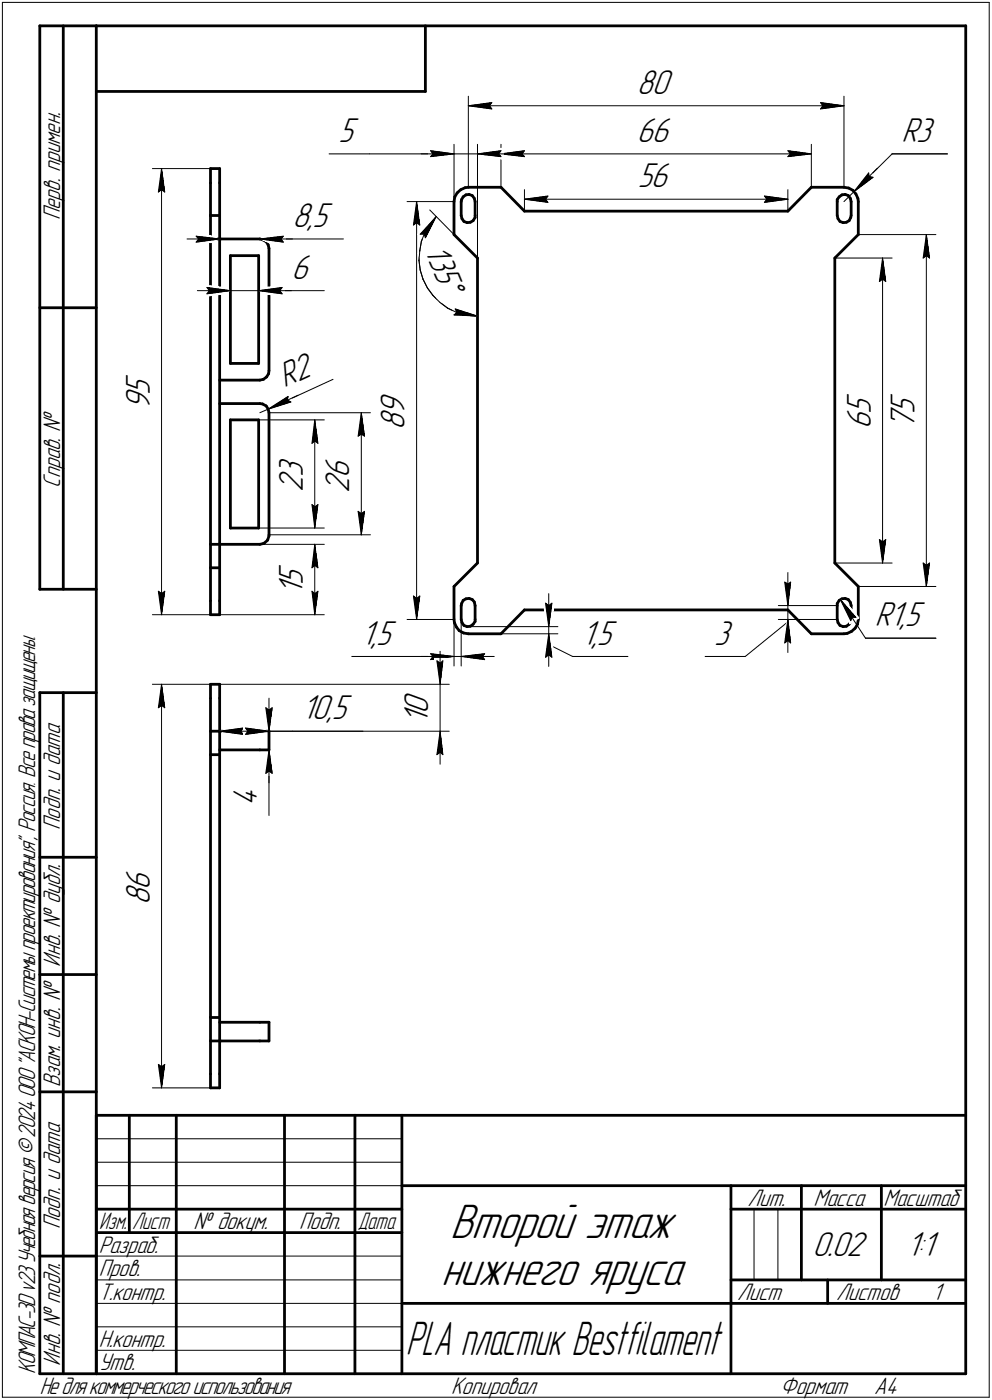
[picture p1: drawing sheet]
<svg xmlns="http://www.w3.org/2000/svg" width="211mm" height="298mm" viewBox="0 0 211 298" stroke-linecap="round" stroke-linejoin="round" font-family="sans-serif">
<defs><g id="words">
<g font-size="10.9">
<text x="95.8" y="263.5">Второй этаж</text>
<text x="93.9" y="273.5">нижнего яруса</text>
</g>
<text font-size="10.7" x="86.3" y="288.5">PLA пластик Bestfilament</text>
<g font-size="7.8">
<text x="135.5" y="20">80</text>
<text x="72" y="30.2">5</text>
<text x="135.5" y="30.2">66</text>
<text x="191.8" y="30.2">R3</text>
<text x="135.7" y="39.9">56</text>
<text x="62.3" y="48.4">8,5</text>
<text x="90.3" y="53.3" transform="rotate(68 90.3 53.3)">135°</text>
<text x="62" y="59.4">6</text>
<text x="60.6" y="82.7" transform="rotate(-25 60.6 82.7)">R2</text>
<text x="31.9" y="87.3" transform="rotate(-90 31.9 87.3)">9</text>
<text x="31.9" y="84.1" transform="rotate(-90 31.9 84.1)">5</text>
<text x="86.1" y="88.3" transform="rotate(-90 86.1 88.3)">9</text>
<text x="185.3" y="88.1" transform="rotate(-90 185.3 88.1)">5</text>
<text x="194.6" y="88.1" transform="rotate(-90 194.6 88.1)">5</text>
<text x="86.1" y="91.5" transform="rotate(-90 86.1 91.5)">8</text>
<text x="185.3" y="91.3" transform="rotate(-90 185.3 91.3)">6</text>
<text x="194.6" y="91.3" transform="rotate(-90 194.6 91.3)">7</text>
<text x="64.5" y="101.6" transform="rotate(-90 64.5 101.6)">3</text>
<text x="74.3" y="101.8" transform="rotate(-90 74.3 101.8)">6</text>
<text x="64.5" y="104.8" transform="rotate(-90 64.5 104.8)">2</text>
<text x="74.3" y="105" transform="rotate(-90 74.3 105)">2</text>
<text x="64.5" y="124.7" transform="rotate(-90 64.5 124.7)">5</text>
<text x="64.5" y="126.8" transform="rotate(-90 64.5 126.8)">1</text>
<text x="76.9" y="137.3">1,5</text>
<text x="123.8" y="137.3">1,5</text>
<text x="152" y="137.3">3</text>
<text x="186.2" y="133.3">R1,5</text>
<text x="64.3" y="153.2">10,5</text>
<text x="91.1" y="154.2" transform="rotate(-90 91.1 154.2)">1</text>
<text x="91.1" y="152.1" transform="rotate(-90 91.1 152.1)">0</text>
<text x="54.7" y="171.7" transform="rotate(-90 54.7 171.7)">4</text>
<text x="31.9" y="189.6" transform="rotate(-90 31.9 189.6)">6</text>
<text x="31.9" y="192.8" transform="rotate(-90 31.9 192.8)">8</text>
<text x="172.9" y="267.5">0.02</text>
<text x="192.9" y="267.5">1:1</text>
</g>
<g font-size="5.4">
<text x="12.8" y="46.9" transform="rotate(-90 12.8 46.9)">Перв. примен.</text>
<text x="12.8" y="103.8" transform="rotate(-90 12.8 103.8)">Справ. №</text>
<text x="12.8" y="176.7" transform="rotate(-90 12.8 176.7)">Подп. и дата</text>
<text x="12.8" y="205.8" transform="rotate(-90 12.8 205.8)">Инв. № дубл.</text>
<text x="12.8" y="231.6" transform="rotate(-90 12.8 231.6)">Взам. инв. №</text>
<text x="159.1" y="256.8">Лит.</text>
<text x="173.1" y="256.8">Масса</text>
<text x="188" y="256.8">Масштаб</text>
<text x="12.8" y="261.7" transform="rotate(-90 12.8 261.7)">Подп. и дата</text>
<text x="41.2" y="261.8">№ докум.</text>
<text x="63.6" y="261.8">Подп.</text>
<text x="21" y="266.8">Разраб.</text>
<text x="21" y="271.8">Пров.</text>
<text x="21" y="276.8">Т.контр.</text>
<text x="156.9" y="276.8">Лист</text>
<text x="177.9" y="276.8">Листов</text>
<text x="198.4" y="276.8">1</text>
<text x="21" y="286.8">Н.контр.</text>
<text x="7.5" y="292.5" transform="rotate(-90 7.5 292.5)">КОМПАС-3Dv23Учебнаяверсия©2024ООО&quot;АСКОН-Системыпроектирования&quot;, Россия. Всеправазащищены.</text>
<text x="12.8" y="290.8" transform="rotate(-90 12.8 290.8)">Инв. № подл.</text>
<text x="21" y="291.8">Утв.</text>
<text x="8.5" y="296.7">Недлякоммерческогоиспользования</text>
<text x="96" y="296.8">Копировал</text>
<text x="166" y="296.8">Формат</text>
<text x="186" y="296.8">A4</text>
</g>
<g font-size="5.3">
<text x="21.1" y="261.8">Изм.</text>
<text x="28.1" y="261.8">Лист</text>
<text x="76.1" y="261.8">Дата</text>
</g>
</g></defs>
<g fill="none" stroke="#000" stroke-width=".59">
<path d="M8.5 5.5v120zM8.5 5.5h12zM13.5 5.5v120zM20.5 5.5v287zM20.5 5.5h185zM20.5 19.5h70zM90.5 5.5v14zM205.5 5.5v287zM44.8 38.9v7zM44.8 35.9h1.9zM44.8 35.9v3zM46.7 38.9v7z"/>
<path d="M46.7 35.9v3zM99 40l.7-.1zM99.7 39.9h6.9zM106.6 39.9l5 5.1zM172.6 39.9l-5 5.1zM172.6 39.9h7zM179.6 39.9l1 .1zM44.8 45.9v5zM44.8 50.9v65zM44.8 50.9h1.9zM44.8 45.9h1.9zM46.7 50.9h8.6z"/>
<path d="M46.7 45.9v5zM46.7 50.9v65zM49 54.4h6zM49 54.4v23zM55 54.4v23zM55.3 50.9l.6 .2zM55.9 51.1l.7 .4zM56.6 51.5l.5 .7zM57.1 52.2l.1 .7zM57.2 52.9v26zM96.6 50l5 4.9zM96.6 42.9v7.1z"/>
<path d="M96.8 41.9l-.2 1zM97.3 41.1l-.5 .8zM97.3 41.1l.7-.7zM98 40.4l1-.4zM98.1 45.9l.2 .7zM98.1 42.9v3zM98.2 42.5l-.1 .4zM98.3 46.6l.4 .6zM98.6 41.9l.5-.4zM98.6 41.9l-.4 .6zM98.7 47.2l.7 .2zM99.1 41.5l.7-.1z"/>
<path d="M99.4 47.4l.7-.1zM99.8 41.4l.7 .3zM100.1 47.3l.6-.3zM100.5 41.7l.4 .5zM100.9 42.2l.2 .7zM101.1 46.3l-.4 .7zM101.1 45.9v.4zM101.1 42.9v3zM101.6 54.9v65zM111.6 45h56zM177.6 54.9v65zM178.1 42.9v3z"/>
<path d="M178.1 42.5v.4zM178.1 45.9l.2 .7zM178.3 46.6l.4 .6zM178.6 41.9l.6-.4zM178.6 41.9l-.5 .6zM178.7 47.2l.7 .2zM179.2 41.5l.6-.1zM179.4 47.4l.7-.1zM179.8 41.4l.7 .3zM180.1 47.3l.6-.3zM180.5 41.7l.4 .5zM180.6 40l.9 .6z"/>
<path d="M180.9 42.2l.2 .7zM181 46.3l-.3 .7zM181.1 45.9l-.1 .4zM181.1 42.9v3zM181.5 40.6l.6 .7zM182.1 41.3l.4 .9zM182.5 42.2l.1 .7zM182.6 50l-5 4.9zM182.6 42.9v7.1zM8.5 65.5h12zM49 77.4h6zM57.1 79.6l-.4 .7z"/>
<path d="M57.2 78.9l-.1 .7zM46.7 85.9h8.6zM46.7 80.9h8.6zM49 89.4h6zM49 89.4v23zM55 89.4v23zM55.3 85.9l.6 .1zM55.3 80.9l.7-.1zM55.9 86l.7 .4zM56 80.8l.7-.5zM56.6 86.4l.5 .7zM57.1 87.1l.1 .8z"/>
<path d="M57.2 87.9v26zM44.8 115.9v5zM44.8 115.9h1.9zM46.7 115.9h8.6zM46.7 115.9v5zM49 112.4h6zM55.3 115.9l.7-.2zM56 115.7h.2zM56.2 115.7l.7-.6zM57 114.9l-.1 .2zM57.2 114.1l-.2 .8zM57.2 113.9v.2z"/>
<path d="M177.6 119.9l5 5zM8.5 125.5h12zM44.8 120.9h1.9zM44.8 120.9v7zM44.8 127.9v3zM44.8 130.9h1.9zM46.7 120.9v7zM46.7 127.9v3zM96.6 124.9l5-5zM96.6 124.9v7zM96.6 131.9l.1 .7zM96.7 132.6l.4 .9z"/>
<path d="M97.1 133.5l.6 .8zM97.7 134.3l.9 .5zM98.1 128.9v3zM98.1 131.9l.2 .7zM98.2 128.5l-.1 .4zM98.3 132.6l.4 .6zM98.6 127.8l.5-.3zM98.6 127.8l-.4 .7zM98.6 134.8l1.1 .2zM98.7 133.2l.7 .2zM99.1 127.5l.7-.1zM99.4 133.4l.7-.1z"/>
<path d="M99.7 135h6.9zM99.8 127.4l.7 .3zM100.1 133.3l.6-.4zM100.5 127.7l.4 .5zM100.9 128.2l.2 .7zM101.1 128.9v3zM101.1 132.3l-.4 .6zM101.1 131.9v.4zM111.6 129.9h56zM111.6 129.9l-5 5.1zM167.6 129.9l5 5.1zM172.6 135h7z"/>
<path d="M178.1 131.9l.2 .7zM178.1 128.5v.4zM178.1 128.9v3zM178.3 132.6l.4 .6zM178.6 127.8l.6-.3zM178.6 127.8l-.5 .7zM178.7 133.2l.7 .2zM179.2 127.5l.6-.1zM179.4 133.4l.7-.1zM179.6 135l.7-.1zM179.8 127.4l.7 .3zM180.1 133.3l.6-.4z"/>
<path d="M180.3 134.9l.9-.4zM180.5 127.7l.4 .6zM180.9 128.3l.2 .6zM181 132.3l-.3 .6zM181.1 131.9l-.1 .4zM181.1 128.9v3zM181.2 134.5l.7-.7zM182.5 132.9l-.6 .9zM182.6 124.9v7zM182.6 131.9l-.1 1zM8.5 147.5v145zM8.5 147.5h12z"/>
<path d="M13.5 147.5v145zM44.8 155.7v5zM44.8 155.7h1.9zM44.8 148.7v7zM44.8 145.7v3zM44.8 145.7h1.9zM46.7 155.7v5zM46.7 159.7h8.6zM46.7 148.7v7zM46.7 155.7h8.6zM46.7 145.7v3zM55.3 159.7h1.9z"/>
<path d="M55.3 155.7h1.9zM57.2 155.7v4zM44.8 160.7h1.9zM44.8 160.7v56zM46.7 160.7v56zM8.5 182.5h12zM8.5 207.5h12zM44.8 216.7h1.9zM44.8 216.7v5zM46.7 216.7v5zM46.7 217.7h8.6zM55.3 217.7h1.9z"/>
<path d="M57.2 217.7v4zM8.5 232.5h12zM20.5 237.5h185zM20.5 237.5v55zM27.5 237.5v25zM37.5 237.5v55zM44.8 221.7h1.9zM44.8 221.7v7zM44.8 228.7v2.9zM44.8 231.6h1.9zM46.7 221.7h8.6zM46.7 221.7v7z"/>
<path d="M46.7 228.7v2.9zM55.3 221.7h1.9zM60.5 237.5v55zM75.5 237.5v55zM85.5 237.5v55zM20.5 257.5h65zM85.5 252.5h120zM155.5 252.5v40zM155.5 257.5h15zM170.5 252.5v20zM170.5 257.5h35zM187.5 252.5v20z"/>
<path d="M8.5 267.5h12zM20.5 262.5h65zM85.5 277.5h70zM155.5 277.5h50zM155.5 272.5h50zM176.1 272.5v5zM8.5 292.5h12zM20.5 292.5h185z"/>
</g>
<g fill="none" stroke="#000" stroke-width=".21">
<path d="M.5 .5v297zM.5 .5h210zM210.5 .5v297zM32.4 35.9h14.3zM34.4 35.9l.7 5zM34.4 35.9l-.7 5zM34.4 35.9v95zM70 32.8h8.7zM78.7 32.8h17.9zM89.6 32.8h7zM91.6 32.1l5 .7zM91.6 32.1l.5 .7z"/>
<path d="M91.6 33.4l5-.6zM92.1 32.8l-.5 .6zM96.6 30.7v15.7zM96.6 32.8h5zM99.7 20.5v19.4zM99.7 22.5l4.9-.7zM99.7 22.5l4.9 .7zM99.7 22.5h79.9zM101.6 30.7v24.2zM101.6 32.8l5 .6zM101.6 32.8l5-.7zM101.6 32.8h7z"/>
<path d="M104.1 22.5l.5 .7zM104.6 21.8l-.5 .7zM106.1 32.8l.5 .6zM106.6 30.7v9.2zM106.6 32.8l5-.7zM106.6 32.8l5 .6zM106.6 32.8h66zM106.6 32.1l-.5 .7zM111.1 32.8l.5 .6zM111.6 32.1l-.5 .7zM167.6 33.4l5-.6zM167.6 32.1l.5 .7z"/>
<path d="M167.6 32.1l5 .7zM168.1 32.8l-.5 .6zM172.6 30.7v9.2zM174.6 23.2l5-.7zM174.6 21.8l.5 .7zM174.6 21.8l5 .7zM175.1 22.5l-.5 .7zM179.6 20.5v19.4zM184.8 36.8l.1 .8zM184.8 36.8l-3.1 4zM184.9 37.6l.9 .2zM189.8 32.8h11.8z"/>
<path d="M33.7 40.9l.7-.5zM34.4 40.4l.7 .5zM39.8 50.9h6.9zM41.7 50.3l5 .6zM41.7 50.3l.5 .6zM41.7 51.6l5-.7zM42.2 50.9l-.5 .7zM46.7 50.9h8.6zM49 54.4v9.5zM55 54.4v9.5zM55.3 50.9h5zM55.3 50.9l5 .7z"/>
<path d="M55.3 50.9l5-.6zM55.3 50.9h6.9zM59.8 50.9l.5 .7zM60.3 50.9h12.8zM60.3 50.3l-.5 .6zM86.6 42.9h10zM88 47.9l.6-.5zM88.6 42.9l.7 5zM88.6 47.4l.7 .5zM88.6 42.9l-.6 5zM88.6 42.9v89zM89.2 55.5l.2 2z"/>
<path d="M89.3 53.3l-.1 2.2zM89.4 57.5l.6 1.9zM89.4 49.9h.9zM89.7 51.4l-.4 1.9zM90 59.4l.9 1.9zM90.3 49.9l.2 .7zM90.4 49.4l-.7 2zM91.4 44.7l5.2 5.3zM91.5 47.7l-1.1 1.7zM92.8 46.1l-1.3 1.6zM92.8 46.1l-2.3 4.5zM92.8 46.1l-3.4 3.8z"/>
<path d="M111.6 40.4v4.6zM111.6 42.4l5-.7zM111.6 42.4l5 .7zM111.6 42.4h56zM116.1 42.4l.5 .7zM116.6 41.7l-.5 .7zM162.6 43.1l5-.7zM162.6 41.7l.6 .7zM162.6 41.7l5 .7zM163.2 42.4l-.6 .7zM167.6 40.4v4.6zM177.6 54.9h12.2z"/>
<path d="M179.6 42.9l2.1-2.1zM181.7 40.8l8.1-8zM181.7 40.8l4.1-3zM181.7 40.8l5-5zM182.6 50h16.5zM187.1 59.9l.7-.5zM187.8 54.9l.7 5zM187.8 59.4l.7 .5zM187.8 54.9l-.7 5zM187.8 54.9v65zM196.4 54.9l.7-.5zM197.1 50l.7 4.9z"/>
<path d="M197.1 54.4l.7 .5zM197.1 50l-.7 4.9zM197.1 50v74.9zM42 61.9h7zM44 61.2l5 .7zM44 61.2l.5 .7zM44 62.6l5-.7zM44.5 61.9l-.5 .7zM49 61.9h6zM55 61.9h5zM55 61.9l5 .7zM55 61.9l5-.7z"/>
<path d="M55 61.9h7zM59.5 61.9l.5 .7zM60 61.9h9zM60 61.2l-.5 .7zM90.9 61.3l1.2 1.6zM92.1 62.9l1.5 1.4zM93.6 64.3l1.6 1.3zM95.2 65.6l1.8 .9zM96.6 67.1l5 .2zM96.6 67.1l.6-.6zM96.9 65.8l.3 .7zM96.9 65.8l4.7 1.5z"/>
<path d="M97 66.5l2.1 .6zM99.1 67.1l2 .2zM101.1 67.3h.5zM101.6 65.4v54.5zM55 89.4h14zM55.3 87.9l1.8-.8zM57.1 87.1l13.8-6.3zM57.1 87.1l4.8-1.5zM57.1 87.1l4.2-2.7zM57.1 87.1l6.3-2.9zM57.2 87.9h21.6zM61.1 85.2l.8 .4z"/>
<path d="M61.3 84.4l-.2 .8zM66.4 94.4l.6-.5zM67 89.4l.6 5zM67 93.9l.6 .5zM67 89.4l-.6 5zM67 89.4v23zM76.2 92.9l.7-.4zM76.9 87.9l.7 5zM76.9 92.5l.7 .4zM76.9 87.9l-.7 5zM76.9 87.9v26zM44.8 115.9h24.2z"/>
<path d="M55 112.4h14zM57.2 113.9h21.6zM66.4 107.4l.6 5zM66.4 107.4l.6 .5zM67 107.9l.6-.5zM67 115.9l.6 5zM67 115.9l-.6 5zM67 115.9v15zM67.6 107.4l-.6 5zM76.2 108.9l.7 5zM76.2 108.9l.7 .5zM76.9 109.4l.7-.5z"/>
<path d="M77.6 108.9l-.7 5zM177.6 119.9h12.2zM187.1 114.9l.7 5zM187.1 114.9l.7 .5zM187.8 115.4l.7-.5zM188.5 114.9l-.7 5zM196.4 119.9l.7 5zM196.4 119.9l.7 .5zM197.8 119.9l-.7 5zM32.4 130.9h14.3zM33.7 125.9l.7 5zM33.7 125.9l.7 .5z"/>
<path d="M34.4 126.4l.7-.5zM35.1 125.9l-.7 5zM44.8 130.9h24.2zM66.4 120.9l.6-.5zM66.4 125.9l.6 5zM66.4 125.9l.6 .5zM67 120.4l.6 .5zM67 126.4l.6-.5zM67.6 125.9l-.6 5zM74.8 139.8h11.8zM86.6 131.9h10zM86.6 139.8h10z"/>
<path d="M88 126.9l.6 5zM88 126.9l.6 .5zM88.6 127.4l.7-.5zM89.3 126.9l-.7 5zM89.6 139.8h7zM91.6 139.2l5 .6zM91.6 139.2l.5 .6zM92.1 139.8l-.5 .7zM93.6 138.7v7zM96.6 131.9v9.9zM96.6 139.8h1.5zM98.1 131.9v9.9z"/>
<path d="M98.1 139.8l5 .7zM98.1 139.8l5-.6zM98.1 139.8h7.1zM99.7 133.4h19zM99.7 135h19zM102.6 139.8l.5 .7zM103.1 139.2l-.5 .6zM116.1 128.4l.7 .5zM116.1 128.4l.7 5zM116.1 140l.7-.6zM116.8 135v2.2zM116.8 137.2l5 2.6z"/>
<path d="M116.8 128.9l.6-.5zM116.8 126.4v7zM116.8 135l-.7 5zM116.8 139.4l.6 .6zM116.8 135l.6 5zM116.8 135v6.9zM116.8 133.4v1.6zM117.4 128.4l-.6 5zM121.8 139.8h11.8zM150 139.8h8.6zM158.6 139.8l9-7.4zM165.6 128.9h12.5z"/>
<path d="M165.6 131.9h12.5zM167 124l.6 .4zM167 124l.6 4.9zM167 136.9l.6-.5zM167.6 131.9v.5zM167.6 124.4l.6-.4zM167.6 121.9v7zM167.6 131.9l-.6 5zM167.6 136.4l.6 .5zM167.6 131.9l.6 5zM167.6 131.9v7zM167.6 128.9v3z"/>
<path d="M168.2 124l-.6 4.9zM178.8 127.7l3.3 3.8zM178.8 127.7l2.2 4.5zM178.8 127.7l5.3 8.2zM181.3 131.4l.8 .1zM181.3 131.4l-.3 .8zM182.6 124.9h16.5zM184.1 135.9h15zM197.1 120.4l.7-.5zM32.4 145.7h12.4zM33.7 150.7l.7-.5zM34.4 145.7l.7 5z"/>
<path d="M34.4 150.2l.7 .5zM34.4 145.7l-.7 5zM34.4 145.7v85.9zM46.7 155.7h48.9zM46.7 145.7h48.9zM46.7 155.7l5-.7zM46.7 155.7l5 .7zM46.7 155.7h10.5zM51.2 155.7l.5 .7zM51.7 155l-.5 .7zM52.2 156.4l5-.7zM52.2 155l.5 .7z"/>
<path d="M52.2 155l5 .7zM52.7 155.7l-.5 .7zM56.6 150.7l.6 .5zM56.6 150.7l.6 5zM57.2 155.7h5zM57.2 159.7v5zM57.2 151.2l.7-.5zM57.2 148.7v7zM57.2 159.7l-.6 5zM57.2 159.7l.7 5zM57.2 159.7v7zM57.2 155.7v4z"/>
<path d="M57.9 150.7l-.7 5zM62.2 155.7h15zM91.6 140.5l5-.7zM93 140.7l.6 .5zM93 140.7l.6 5zM93.6 155.7l-.6 5zM93.6 155.7l.6 5zM93.6 155.7v7zM93.6 141.2l.6-.5zM93.6 145.7v10zM94.2 140.7l-.6 5zM56.6 164.7l.6-.5z"/>
<path d="M57.2 164.7v9zM57.2 164.2l.7 .5zM93 160.7l.6-.5zM93.6 160.2l.6 .5zM32.4 231.6h12.4zM33.7 226.7l.7 4.9zM33.7 226.7l.7 .5zM34.4 227.2l.7-.5zM35.1 226.7l-.7 4.9zM20.5 247.5h65zM20.5 252.5h65zM20.5 242.5h65z"/>
<path d="M160.4 257.5v15zM165.5 257.5v15zM20.5 267.5h65zM20.5 272.5h65zM20.5 277.5h65zM.5 297.5h210zM20.5 282.5h65zM20.5 287.5h65z"/>
</g>
<g fill="#fff" stroke="#fff" stroke-width=".21">
<path d="M26.2 79.5h7.2zM26.2 79.6h7.2zM26.2 79.7h7.2zM26.2 79.8h7.2zM26.2 79.8h7.2zM26.2 79.9h7.2zM26.2 80h7.2zM26.2 80.1h7.2zM26.2 80.2h7.2zM26.2 80.3h7.2zM26.2 80.3h7.2zM26.2 80.4h7.2zM26.2 80.5h7.2zM26.2 80.6h7.2zM26.2 80.7h7.2zM26.2 80.8h7.2zM26.2 80.9h7.2zM26.2 80.9h7.2zM26.2 81h7.2zM26.2 81.1h7.2zM26.2 81.2h7.2zM26.2 81.3h7.2zM26.2 81.4h7.2zM26.2 81.4h7.2zM26.2 81.5h7.2zM26.2 81.6h7.2zM26.2 81.7h7.2zM26.2 81.8h7.2zM26.2 81.9h7.2zM26.2 82h7.2zM26.2 82h7.2zM26.2 82.1h7.2zM26.2 82.2h7.2zM26.2 82.3h7.2zM26.2 82.4h7.2zM26.2 82.5h7.2zM26.2 82.5h7.2zM26.2 82.6h7.2zM26.2 82.7h7.2zM26.2 82.8h7.2zM26.2 82.9h7.2zM26.2 83h7.2zM26.2 83.1h7.2zM26.2 83.1h7.2zM26.2 83.2h7.2zM26.2 83.3h7.2zM26.2 83.4h7.2zM26.2 83.5h7.2zM26.2 83.6h7.2zM26.2 83.7h7.2zM26.2 83.7h7.2zM26.2 83.8h7.2zM26.2 83.9h7.2zM26.2 84h7.2zM26.2 84.1h7.2zM26.2 84.2h7.2zM26.2 84.2h7.2zM26.2 84.3h7.2zM26.2 84.4h7.2zM26.2 84.5h7.2zM26.2 84.6h7.2zM26.2 84.7h7.2zM26.2 84.8h7.2zM26.2 84.8h7.2zM26.2 84.9h7.2zM26.2 85h7.2zM26.2 85.1h7.2zM26.2 85.2h7.2zM26.2 85.3h7.2zM26.2 85.3h7.2zM26.2 85.4h7.2zM26.2 85.5h7.2zM26.2 85.6h7.2zM26.2 85.7h7.2zM26.2 85.8h7.2zM26.2 85.9h7.2zM26.2 85.9h7.2zM26.2 86h7.2zM26.2 86.1h7.2zM26.2 86.2h7.2zM26.2 86.3h7.2zM26.2 86.4h7.2zM26.2 86.4h7.2zM26.2 86.5h7.2zM26.2 86.6h7.2zM26.2 86.7h7.2zM26.2 86.8h7.2zM26.2 86.9h7.2zM26.2 87h7.2zM26.2 87h7.2zM26.2 87.1h7.2zM26.2 87.2h7.2z"/>
<path d="M34.3 36.2h.2zM34.3 36.2h.2zM34.2 36.3h.4zM34.2 36.4h.4zM34.1 36.5h.5zM34.1 36.6h.6zM34.1 36.7h.6zM34 36.7h.8zM34 36.8h.8zM34 36.9h.9zM34 37h.9zM33.9 37.1h1zM33.9 37.2h1.1zM33.9 37.3h1.1zM33.8 37.3h1.3zM33.8 37.4h1.3zM33.7 37.5h1.4zM33.7 37.6h1.4zM33.6 37.7h1.5zM33.6 37.8h1.6zM33.6 37.8h1.6zM33.6 37.9h1.6zM33.6 38h1.6zM33.6 38.1h1.6zM33.6 38.2h1.6zM33.6 38.3h1.6zM33.6 38.4h1.7zM33.5 38.4h1.8zM33.5 38.5h1.8zM33.5 38.6h1.8zM33.5 38.7h1.8zM33.5 38.8h1.8zM33.5 38.9h1.8zM33.5 38.9h1.9zM33.5 39h1.9zM33.5 39.1h1.9zM33.4 39.2h2zM33.4 39.3h2zM33.4 39.4h2zM33.4 39.5h2zM33.4 39.5h2zM33.4 39.6h2.1zM33.4 39.7h2.1zM33.4 39.8h2.1zM33.4 39.9h2.1zM33.4 40h2.1zM33.4 40h2.1zM33.4 40.1h2.1zM33.4 40.2h2.2zM33.4 40.3h2.2zM33.4 40.4h2.2zM33.4 40.5h2.2zM33.4 40.6h2.2zM33.4 40.6h2.2zM33.3 40.7h2.3zM33.3 40.8h2.3zM33.3 40.9h2.3zM33.3 41h2.3zM33.3 41.1h2.3zM33.3 41.1h2.3zM33.3 41.2h2.3zM33.3 41.3h2.3z"/>
<path d="M33.2 125.4h2.4zM33.3 125.5h2.3zM33.3 125.6h2.3zM33.3 125.6h2.3zM33.3 125.7h2.3zM33.3 125.8h2.3zM33.3 125.9h2.3zM33.3 126h2.3zM33.3 126.1h2.3zM33.4 126.2h2.2zM33.4 126.2h2.2zM33.4 126.3h2.2zM33.4 126.4h2.2zM33.4 126.5h2.2zM33.4 126.6h2.2zM33.4 126.7h2.1zM33.4 126.7h2.1zM33.4 126.8h2.1zM33.4 126.9h2.1zM33.4 127h2.1zM33.4 127.1h2.1zM33.4 127.2h2.1zM33.4 127.3h2zM33.4 127.3h2zM33.4 127.4h2zM33.4 127.5h2zM33.4 127.6h2zM33.5 127.7h1.9zM33.5 127.8h1.9zM33.5 127.8h1.9zM33.5 127.9h1.8zM33.5 128h1.8zM33.5 128.1h1.8zM33.5 128.2h1.8zM33.5 128.3h1.8zM33.5 128.4h1.8zM33.6 128.4h1.7zM33.6 128.5h1.6zM33.6 128.6h1.6zM33.6 128.7h1.6zM33.6 128.8h1.6zM33.6 128.9h1.6zM33.6 128.9h1.6zM33.6 129h1.6zM33.6 129.1h1.5zM33.7 129.2h1.4zM33.7 129.3h1.4zM33.8 129.4h1.3zM33.8 129.5h1.3zM33.9 129.5h1.1zM33.9 129.6h1.1zM33.9 129.7h1zM34 129.8h.9zM34 129.9h.9zM34 130h.8zM34 130h.8zM34.1 130.1h.6zM34.1 130.2h.6zM34.1 130.3h.5zM34.2 130.4h.4zM34.2 130.5h.4zM34.3 130.6h.2zM34.3 130.6h.2z"/>
<path d="M62.2 42.8h8.9zM62.2 42.8h8.9zM62.2 42.9h8.9zM62.2 43h8.9zM62.2 43.1h8.9zM62.2 43.2h8.9zM62.2 43.3h8.9zM62.2 43.3h8.9zM62.2 43.4h8.9zM62.2 43.5h8.9zM62.2 43.6h8.9zM62.2 43.7h8.9zM62.2 43.8h8.9zM62.2 43.9h8.9zM62.2 43.9h8.9zM62.2 44h8.9zM62.2 44.1h8.9zM62.2 44.2h8.9zM62.2 44.3h8.9zM62.2 44.4h8.9zM62.2 44.4h8.9zM62.2 44.5h8.9zM62.2 44.6h8.9zM62.2 44.7h8.9zM62.2 44.8h8.9zM62.2 44.9h8.9zM62.2 45h8.9zM62.2 45h8.9zM62.2 45.1h8.9zM62.2 45.2h8.9zM62.2 45.3h8.9zM62.2 45.4h8.9zM62.2 45.5h8.9zM62.2 45.6h8.9zM62.2 45.6h8.9zM62.2 45.7h8.9zM62.2 45.8h8.9zM62.2 45.9h8.9zM62.2 46h8.9zM62.2 46.1h8.9zM62.2 46.1h8.9zM62.2 46.2h8.9zM62.2 46.3h8.9zM62.2 46.4h8.9zM62.2 46.5h8.9zM62.2 46.6h8.9zM62.2 46.7h8.9zM62.2 46.7h8.9zM62.2 46.8h8.9zM62.2 46.9h8.9zM62.2 47h8.9zM62.2 47.1h8.9zM62.2 47.2h8.9zM62.2 47.2h8.9zM62.2 47.3h8.9zM62.2 47.4h8.9zM62.2 47.5h8.9zM62.2 47.6h8.9zM62.2 47.7h8.9zM62.2 47.8h8.9zM62.2 47.8h8.9zM62.2 47.9h8.9zM62.2 48h8.9zM62.2 48.1h8.9zM62.2 48.2h8.9zM62.2 48.3h8.9zM62.2 48.3h8.9zM62.2 48.4h8.9zM62.2 48.5h8.9zM62.2 48.6h8.9zM62.2 48.7h8.9zM62.2 48.8h8.9zM62.2 48.9h8.9zM62.2 48.9h8.9zM62.2 49h8.9zM62.2 49.1h8.9zM62.2 49.2h8.9zM62.2 49.3h8.9zM62.2 49.4h8.9zM62.2 49.4h8.9zM62.2 49.5h8.9zM62.2 49.6h8.9zM62.2 49.7h8.9zM62.2 49.8h8.9zM62.2 49.9h8.9z"/>
<path d="M41.2 49.8h.7zM41.2 49.9h1.3zM41.2 50h1.9zM41.2 50h2.6zM41.2 50.1h3.2zM41.2 50.2h3.8zM41.2 50.3h4zM41.2 50.4h4.3zM41.2 50.5h4.4zM41.2 50.5h4.7zM41.2 50.6h4.9zM41.2 50.7h5.1zM41.2 50.8h5.4zM41.2 50.9h5.5zM41.2 51h5.4zM41.2 51.1h5.2zM41.2 51.1h4.9zM41.2 51.2h4.8zM41.2 51.3h4.6zM41.2 51.4h4.4zM41.2 51.5h4.2zM41.2 51.6h4zM41.2 51.6h3.8zM41.2 51.7h3.2zM41.2 51.8h2.6zM41.2 51.9h1.9zM41.2 52h1.3zM41.2 52.1h.7z"/>
<path d="M60.2 49.8h.6zM59.6 49.9h1.2zM58.9 50h1.9zM58.3 50h2.5zM57.7 50.1h3.1zM57.1 50.2h3.7zM56.9 50.3h3.9zM56.6 50.4h4.2zM56.5 50.5h4.3zM56.2 50.5h4.6zM56 50.6h4.8zM55.8 50.7h5zM55.5 50.8h5.3zM55.3 50.9h5.5zM55.5 51h5.3zM55.7 51.1h5.1zM55.9 51.1h4.9zM56.1 51.2h4.7zM56.3 51.3h4.5zM56.5 51.4h4.3zM56.7 51.5h4.1zM56.9 51.6h3.9zM57.1 51.6h3.7zM57.7 51.7h3.1zM58.3 51.8h2.5zM58.9 51.9h1.9zM59.6 52h1.2zM60.2 52.1h.6z"/>
<path d="M62 53.8h5zM62 53.8h5zM62 53.9h5zM62 54h5zM62 54.1h5zM62 54.2h5zM62 54.3h5zM62 54.4h5zM62 54.4h5zM62 54.5h5zM62 54.6h5zM62 54.7h5zM62 54.8h5zM62 54.9h5zM62 54.9h5zM62 55h5zM62 55.1h5zM62 55.2h5zM62 55.3h5zM62 55.4h5zM62 55.5h5zM62 55.5h5zM62 55.6h5zM62 55.7h5zM62 55.8h5zM62 55.9h5zM62 56h5zM62 56h5zM62 56.1h5zM62 56.2h5zM62 56.3h5zM62 56.4h5zM62 56.5h5zM62 56.6h5zM62 56.6h5zM62 56.7h5zM62 56.8h5zM62 56.9h5zM62 57h5zM62 57.1h5zM62 57.1h5zM62 57.2h5zM62 57.3h5zM62 57.4h5zM62 57.5h5zM62 57.6h5zM62 57.7h5zM62 57.7h5zM62 57.8h5zM62 57.9h5zM62 58h5zM62 58.1h5zM62 58.2h5zM62 58.3h5zM62 58.3h5zM62 58.4h5zM62 58.5h5zM62 58.6h5zM62 58.7h5zM62 58.8h5zM62 58.8h5zM62 58.9h5zM62 59h5zM62 59.1h5zM62 59.2h5zM62 59.3h5zM62 59.4h5zM62 59.4h5zM62 59.5h5zM62 59.6h5zM62 59.7h5zM62 59.8h5zM62 59.9h5zM62 59.9h5zM62 60h5zM62 60.1h5zM62 60.2h5zM62 60.3h5zM62 60.4h5zM62 60.5h5zM62 60.5h5zM62 60.6h5zM62 60.7h5zM62 60.8h5z"/>
<path d="M43.5 60.8h.8zM43.5 60.9h1.5zM43.5 61h2.3zM43.5 61h3.1zM43.5 61.1h3.7zM43.5 61.2h4zM43.5 61.3h4.2zM43.5 61.4h4.3zM43.5 61.5h4.6zM43.5 61.6h4.8zM43.5 61.6h4.9zM43.5 61.7h5.2zM43.5 61.8h5.4zM43.5 61.9h5.5zM43.5 62h5.4zM43.5 62.1h5.2zM43.5 62.1h4.9zM43.5 62.2h4.8zM43.5 62.3h4.6zM43.5 62.4h4.3zM43.5 62.5h4.2zM43.5 62.6h4zM43.5 62.7h3.7zM43.5 62.7h3.2zM43.5 62.8h2.6zM43.5 62.9h1.9zM43.5 63h1.3zM43.5 63.1h.7z"/>
<path d="M59.9 60.8h.6zM59.1 60.9h1.4zM58.3 61h2.2zM57.6 61h2.9zM56.8 61.1h3.7zM56.6 61.2h3.9zM56.5 61.3h4zM56.2 61.4h4.3zM56 61.5h4.5zM55.9 61.6h4.6zM55.6 61.6h4.9zM55.5 61.7h5zM55.3 61.8h5.2zM55 61.9h5.5zM55.3 62h5.2zM55.5 62.1h5zM55.6 62.1h4.9zM55.9 62.2h4.6zM56 62.3h4.5zM56.2 62.4h4.3zM56.5 62.5h4zM56.6 62.6h3.9zM56.8 62.7h3.7zM57.5 62.7h3zM58.1 62.8h2.4zM58.7 62.9h1.8zM59.4 63h1.1zM59.9 63.1h.6z"/>
<path d="M58.8 97h7.2zM58.8 97.1h7.2zM58.8 97.2h7.2zM58.8 97.3h7.2zM58.8 97.4h7.2zM58.8 97.5h7.2zM58.8 97.5h7.2zM58.8 97.6h7.2zM58.8 97.7h7.2zM58.8 97.8h7.2zM58.8 97.9h7.2zM58.8 98h7.2zM58.8 98h7.2zM58.8 98.1h7.2zM58.8 98.2h7.2zM58.8 98.3h7.2zM58.8 98.4h7.2zM58.8 98.5h7.2zM58.8 98.6h7.2zM58.8 98.6h7.2zM58.8 98.7h7.2zM58.8 98.8h7.2zM58.8 98.9h7.2zM58.8 99h7.2zM58.8 99.1h7.2zM58.8 99.1h7.2zM58.8 99.2h7.2zM58.8 99.3h7.2zM58.8 99.4h7.2zM58.8 99.5h7.2zM58.8 99.6h7.2zM58.8 99.7h7.2zM58.8 99.7h7.2zM58.8 99.8h7.2zM58.8 99.9h7.2zM58.8 100h7.2zM58.8 100.1h7.2zM58.8 100.2h7.2zM58.8 100.2h7.2zM58.8 100.3h7.2zM58.8 100.4h7.2zM58.8 100.5h7.2zM58.8 100.6h7.2zM58.8 100.7h7.2zM58.8 100.8h7.2zM58.8 100.8h7.2zM58.8 100.9h7.2zM58.8 101h7.2zM58.8 101.1h7.2zM58.8 101.2h7.2zM58.8 101.3h7.2zM58.8 101.3h7.2zM58.8 101.4h7.2zM58.8 101.5h7.2zM58.8 101.6h7.2zM58.8 101.7h7.2zM58.8 101.8h7.2zM58.8 101.9h7.2zM58.8 101.9h7.2zM58.8 102h7.2zM58.8 102.1h7.2zM58.8 102.2h7.2zM58.8 102.3h7.2zM58.8 102.4h7.2zM58.8 102.4h7.2zM58.8 102.5h7.2zM58.8 102.6h7.2zM58.8 102.7h7.2zM58.8 102.8h7.2zM58.8 102.9h7.2zM58.8 103h7.2zM58.8 103h7.2zM58.8 103.1h7.2zM58.8 103.2h7.2zM58.8 103.3h7.2zM58.8 103.4h7.2zM58.8 103.5h7.2zM58.8 103.5h7.2zM58.8 103.6h7.2zM58.8 103.7h7.2zM58.8 103.8h7.2zM58.8 103.9h7.2zM58.8 104h7.2zM58.8 104.1h7.2zM58.8 104.1h7.2zM58.8 104.2h7.2zM58.8 104.3h7.2zM58.8 104.4h7.2zM58.8 104.5h7.2zM58.8 104.6h7.2zM58.8 104.6h7.2zM58.8 104.7h7.2z"/>
<path d="M66.9 89.7h.2zM66.9 89.7h.2zM66.9 89.8h.3zM66.8 89.9h.4zM66.8 90h.4zM66.7 90.1h.6zM66.7 90.2h.6zM66.7 90.3h.7zM66.6 90.3h.8zM66.6 90.4h.9zM66.6 90.5h.9zM66.5 90.6h1zM66.5 90.7h1.1zM66.5 90.8h1.1zM66.5 90.8h1.1zM66.5 90.9h1.1zM66.4 91h1.3zM66.4 91.1h1.3zM66.3 91.2h1.4zM66.3 91.3h1.5zM66.3 91.4h1.5zM66.3 91.4h1.5zM66.3 91.5h1.5zM66.3 91.6h1.5zM66.3 91.7h1.5zM66.3 91.8h1.5zM66.2 91.9h1.7zM66.2 91.9h1.7zM66.2 92h1.7zM66.2 92.1h1.7zM66.2 92.2h1.7zM66.2 92.3h1.7zM66.2 92.4h1.7zM66.1 92.5h1.9zM66.1 92.5h1.9zM66.1 92.6h1.9zM66.1 92.7h1.9zM66.1 92.8h1.9zM66.1 92.9h1.9zM66.1 93h1.9zM66 93h2zM66 93.1h2.1zM66 93.2h2.1zM66 93.3h2.1zM66 93.4h2.1zM66 93.5h2.1zM66 93.6h2.1zM66 93.6h2.1zM66 93.7h2.2zM66 93.8h2.2zM66 93.9h2.2zM66 94h2.2zM66 94.1h2.2zM66 94.1h2.2zM66 94.2h2.2zM65.9 94.3h2.3zM65.9 94.4h2.3zM65.9 94.5h2.3zM65.9 94.6h2.3zM65.9 94.7h2.3zM65.9 94.7h2.3zM65.9 94.8h2.3z"/>
<path d="M65.8 106.9h2.4zM65.9 107h2.3zM65.9 107.1h2.3zM65.9 107.2h2.3zM65.9 107.3h2.3zM65.9 107.4h2.3zM65.9 107.4h2.3zM65.9 107.5h2.3zM66 107.6h2.2zM66 107.7h2.2zM66 107.8h2.2zM66 107.9h2.2zM66 107.9h2.2zM66 108h2.2zM66 108.1h2.2zM66 108.2h2.1zM66 108.3h2.1zM66 108.4h2.1zM66 108.5h2.1zM66 108.5h2.1zM66 108.6h2.1zM66 108.7h2.1zM66 108.8h2zM66.1 108.9h1.9zM66.1 109h1.9zM66.1 109.1h1.9zM66.1 109.1h1.9zM66.1 109.2h1.9zM66.1 109.3h1.9zM66.1 109.4h1.9zM66.2 109.5h1.7zM66.2 109.6h1.7zM66.2 109.6h1.7zM66.2 109.7h1.7zM66.2 109.8h1.7zM66.2 109.9h1.7zM66.2 110h1.7zM66.3 110.1h1.5zM66.3 110.2h1.5zM66.3 110.2h1.5zM66.3 110.3h1.5zM66.3 110.4h1.5zM66.3 110.5h1.5zM66.3 110.6h1.5zM66.3 110.7h1.4zM66.4 110.7h1.3zM66.4 110.8h1.3zM66.5 110.9h1.1zM66.5 111h1.1zM66.5 111.1h1.1zM66.5 111.2h1.1zM66.5 111.3h1zM66.6 111.3h.9zM66.6 111.4h.9zM66.6 111.5h.8zM66.7 111.6h.7zM66.7 111.7h.6zM66.7 111.8h.6zM66.8 111.8h.4zM66.8 111.9h.4zM66.9 112h.3zM66.9 112.1h.2zM66.9 112.2h.2z"/>
<path d="M68.7 96.9h7.2zM68.7 96.9h7.2zM68.7 97h7.2zM68.7 97.1h7.2zM68.7 97.2h7.2zM68.7 97.3h7.2zM68.7 97.4h7.2zM68.7 97.5h7.2zM68.7 97.5h7.2zM68.7 97.6h7.2zM68.7 97.7h7.2zM68.7 97.8h7.2zM68.7 97.9h7.2zM68.7 98h7.2zM68.7 98h7.2zM68.7 98.1h7.2zM68.7 98.2h7.2zM68.7 98.3h7.2zM68.7 98.4h7.2zM68.7 98.5h7.2zM68.7 98.6h7.2zM68.7 98.6h7.2zM68.7 98.7h7.2zM68.7 98.8h7.2zM68.7 98.9h7.2zM68.7 99h7.2zM68.7 99.1h7.2zM68.7 99.1h7.2zM68.7 99.2h7.2zM68.7 99.3h7.2zM68.7 99.4h7.2zM68.7 99.5h7.2zM68.7 99.6h7.2zM68.7 99.7h7.2zM68.7 99.7h7.2zM68.7 99.8h7.2zM68.7 99.9h7.2zM68.7 100h7.2zM68.7 100.1h7.2zM68.7 100.2h7.2zM68.7 100.2h7.2zM68.7 100.3h7.2zM68.7 100.4h7.2zM68.7 100.5h7.2zM68.7 100.6h7.2zM68.7 100.7h7.2zM68.7 100.8h7.2zM68.7 100.8h7.2zM68.7 100.9h7.2zM68.7 101h7.2zM68.7 101.1h7.2zM68.7 101.2h7.2zM68.7 101.3h7.2zM68.7 101.3h7.2zM68.7 101.4h7.2zM68.7 101.5h7.2zM68.7 101.6h7.2zM68.7 101.7h7.2zM68.7 101.8h7.2zM68.7 101.9h7.2zM68.7 101.9h7.2zM68.7 102h7.2zM68.7 102.1h7.2zM68.7 102.2h7.2zM68.7 102.3h7.2zM68.7 102.4h7.2zM68.7 102.4h7.2zM68.7 102.5h7.2zM68.7 102.6h7.2zM68.7 102.7h7.2zM68.7 102.8h7.2zM68.7 102.9h7.2zM68.7 103h7.2zM68.7 103h7.2zM68.7 103.1h7.2zM68.7 103.2h7.2zM68.7 103.3h7.2zM68.7 103.4h7.2zM68.7 103.5h7.2zM68.7 103.5h7.2zM68.7 103.6h7.2zM68.7 103.7h7.2zM68.7 103.8h7.2zM68.7 103.9h7.2zM68.7 104h7.2zM68.7 104.1h7.2zM68.7 104.1h7.2zM68.7 104.2h7.2zM68.7 104.3h7.2zM68.7 104.4h7.2zM68.7 104.5h7.2zM68.7 104.6h7.2zM68.7 104.6h7.2zM68.7 104.7h7.2zM68.7 104.8h7.2zM68.7 104.9h7.2z"/>
<path d="M75.6 108.5h2.5zM75.7 108.5h2.4zM75.7 108.6h2.4zM75.7 108.7h2.4zM75.7 108.8h2.4zM75.7 108.9h2.4zM75.7 109h2.4zM75.7 109.1h2.4zM75.8 109.1h2.3zM75.8 109.2h2.2zM75.8 109.3h2.2zM75.8 109.4h2.2zM75.8 109.5h2.2zM75.8 109.6h2.2zM75.8 109.6h2.2zM75.9 109.7h2.1zM75.9 109.8h2.1zM75.9 109.9h2.1zM75.9 110h2zM75.9 110.1h2zM75.9 110.2h2zM75.9 110.2h2zM75.9 110.3h2zM75.9 110.4h2zM75.9 110.5h2zM75.9 110.6h2zM75.9 110.7h1.9zM75.9 110.7h1.9zM75.9 110.8h1.9zM76 110.9h1.8zM76 111h1.8zM76 111.1h1.8zM76 111.2h1.8zM76 111.3h1.8zM76 111.3h1.8zM76 111.4h1.7zM76.1 111.5h1.6zM76.1 111.6h1.6zM76.1 111.7h1.6zM76.1 111.8h1.6zM76.1 111.8h1.6zM76.1 111.9h1.6zM76.1 112h1.6zM76.1 112.1h1.5zM76.2 112.2h1.4zM76.2 112.3h1.4zM76.3 112.4h1.3zM76.3 112.4h1.3zM76.4 112.5h1.1zM76.4 112.6h1.1zM76.4 112.7h1zM76.5 112.8h.9zM76.5 112.9h.9zM76.5 112.9h.8zM76.5 113h.8zM76.6 113.1h.6zM76.6 113.2h.6zM76.6 113.3h.5zM76.7 113.4h.4zM76.7 113.5h.4zM76.8 113.5h.2zM76.8 113.6h.2z"/>
<path d="M76.8 88.1h.2zM76.8 88.2h.2zM76.7 88.3h.4zM76.7 88.4h.4zM76.6 88.5h.5zM76.6 88.6h.6zM76.6 88.6h.6zM76.5 88.7h.8zM76.5 88.8h.8zM76.5 88.9h.9zM76.5 89h.9zM76.4 89.1h1zM76.4 89.2h1.1zM76.4 89.2h1.1zM76.3 89.3h1.3zM76.3 89.4h1.3zM76.2 89.5h1.4zM76.2 89.6h1.4zM76.1 89.7h1.5zM76.1 89.7h1.6zM76.1 89.8h1.6zM76.1 89.9h1.6zM76.1 90h1.6zM76.1 90.1h1.6zM76.1 90.2h1.6zM76.1 90.3h1.6zM76 90.3h1.7zM76 90.4h1.8zM76 90.5h1.8zM76 90.6h1.8zM76 90.7h1.8zM76 90.8h1.8zM76 90.8h1.8zM75.9 90.9h1.9zM75.9 91h1.9zM75.9 91.1h1.9zM75.9 91.2h2zM75.9 91.3h2zM75.9 91.4h2zM75.9 91.4h2zM75.9 91.5h2zM75.9 91.6h2zM75.9 91.7h2zM75.9 91.8h2zM75.9 91.9h2zM75.9 91.9h2.1zM75.9 92h2.1zM75.9 92.1h2.1zM75.8 92.2h2.2zM75.8 92.3h2.2zM75.8 92.4h2.2zM75.8 92.5h2.2zM75.8 92.5h2.2zM75.8 92.6h2.2zM75.8 92.7h2.3zM75.7 92.8h2.4zM75.7 92.9h2.4zM75.7 93h2.4zM75.7 93h2.4zM75.7 93.1h2.4zM75.7 93.2h2.4zM75.7 93.3h2.4z"/>
<path d="M58.8 120.1h7.2zM58.8 120.1h7.2zM58.8 120.2h7.2zM58.8 120.3h7.2zM58.8 120.4h7.2zM58.8 120.5h7.2zM58.8 120.6h7.2zM58.8 120.6h7.2zM58.8 120.7h7.2zM58.8 120.8h7.2zM58.8 120.9h7.2zM58.8 121h7.2zM58.8 121.1h7.2zM58.8 121.2h7.2zM58.8 121.2h7.2zM58.8 121.3h7.2zM58.8 121.4h7.2zM58.8 121.5h7.2zM58.8 121.6h7.2zM58.8 121.7h7.2zM58.8 121.8h7.2zM58.8 121.8h7.2zM58.8 121.9h7.2zM58.8 122h7.2zM58.8 122.1h7.2zM58.8 122.2h7.2zM58.8 122.3h7.2zM58.8 122.3h7.2zM58.8 122.4h7.2zM58.8 122.5h7.2zM58.8 122.6h7.2zM58.8 122.7h7.2zM58.8 122.8h7.2zM58.8 122.9h7.2zM58.8 122.9h7.2zM58.8 123h7.2zM58.8 123.1h7.2zM58.8 123.2h7.2zM58.8 123.3h7.2zM58.8 123.4h7.2zM58.8 123.4h7.2zM58.8 123.5h7.2zM58.8 123.6h7.2zM58.8 123.7h7.2zM58.8 123.8h7.2zM58.8 123.9h7.2zM58.8 124h7.2zM58.8 124h7.2zM58.8 124.1h7.2zM58.8 124.2h7.2zM58.8 124.3h7.2zM58.8 124.4h7.2zM58.8 124.5h7.2zM58.8 124.5h7.2zM58.8 124.6h7.2zM58.8 124.7h7.2zM58.8 124.8h7.2zM58.8 124.9h7.2zM58.8 125h7.2zM58.8 125.1h7.2zM58.8 125.1h7.2zM58.8 125.2h7.2zM58.8 125.3h7.2zM58.8 125.4h7.2zM58.8 125.5h7.2zM58.8 125.6h7.2zM58.8 125.6h7.2zM58.8 125.7h7.2zM58.8 125.8h7.2zM58.8 125.9h7.2zM58.8 126h7.2zM58.8 126.1h7.2zM58.8 126.2h7.2zM58.8 126.2h7.2zM58.8 126.3h7.2zM58.8 126.4h7.2zM58.8 126.5h7.2zM58.8 126.6h7.2zM58.8 126.7h7.2z"/>
<path d="M66.9 116.2h.2zM66.9 116.2h.2zM66.9 116.3h.3zM66.8 116.4h.4zM66.8 116.5h.4zM66.7 116.6h.6zM66.7 116.7h.6zM66.7 116.8h.7zM66.6 116.8h.8zM66.6 116.9h.9zM66.6 117h.9zM66.5 117.1h1zM66.5 117.2h1.1zM66.5 117.3h1.1zM66.5 117.3h1.1zM66.5 117.4h1.1zM66.4 117.5h1.3zM66.4 117.6h1.3zM66.3 117.7h1.4zM66.3 117.8h1.5zM66.3 117.9h1.5zM66.3 117.9h1.5zM66.3 118h1.5zM66.3 118.1h1.5zM66.3 118.2h1.5zM66.3 118.3h1.5zM66.2 118.4h1.7zM66.2 118.4h1.7zM66.2 118.5h1.7zM66.2 118.6h1.7zM66.2 118.7h1.7zM66.2 118.8h1.7zM66.2 118.9h1.7zM66.1 119h1.9zM66.1 119h1.9zM66.1 119.1h1.9zM66.1 119.2h1.9zM66.1 119.3h1.9zM66.1 119.4h1.9zM66.1 119.5h1.9zM66 119.5h2zM66 119.6h2.1zM66 119.7h2.1zM66 119.8h2.1zM66 119.9h2.1zM66 120h2.1zM66 120.1h2.1zM66 120.1h2.1zM66 120.2h2.2zM66 120.3h2.2zM66 120.4h2.2zM66 120.5h2.2zM66 120.6h2.2zM66 120.6h2.2zM66 120.7h2.2zM65.9 120.8h2.3zM65.9 120.9h2.3zM65.9 121h2.3zM65.9 121.1h2.3zM65.9 121.2h2.3zM65.9 121.2h2.3zM65.9 121.3h2.3z"/>
<path d="M65.8 125.4h2.4zM65.9 125.5h2.3zM65.9 125.6h2.3zM65.9 125.6h2.3zM65.9 125.7h2.3zM65.9 125.8h2.3zM65.9 125.9h2.3zM65.9 126h2.3zM66 126.1h2.2zM66 126.2h2.2zM66 126.2h2.2zM66 126.3h2.2zM66 126.4h2.2zM66 126.5h2.2zM66 126.6h2.2zM66 126.7h2.1zM66 126.7h2.1zM66 126.8h2.1zM66 126.9h2.1zM66 127h2.1zM66 127.1h2.1zM66 127.2h2.1zM66 127.3h2zM66.1 127.3h1.9zM66.1 127.4h1.9zM66.1 127.5h1.9zM66.1 127.6h1.9zM66.1 127.7h1.9zM66.1 127.8h1.9zM66.1 127.8h1.9zM66.2 127.9h1.7zM66.2 128h1.7zM66.2 128.1h1.7zM66.2 128.2h1.7zM66.2 128.3h1.7zM66.2 128.4h1.7zM66.2 128.4h1.7zM66.3 128.5h1.5zM66.3 128.6h1.5zM66.3 128.7h1.5zM66.3 128.8h1.5zM66.3 128.9h1.5zM66.3 128.9h1.5zM66.3 129h1.5zM66.3 129.1h1.4zM66.4 129.2h1.3zM66.4 129.3h1.3zM66.5 129.4h1.1zM66.5 129.5h1.1zM66.5 129.5h1.1zM66.5 129.6h1.1zM66.5 129.7h1zM66.6 129.8h.9zM66.6 129.9h.9zM66.6 130h.8zM66.7 130h.7zM66.7 130.1h.6zM66.7 130.2h.6zM66.8 130.3h.4zM66.8 130.4h.4zM66.9 130.5h.3zM66.9 130.6h.2zM66.9 130.6h.2z"/>
<path d="M61.5 83.7h.1zM61.3 83.8h.3zM61.2 83.9h.5zM61 84h.7zM61 84.1h.8zM60.8 84.2h1zM60.7 84.2h1.2zM60.5 84.3h1.4zM60.5 84.4h1.5zM60.3 84.5h1.7zM60.2 84.6h1.9zM60 84.7h2.1zM59.9 84.8h2.2zM59.8 84.8h2.3zM59.6 84.9h2.5zM59.5 85h2.7zM59.4 85.1h2.8zM59.3 85.2h3zM59.1 85.3h3.2zM59 85.3h3.4zM58.8 85.4h3.6zM58.8 85.5h3.7zM58.6 85.6h3.9zM58.4 85.7h4.2zM58.4 85.8h4.2zM58.3 85.9h4.3zM58.3 85.9h4zM58.2 86h3.9zM58.1 86.1h3.7zM58 86.2h3.6zM57.9 86.3h3.4zM57.8 86.4h3.2zM57.7 86.4h3.1zM57.7 86.5h2.8zM57.6 86.6h2.7zM57.5 86.7h2.5zM57.4 86.8h2.4zM57.3 86.9h2.2zM57.2 87h2.1zM57.1 87h1.9z"/>
<path d="M65.4 74.3h.3zM65.3 74.3h.4zM65.1 74.4h.7zM64.9 74.5h.9zM64.8 74.6h1.1zM64.6 74.7h1.3zM64.4 74.8h1.6zM64.3 74.8h1.7zM64 74.9h2zM63.8 75h2.2zM63.7 75.1h2.3zM63.5 75.2h2.6zM63.3 75.3h2.8zM63.2 75.4h3zM63 75.4h3.2zM62.8 75.5h3.5zM62.6 75.6h3.7zM62.4 75.7h4zM62.2 75.8h4.2zM62.1 75.9h4.4zM61.9 75.9h4.6zM61.7 76h4.8zM61.6 76.1h4.9zM61.4 76.2h5.1zM61.1 76.3h5.5zM61 76.4h5.6zM60.8 76.5h5.9zM60.6 76.5h6.1zM60.5 76.6h6.3zM60.3 76.7h6.5zM60.1 76.8h6.8zM59.9 76.9h7zM59.7 77h7.2zM59.5 77h7.5zM59.4 77.1h7.6zM59.2 77.2h7.9zM59 77.3h8.1zM58.8 77.4h8.3zM58.7 77.5h8.4zM58.5 77.6h8.7zM58.3 77.6h8.9zM58.3 77.7h9zM58.3 77.8h9zM58.4 77.9h8.9zM58.4 78h9zM58.5 78.1h8.9zM58.5 78.1h9zM58.6 78.2h8.9zM58.6 78.3h9zM58.7 78.4h8.9zM58.7 78.5h8.9zM58.8 78.6h8.8zM58.8 78.7h8.9zM58.8 78.7h8.9zM58.8 78.8h8.9zM58.8 78.9h9zM58.9 79h8.9zM58.9 79.1h9zM59 79.2h8.9zM59 79.2h9zM59.1 79.3h8.9zM59.1 79.4h9zM59.2 79.5h8.9zM59.2 79.6h9zM59.3 79.7h8.9zM59.3 79.8h8.9zM59.3 79.8h8.9zM59.4 79.9h8.8zM59.4 80h8.9zM59.4 80.1h8.9zM59.4 80.2h9zM59.5 80.3h8.9zM59.5 80.3h9zM59.6 80.4h8.9zM59.6 80.5h9zM59.7 80.6h8.9zM59.7 80.7h8.9zM59.8 80.8h8.6zM59.8 80.9h8.4zM59.8 80.9h8.3zM59.9 81h8zM59.9 81.1h7.8zM59.9 81.2h7.6zM59.9 81.3h7.4zM60 81.4h7.1zM60 81.4h7zM60.1 81.5h6.7zM60.1 81.6h6.5zM60.2 81.7h6.2zM60.2 81.8h6zM60.3 81.9h5.7zM60.3 82h5.6zM60.3 82h5.4zM60.4 82.1h5.1zM60.4 82.2h4.9zM60.5 82.3h4.6zM60.5 82.4h4.4zM60.5 82.5h4.3zM60.5 82.5h4.1zM60.6 82.6h3.7zM60.6 82.7h3.6zM60.7 82.8h3.3zM60.7 82.9h3.1zM60.8 83h2.9zM60.8 83.1h2.7zM60.8 83.1h2.4zM60.9 83.2h2.2zM60.9 83.3h2zM61 83.4h1.7zM61 83.5h1.6zM61 83.6h1.4zM61 83.7h1.1zM61.1 83.7h.9zM61.1 83.8h.7zM61.2 83.9h.4zM61.2 84h.3z"/>
<path d="M135.6 24.6h8.1zM135.6 24.7h8.1zM135.6 24.8h8.1zM135.6 24.9h8.1zM135.6 25h8.1zM135.6 25.1h8.1zM135.6 25.1h8.1zM135.6 25.2h8.1zM135.6 25.3h8.1zM135.6 25.4h8.1zM135.6 25.5h8.1zM135.6 25.6h8.1zM135.6 25.7h8.1zM135.6 25.7h8.1zM135.6 25.8h8.1zM135.6 25.9h8.1zM135.6 26h8.1zM135.6 26.1h8.1zM135.6 26.2h8.1zM135.6 26.2h8.1zM135.6 26.3h8.1zM135.6 26.4h8.1zM135.6 26.5h8.1zM135.6 26.6h8.1zM135.6 26.7h8.1zM135.6 26.8h8.1zM135.6 26.8h8.1zM135.6 26.9h8.1zM135.6 27h8.1zM135.6 27.1h8.1zM135.6 27.2h8.1zM135.6 27.3h8.1zM135.6 27.3h8.1zM135.6 27.4h8.1zM135.6 27.5h8.1zM135.6 27.6h8.1zM135.6 27.7h8.1zM135.6 27.8h8.1zM135.6 27.9h8.1zM135.6 27.9h8.1zM135.6 28h8.1zM135.6 28.1h8.1zM135.6 28.2h8.1zM135.6 28.3h8.1zM135.6 28.4h8.1zM135.6 28.4h8.1zM135.6 28.5h8.1zM135.6 28.6h8.1zM135.6 28.7h8.1zM135.6 28.8h8.1zM135.6 28.9h8.1zM135.6 29h8.1zM135.6 29h8.1zM135.6 29.1h8.1zM135.6 29.2h8.1zM135.6 29.3h8.1zM135.6 29.4h8.1zM135.6 29.5h8.1zM135.6 29.5h8.1zM135.6 29.6h8.1zM135.6 29.7h8.1zM135.6 29.8h8.1zM135.6 29.9h8.1zM135.6 30h8.1zM135.6 30.1h8.1zM135.6 30.1h8.1zM135.6 30.2h8.1zM135.6 30.3h8.1zM135.6 30.4h8.1zM135.6 30.5h8.1zM135.6 30.6h8.1zM135.6 30.6h8.1zM135.6 30.7h8.1zM135.6 30.8h8.1zM135.6 30.9h8.1zM135.6 31h8.1zM135.6 31.1h8.1zM135.6 31.2h8.1zM135.6 31.2h8.1zM135.6 31.3h8.1zM135.6 31.4h8.1zM135.6 31.5h8.1zM135.6 31.6h8.1zM135.6 31.7h8.1z"/>
<path d="M111.5 31.6h.6zM110.9 31.7h1.2zM110.2 31.7h1.9zM109.6 31.8h2.5zM109.1 31.9h3zM108.4 32h3.7zM108.2 32.1h3.9zM108 32.2h4.1zM107.8 32.3h4.3zM107.6 32.3h4.5zM107.4 32.4h4.7zM107.2 32.5h4.9zM107 32.6h5.1zM106.8 32.7h5.3zM106.6 32.8h5.5zM106.8 32.9h5.3zM107.1 32.9h5zM107.3 33h4.8zM107.5 33.1h4.6zM107.8 33.2h4.3zM107.9 33.3h4.2zM108.2 33.4h3.9zM108.4 33.4h3.7zM109.1 33.5h3zM109.6 33.6h2.5zM110.2 33.7h1.9zM110.9 33.8h1.2zM111.5 33.9h.6z"/>
<path d="M167.1 31.6h.7zM167.1 31.7h1.3zM167.1 31.7h1.9zM167.1 31.8h2.6zM167.1 31.9h3.2zM167.1 32h3.8zM167.1 32.1h4zM167.1 32.2h4.2zM167.1 32.3h4.3zM167.1 32.3h4.6zM167.1 32.4h4.8zM167.1 32.5h4.9zM167.1 32.6h5.2zM167.1 32.7h5.4zM167.1 32.8h5.5zM167.1 32.9h5.4zM167.1 32.9h5.1zM167.1 33h4.9zM167.1 33.1h4.7zM167.1 33.2h4.4zM167.1 33.3h4.3zM167.1 33.4h4zM167.1 33.4h3.8zM167.1 33.5h3.2zM167.1 33.6h2.6zM167.1 33.7h1.9zM167.1 33.8h1.3zM167.1 33.9h.7z"/>
<path d="M135.6 14.4h8.1zM135.6 14.5h8.1zM135.6 14.6h8.1zM135.6 14.6h8.1zM135.6 14.7h8.1zM135.6 14.8h8.1zM135.6 14.9h8.1zM135.6 15h8.1zM135.6 15.1h8.1zM135.6 15.2h8.1zM135.6 15.2h8.1zM135.6 15.3h8.1zM135.6 15.4h8.1zM135.6 15.5h8.1zM135.6 15.6h8.1zM135.6 15.7h8.1zM135.6 15.7h8.1zM135.6 15.8h8.1zM135.6 15.9h8.1zM135.6 16h8.1zM135.6 16.1h8.1zM135.6 16.2h8.1zM135.6 16.3h8.1zM135.6 16.3h8.1zM135.6 16.4h8.1zM135.6 16.5h8.1zM135.6 16.6h8.1zM135.6 16.7h8.1zM135.6 16.8h8.1zM135.6 16.8h8.1zM135.6 16.9h8.1zM135.6 17h8.1zM135.6 17.1h8.1zM135.6 17.2h8.1zM135.6 17.3h8.1zM135.6 17.4h8.1zM135.6 17.4h8.1zM135.6 17.5h8.1zM135.6 17.6h8.1zM135.6 17.7h8.1zM135.6 17.8h8.1zM135.6 17.9h8.1zM135.6 17.9h8.1zM135.6 18h8.1zM135.6 18.1h8.1zM135.6 18.2h8.1zM135.6 18.3h8.1zM135.6 18.4h8.1zM135.6 18.5h8.1zM135.6 18.5h8.1zM135.6 18.6h8.1zM135.6 18.7h8.1zM135.6 18.8h8.1zM135.6 18.9h8.1zM135.6 19h8.1zM135.6 19h8.1zM135.6 19.1h8.1zM135.6 19.2h8.1zM135.6 19.3h8.1zM135.6 19.4h8.1zM135.6 19.5h8.1zM135.6 19.6h8.1zM135.6 19.6h8.1zM135.6 19.7h8.1zM135.6 19.8h8.1zM135.6 19.9h8.1zM135.6 20h8.1zM135.6 20.1h8.1zM135.6 20.2h8.1zM135.6 20.2h8.1zM135.6 20.3h8.1zM135.6 20.4h8.1zM135.6 20.5h8.1zM135.6 20.6h8.1zM135.6 20.7h8.1zM135.6 20.7h8.1zM135.6 20.8h8.1zM135.6 20.9h8.1zM135.6 21h8.1zM135.6 21.1h8.1zM135.6 21.2h8.1zM135.6 21.3h8.1zM135.6 21.3h8.1zM135.6 21.4h8.1z"/>
<path d="M104.6 21.3h.6zM104 21.4h1.2zM103.3 21.5h1.9zM102.7 21.6h2.5zM102.1 21.7h3.1zM101.4 21.8h3.8zM101.3 21.8h3.9zM101.1 21.9h4.1zM100.8 22h4.4zM100.7 22.1h4.5zM100.5 22.2h4.7zM100.2 22.3h5zM100.1 22.4h5.1zM99.9 22.4h5.3zM99.7 22.5h5.5zM99.9 22.6h5.3zM100.1 22.7h5.1zM100.2 22.8h5zM100.5 22.9h4.7zM100.7 22.9h4.5zM100.8 23h4.4zM101.1 23.1h4.1zM101.3 23.2h3.9zM101.4 23.3h3.8zM102.2 23.4h3zM103 23.5h2.2zM103.7 23.5h1.5zM104.5 23.6h.7z"/>
<path d="M174.1 21.3h.7zM174.1 21.4h1.2zM174.1 21.5h1.8zM174.1 21.6h2.5zM174.1 21.7h3.1zM174.1 21.8h3.7zM174.1 21.8h4zM174.1 21.9h4.1zM174.1 22h4.3zM174.1 22.1h4.5zM174.1 22.2h4.7zM174.1 22.3h4.9zM174.1 22.4h5.1zM174.1 22.4h5.3zM174.1 22.5h5.5zM174.1 22.6h5.3zM174.1 22.7h5.1zM174.1 22.8h4.9zM174.1 22.9h4.7zM174.1 22.9h4.5zM174.1 23h4.3zM174.1 23.1h4.1zM174.1 23.2h4zM174.1 23.3h3.7zM174.1 23.4h3zM174.1 23.5h2.3zM174.1 23.5h1.5zM174.1 23.6h.7z"/>
<path d="M135.7 34.3h7.8zM135.7 34.4h7.8zM135.7 34.5h7.8zM135.7 34.5h7.8zM135.7 34.6h7.8zM135.7 34.7h7.8zM135.7 34.8h7.8zM135.7 34.9h7.8zM135.7 35h7.8zM135.7 35.1h7.8zM135.7 35.1h7.8zM135.7 35.2h7.8zM135.7 35.3h7.8zM135.7 35.4h7.8zM135.7 35.5h7.8zM135.7 35.6h7.8zM135.7 35.6h7.8zM135.7 35.7h7.8zM135.7 35.8h7.8zM135.7 35.9h7.8zM135.7 36h7.8zM135.7 36.1h7.8zM135.7 36.2h7.8zM135.7 36.2h7.8zM135.7 36.3h7.8zM135.7 36.4h7.8zM135.7 36.5h7.8zM135.7 36.6h7.8zM135.7 36.7h7.8zM135.7 36.7h7.8zM135.7 36.8h7.8zM135.7 36.9h7.8zM135.7 37h7.8zM135.7 37.1h7.8zM135.7 37.2h7.8zM135.7 37.3h7.8zM135.7 37.3h7.8zM135.7 37.4h7.8zM135.7 37.5h7.8zM135.7 37.6h7.8zM135.7 37.7h7.8zM135.7 37.8h7.8zM135.7 37.8h7.8zM135.7 37.9h7.8zM135.7 38h7.8zM135.7 38.1h7.8zM135.7 38.2h7.8zM135.7 38.3h7.8zM135.7 38.4h7.8zM135.7 38.4h7.8zM135.7 38.5h7.8zM135.7 38.6h7.8zM135.7 38.7h7.8zM135.7 38.8h7.8zM135.7 38.9h7.8zM135.7 38.9h7.8zM135.7 39h7.8zM135.7 39.1h7.8zM135.7 39.2h7.8zM135.7 39.3h7.8zM135.7 39.4h7.8zM135.7 39.5h7.8zM135.7 39.5h7.8zM135.7 39.6h7.8zM135.7 39.7h7.8zM135.7 39.8h7.8zM135.7 39.9h7.8zM135.7 40h7.8zM135.7 40h7.8zM135.7 40.1h7.8zM135.7 40.2h7.8zM135.7 40.3h7.8zM135.7 40.4h7.8zM135.7 40.5h7.8zM135.7 40.6h7.8zM135.7 40.6h7.8zM135.7 40.7h7.8zM135.7 40.8h7.8zM135.7 40.9h7.8zM135.7 41h7.8zM135.7 41.1h7.8zM135.7 41.1h7.8zM135.7 41.2h7.8zM135.7 41.3h7.8z"/>
<path d="M116.5 41.2h.6zM115.9 41.3h1.2zM115.2 41.4h1.9zM114.6 41.5h2.5zM114 41.6h3.1zM113.4 41.7h3.7zM113.2 41.7h3.9zM113 41.8h4.1zM112.8 41.9h4.3zM112.6 42h4.5zM112.4 42.1h4.7zM112.2 42.2h4.9zM112 42.2h5.1zM111.8 42.3h5.3zM111.6 42.4h5.5zM111.8 42.5h5.3zM112 42.6h5.1zM112.2 42.7h4.9zM112.4 42.8h4.7zM112.6 42.8h4.5zM112.8 42.9h4.3zM113 43h4.1zM113.2 43.1h3.9zM113.4 43.2h3.7zM114.1 43.3h3zM114.9 43.3h2.2zM115.7 43.4h1.4zM116.4 43.5h.7z"/>
<path d="M162.1 41.2h.7zM162.1 41.3h1.3zM162.1 41.4h1.9zM162.1 41.5h2.6zM162.1 41.6h3.2zM162.1 41.7h3.8zM162.1 41.7h4zM162.1 41.8h4.2zM162.1 41.9h4.4zM162.1 42h4.6zM162.1 42.1h4.8zM162.1 42.2h4.9zM162.1 42.2h5.2zM162.1 42.3h5.4zM162.1 42.4h5.5zM162.1 42.5h5.4zM162.1 42.6h5.2zM162.1 42.7h4.9zM162.1 42.8h4.8zM162.1 42.8h4.6zM162.1 42.9h4.4zM162.1 43h4.2zM162.1 43.1h4zM162.1 43.2h3.8zM162.1 43.3h3.1zM162.1 43.3h2.3zM162.1 43.4h1.6zM162.1 43.5h.8z"/>
<path d="M179.7 83.6h7.1zM179.7 83.7h7.1zM179.7 83.7h7.1zM179.7 83.8h7.1zM179.7 83.9h7.1zM179.7 84h7.1zM179.7 84.1h7.1zM179.7 84.2h7.1zM179.7 84.2h7.1zM179.7 84.3h7.1zM179.7 84.4h7.1zM179.7 84.5h7.1zM179.7 84.6h7.1zM179.7 84.7h7.1zM179.7 84.8h7.1zM179.7 84.8h7.1zM179.7 84.9h7.1zM179.7 85h7.1zM179.7 85.1h7.1zM179.7 85.2h7.1zM179.7 85.3h7.1zM179.7 85.3h7.1zM179.7 85.4h7.1zM179.7 85.5h7.1zM179.7 85.6h7.1zM179.7 85.7h7.1zM179.7 85.8h7.1zM179.7 85.9h7.1zM179.7 85.9h7.1zM179.7 86h7.1zM179.7 86.1h7.1zM179.7 86.2h7.1zM179.7 86.3h7.1zM179.7 86.4h7.1zM179.7 86.4h7.1zM179.7 86.5h7.1zM179.7 86.6h7.1zM179.7 86.7h7.1zM179.7 86.8h7.1zM179.7 86.9h7.1zM179.7 87h7.1zM179.7 87h7.1zM179.7 87.1h7.1zM179.7 87.2h7.1zM179.7 87.3h7.1zM179.7 87.4h7.1zM179.7 87.5h7.1zM179.7 87.5h7.1zM179.7 87.6h7.1zM179.7 87.7h7.1zM179.7 87.8h7.1zM179.7 87.9h7.1zM179.7 88h7.1zM179.7 88.1h7.1zM179.7 88.1h7.1zM179.7 88.2h7.1zM179.7 88.3h7.1zM179.7 88.4h7.1zM179.7 88.5h7.1zM179.7 88.6h7.1zM179.7 88.6h7.1zM179.7 88.7h7.1zM179.7 88.8h7.1zM179.7 88.9h7.1zM179.7 89h7.1zM179.7 89.1h7.1zM179.7 89.2h7.1zM179.7 89.2h7.1zM179.7 89.3h7.1zM179.7 89.4h7.1zM179.7 89.5h7.1zM179.7 89.6h7.1zM179.7 89.7h7.1zM179.7 89.7h7.1zM179.7 89.8h7.1zM179.7 89.9h7.1zM179.7 90h7.1zM179.7 90.1h7.1zM179.7 90.2h7.1zM179.7 90.3h7.1zM179.7 90.3h7.1zM179.7 90.4h7.1zM179.7 90.5h7.1zM179.7 90.6h7.1zM179.7 90.7h7.1zM179.7 90.8h7.1zM179.7 90.8h7.1zM179.7 90.9h7.1zM179.7 91h7.1zM179.7 91.1h7.1zM179.7 91.2h7.1z"/>
<path d="M187.7 55.2h.3zM187.7 55.3h.3zM187.6 55.4h.4zM187.6 55.5h.4zM187.5 55.5h.5zM187.5 55.6h.6zM187.5 55.7h.6zM187.5 55.8h.7zM187.5 55.9h.7zM187.4 56h.9zM187.4 56h.9zM187.3 56.1h1zM187.3 56.2h1.1zM187.3 56.3h1.1zM187.2 56.4h1.3zM187.2 56.5h1.3zM187.1 56.6h1.5zM187.1 56.6h1.5zM187 56.7h1.6zM187 56.8h1.6zM187 56.9h1.6zM187 57h1.6zM187 57.1h1.6zM187 57.1h1.6zM187 57.2h1.6zM187 57.3h1.6zM187 57.4h1.7zM186.9 57.5h1.8zM186.9 57.6h1.8zM186.9 57.7h1.8zM186.9 57.7h1.8zM186.9 57.8h1.8zM186.9 57.9h1.8zM186.9 58h1.9zM186.9 58.1h1.9zM186.9 58.2h1.9zM186.9 58.3h1.9zM186.9 58.3h1.9zM186.9 58.4h1.9zM186.9 58.5h1.9zM186.9 58.6h1.9zM186.9 58.7h2zM186.9 58.8h2zM186.9 58.8h2zM186.9 58.9h2zM186.8 59h2.1zM186.8 59.1h2.1zM186.8 59.2h2.1zM186.8 59.3h2.2zM186.8 59.4h2.2zM186.8 59.4h2.2zM186.8 59.5h2.2zM186.8 59.6h2.2zM186.8 59.7h2.2zM186.7 59.8h2.3zM186.7 59.9h2.4zM186.7 59.9h2.4zM186.7 60h2.4zM186.7 60.1h2.4zM186.7 60.2h2.4zM186.7 60.3h2.4zM186.7 60.4h2.4z"/>
<path d="M186.6 114.4h2.5zM186.7 114.5h2.4zM186.7 114.6h2.4zM186.7 114.6h2.4zM186.7 114.7h2.4zM186.7 114.8h2.4zM186.7 114.9h2.4zM186.7 115h2.4zM186.7 115.1h2.3zM186.8 115.1h2.2zM186.8 115.2h2.2zM186.8 115.3h2.2zM186.8 115.4h2.2zM186.8 115.5h2.2zM186.8 115.6h2.2zM186.8 115.7h2.1zM186.8 115.7h2.1zM186.8 115.8h2.1zM186.9 115.9h2zM186.9 116h2zM186.9 116.1h2zM186.9 116.2h2zM186.9 116.2h1.9zM186.9 116.3h1.9zM186.9 116.4h1.9zM186.9 116.5h1.9zM186.9 116.6h1.9zM186.9 116.7h1.9zM186.9 116.8h1.9zM186.9 116.8h1.9zM186.9 116.9h1.8zM186.9 117h1.8zM186.9 117.1h1.8zM186.9 117.2h1.8zM186.9 117.3h1.8zM186.9 117.3h1.8zM187 117.4h1.7zM187 117.5h1.6zM187 117.6h1.6zM187 117.7h1.6zM187 117.8h1.6zM187 117.9h1.6zM187 117.9h1.6zM187 118h1.6zM187 118.1h1.6zM187.1 118.2h1.5zM187.1 118.3h1.5zM187.2 118.4h1.3zM187.2 118.4h1.3zM187.3 118.5h1.1zM187.3 118.6h1.1zM187.3 118.7h1zM187.4 118.8h.9zM187.4 118.9h.9zM187.5 119h.7zM187.5 119h.7zM187.5 119.1h.6zM187.5 119.2h.6zM187.5 119.3h.5zM187.6 119.4h.4zM187.6 119.5h.4zM187.7 119.5h.3zM187.7 119.6h.3z"/>
<path d="M189 83.6h7.1zM189 83.7h7.1zM189 83.7h7.1zM189 83.8h7.1zM189 83.9h7.1zM189 84h7.1zM189 84.1h7.1zM189 84.2h7.1zM189 84.2h7.1zM189 84.3h7.1zM189 84.4h7.1zM189 84.5h7.1zM189 84.6h7.1zM189 84.7h7.1zM189 84.8h7.1zM189 84.8h7.1zM189 84.9h7.1zM189 85h7.1zM189 85.1h7.1zM189 85.2h7.1zM189 85.3h7.1zM189 85.3h7.1zM189 85.4h7.1zM189 85.5h7.1zM189 85.6h7.1zM189 85.7h7.1zM189 85.8h7.1zM189 85.9h7.1zM189 85.9h7.1zM189 86h7.1zM189 86.1h7.1zM189 86.2h7.1zM189 86.3h7.1zM189 86.4h7.1zM189 86.4h7.1zM189 86.5h7.1zM189 86.6h7.1zM189 86.7h7.1zM189 86.8h7.1zM189 86.9h7.1zM189 87h7.1zM189 87h7.1zM189 87.1h7.1zM189 87.2h7.1zM189 87.3h7.1zM189 87.4h7.1zM189 87.5h7.1zM189 87.5h7.1zM189 87.6h7.1zM189 87.7h7.1zM189 87.8h7.1zM189 87.9h7.1zM189 88h7.1zM189 88.1h7.1zM189 88.1h7.1zM189 88.2h7.1zM189 88.3h7.1zM189 88.4h7.1zM189 88.5h7.1zM189 88.6h7.1zM189 88.6h7.1zM189 88.7h7.1zM189 88.8h7.1zM189 88.9h7.1zM189 89h7.1zM189 89.1h7.1zM189 89.2h7.1zM189 89.2h7.1zM189 89.3h7.1zM189 89.4h7.1zM189 89.5h7.1zM189 89.6h7.1zM189 89.7h7.1zM189 89.7h7.1zM189 89.8h7.1zM189 89.9h7.1zM189 90h7.1zM189 90.1h7.1zM189 90.2h7.1zM189 90.3h7.1zM189 90.3h7.1zM189 90.4h7.1zM189 90.5h7.1zM189 90.6h7.1zM189 90.7h7.1zM189 90.8h7.1zM189 90.8h7.1zM189 90.9h7.1zM189 91h7.1zM189 91.1h7.1zM189 91.2h7.1z"/>
<path d="M197 50.2h.3zM197 50.3h.3zM196.9 50.4h.5zM196.9 50.5h.5zM196.8 50.5h.6zM196.8 50.6h.6zM196.8 50.7h.6zM196.8 50.8h.7zM196.8 50.9h.7zM196.7 51h.9zM196.7 51.1h.9zM196.6 51.1h1zM196.6 51.2h1.1zM196.6 51.3h1.1zM196.5 51.4h1.3zM196.5 51.5h1.3zM196.4 51.6h1.5zM196.4 51.6h1.5zM196.3 51.7h1.6zM196.3 51.8h1.7zM196.3 51.9h1.7zM196.3 52h1.7zM196.3 52.1h1.7zM196.3 52.2h1.7zM196.3 52.2h1.7zM196.3 52.3h1.7zM196.3 52.4h1.7zM196.3 52.5h1.7zM196.3 52.6h1.7zM196.3 52.7h1.7zM196.3 52.7h1.7zM196.3 52.8h1.7zM196.3 52.9h1.7zM196.3 53h1.8zM196.3 53.1h1.8zM196.3 53.2h1.8zM196.2 53.3h1.9zM196.2 53.3h1.9zM196.2 53.4h1.9zM196.2 53.5h1.9zM196.2 53.6h1.9zM196.2 53.7h2zM196.2 53.8h2zM196.2 53.8h2zM196.2 53.9h2zM196.1 54h2.1zM196.1 54.1h2.1zM196.1 54.2h2.1zM196.1 54.3h2.2zM196.1 54.4h2.2zM196.1 54.4h2.2zM196.1 54.5h2.2zM196.1 54.6h2.2zM196.1 54.7h2.2zM196 54.8h2.3zM196 54.9h2.4zM196 54.9h2.4zM196 55h2.4zM196 55.1h2.4zM196 55.2h2.4zM196 55.3h2.4zM196 55.4h2.4z"/>
<path d="M195.9 119.4h2.5zM196 119.5h2.4zM196 119.5h2.4zM196 119.6h2.4zM196 119.7h2.4zM196 119.8h2.4zM196 119.9h2.4zM196 120h2.4zM196 120.1h2.3zM196.1 120.1h2.2zM196.1 120.2h2.2zM196.1 120.3h2.2zM196.1 120.4h2.2zM196.1 120.5h2.2zM196.1 120.6h2.2zM196.1 120.6h2.1zM196.1 120.7h2.1zM196.1 120.8h2.1zM196.2 120.9h2zM196.2 121h2zM196.2 121.1h2zM196.2 121.2h2zM196.2 121.2h1.9zM196.2 121.3h1.9zM196.2 121.4h1.9zM196.2 121.5h1.9zM196.2 121.6h1.9zM196.3 121.7h1.8zM196.3 121.8h1.8zM196.3 121.8h1.8zM196.3 121.9h1.7zM196.3 122h1.7zM196.3 122.1h1.7zM196.3 122.2h1.7zM196.3 122.3h1.7zM196.3 122.3h1.7zM196.3 122.4h1.7zM196.3 122.5h1.7zM196.3 122.6h1.7zM196.3 122.7h1.7zM196.3 122.8h1.7zM196.3 122.9h1.7zM196.3 122.9h1.7zM196.3 123h1.7zM196.3 123.1h1.6zM196.4 123.2h1.5zM196.4 123.3h1.5zM196.5 123.4h1.3zM196.5 123.4h1.3zM196.6 123.5h1.1zM196.6 123.6h1.1zM196.6 123.7h1zM196.7 123.8h.9zM196.7 123.9h.9zM196.8 124h.7zM196.8 124h.7zM196.8 124.1h.6zM196.8 124.2h.6zM196.8 124.3h.6zM196.9 124.4h.5zM196.9 124.5h.5zM197 124.5h.3zM197 124.6h.3z"/>
<path d="M80.5 83.3h7.1zM80.5 83.4h7.1zM80.5 83.5h7.1zM80.5 83.6h7.1zM80.5 83.7h7.1zM80.5 83.7h7.1zM80.5 83.8h7.1zM80.5 83.9h7.1zM80.5 84h7.1zM80.5 84.1h7.1zM80.5 84.2h7.1zM80.5 84.2h7.1zM80.5 84.3h7.1zM80.5 84.4h7.1zM80.5 84.5h7.1zM80.5 84.6h7.1zM80.5 84.7h7.1zM80.5 84.8h7.1zM80.5 84.8h7.1zM80.5 84.9h7.1zM80.5 85h7.1zM80.5 85.1h7.1zM80.5 85.2h7.1zM80.5 85.3h7.1zM80.5 85.3h7.1zM80.5 85.4h7.1zM80.5 85.5h7.1zM80.5 85.6h7.1zM80.5 85.7h7.1zM80.5 85.8h7.1zM80.5 85.9h7.1zM80.5 85.9h7.1zM80.5 86h7.1zM80.5 86.1h7.1zM80.5 86.2h7.1zM80.5 86.3h7.1zM80.5 86.4h7.1zM80.5 86.4h7.1zM80.5 86.5h7.1zM80.5 86.6h7.1zM80.5 86.7h7.1zM80.5 86.8h7.1zM80.5 86.9h7.1zM80.5 87h7.1zM80.5 87h7.1zM80.5 87.1h7.1zM80.5 87.2h7.1zM80.5 87.3h7.1zM80.5 87.4h7.1zM80.5 87.5h7.1zM80.5 87.5h7.1zM80.5 87.6h7.1zM80.5 87.7h7.1zM80.5 87.8h7.1zM80.5 87.9h7.1zM80.5 88h7.1zM80.5 88.1h7.1zM80.5 88.1h7.1zM80.5 88.2h7.1zM80.5 88.3h7.1zM80.5 88.4h7.1zM80.5 88.5h7.1zM80.5 88.6h7.1zM80.5 88.6h7.1zM80.5 88.7h7.1zM80.5 88.8h7.1zM80.5 88.9h7.1zM80.5 89h7.1zM80.5 89.1h7.1zM80.5 89.2h7.1zM80.5 89.2h7.1zM80.5 89.3h7.1zM80.5 89.4h7.1zM80.5 89.5h7.1zM80.5 89.6h7.1zM80.5 89.7h7.1zM80.5 89.7h7.1zM80.5 89.8h7.1zM80.5 89.9h7.1zM80.5 90h7.1zM80.5 90.1h7.1zM80.5 90.2h7.1zM80.5 90.3h7.1zM80.5 90.3h7.1zM80.5 90.4h7.1zM80.5 90.5h7.1zM80.5 90.6h7.1zM80.5 90.7h7.1zM80.5 90.8h7.1zM80.5 90.8h7.1zM80.5 90.9h7.1zM80.5 91h7.1zM80.5 91.1h7.1zM80.5 91.2h7.1zM80.5 91.3h7.1zM80.5 91.4h7.1zM80.5 91.4h7.1z"/>
<path d="M87.4 126.4h2.4zM87.5 126.5h2.3zM87.5 126.6h2.3zM87.5 126.7h2.3zM87.5 126.7h2.3zM87.5 126.8h2.3zM87.5 126.9h2.3zM87.5 127h2.3zM87.5 127.1h2.3zM87.5 127.2h2.2zM87.5 127.3h2.2zM87.5 127.3h2.2zM87.5 127.4h2.2zM87.5 127.5h2.2zM87.5 127.6h2.2zM87.6 127.7h2.1zM87.6 127.8h2.1zM87.6 127.8h2.1zM87.6 127.9h2.1zM87.6 128h2.1zM87.6 128.1h2.1zM87.6 128.2h2.1zM87.6 128.3h2.1zM87.7 128.4h2zM87.7 128.4h2zM87.7 128.5h2zM87.7 128.6h2zM87.7 128.7h1.9zM87.7 128.8h1.9zM87.7 128.9h1.9zM87.8 128.9h1.8zM87.8 129h1.8zM87.8 129.1h1.8zM87.8 129.2h1.8zM87.8 129.3h1.8zM87.8 129.4h1.8zM87.8 129.5h1.7zM87.9 129.5h1.6zM87.9 129.6h1.6zM87.9 129.7h1.6zM87.9 129.8h1.6zM87.9 129.9h1.6zM87.9 130h1.6zM87.9 130h1.6zM87.9 130.1h1.5zM88 130.2h1.4zM88 130.3h1.4zM88.1 130.4h1.2zM88.1 130.5h1.2zM88.1 130.6h1.1zM88.1 130.6h1.1zM88.1 130.7h1.1zM88.2 130.8h1zM88.2 130.9h1zM88.3 131h.8zM88.3 131.1h.8zM88.4 131.1h.6zM88.4 131.2h.6zM88.4 131.3h.5zM88.5 131.4h.4zM88.5 131.5h.4zM88.6 131.6h.2zM88.6 131.7h.2z"/>
<path d="M88.6 43.2h.2zM88.6 43.3h.2zM88.5 43.3h.4zM88.5 43.4h.4zM88.4 43.5h.5zM88.4 43.6h.6zM88.4 43.7h.6zM88.3 43.8h.8zM88.3 43.9h.8zM88.2 43.9h1zM88.2 44h1zM88.1 44.1h1.1zM88.1 44.2h1.1zM88.1 44.3h1.1zM88.1 44.4h1.2zM88.1 44.4h1.2zM88 44.5h1.4zM88 44.6h1.4zM87.9 44.7h1.5zM87.9 44.8h1.6zM87.9 44.9h1.6zM87.9 45h1.6zM87.9 45h1.6zM87.9 45.1h1.6zM87.9 45.2h1.6zM87.9 45.3h1.6zM87.8 45.4h1.7zM87.8 45.5h1.8zM87.8 45.6h1.8zM87.8 45.6h1.8zM87.8 45.7h1.8zM87.8 45.8h1.8zM87.8 45.9h1.8zM87.7 46h1.9zM87.7 46.1h1.9zM87.7 46.1h1.9zM87.7 46.2h2zM87.7 46.3h2zM87.7 46.4h2zM87.7 46.5h2zM87.6 46.6h2.1zM87.6 46.7h2.1zM87.6 46.7h2.1zM87.6 46.8h2.1zM87.6 46.9h2.1zM87.6 47h2.1zM87.6 47.1h2.1zM87.6 47.2h2.1zM87.5 47.2h2.2zM87.5 47.3h2.2zM87.5 47.4h2.2zM87.5 47.5h2.2zM87.5 47.6h2.2zM87.5 47.7h2.2zM87.5 47.8h2.3zM87.5 47.8h2.3zM87.5 47.9h2.3zM87.5 48h2.3zM87.5 48.1h2.3zM87.5 48.2h2.3zM87.5 48.3h2.3zM87.5 48.3h2.3z"/>
<path d="M184.7 36.2h.2zM184.6 36.3h.4zM184.5 36.4h.6zM184.5 36.5h.7zM184.4 36.6h.9zM184.3 36.7h1zM184.2 36.7h1.2zM184.2 36.8h1.3zM184.1 36.9h1.5zM184.1 37h1.7zM184 37.1h1.8zM183.9 37.2h2zM183.9 37.3h2.1zM183.8 37.3h2.3zM183.7 37.4h2.5zM183.6 37.5h2.7zM183.6 37.6h2.8zM183.6 37.7h2.8zM183.5 37.8h3zM183.4 37.8h3zM183.4 37.9h3zM183.3 38h3zM183.2 38.1h2.9zM183.1 38.2h2.9zM183 38.3h2.9zM183 38.4h2.8zM183 38.4h2.7zM182.9 38.5h2.7zM182.8 38.6h2.7zM182.8 38.7h2.5zM182.7 38.8h2.6zM182.6 38.9h2.6zM182.5 38.9h2.5zM182.5 39h2.4zM182.5 39.1h2.3zM182.5 39.2h2.2zM182.4 39.3h2.2zM182.4 39.4h2.1zM182.3 39.5h2.1zM182.3 39.5h1.9zM182.2 39.6h1.9zM182.2 39.7h1.9zM182.2 39.8h1.7zM182.1 39.9h1.7zM182.1 40h1.6zM182 40h1.6zM182 40.1h1.4zM181.9 40.2h1.3zM181.9 40.3h1.1zM181.9 40.4h.9zM181.9 40.5h.6zM181.9 40.6h.5zM181.8 40.6h.3zM181.8 40.7h.1z"/>
<path d="M191.8 24.6h7.8zM191.8 24.7h7.8zM191.8 24.8h7.8zM191.8 24.9h7.8zM191.8 25h7.8zM191.8 25.1h7.8zM191.8 25.1h7.8zM191.8 25.2h7.8zM191.8 25.3h7.8zM191.8 25.4h7.8zM191.8 25.5h7.8zM191.8 25.6h7.8zM191.8 25.7h7.8zM191.8 25.7h7.8zM191.8 25.8h7.8zM191.8 25.9h7.8zM191.8 26h7.8zM191.8 26.1h7.8zM191.8 26.2h7.8zM191.8 26.2h7.8zM191.8 26.3h7.8zM191.8 26.4h7.8zM191.8 26.5h7.8zM191.8 26.6h7.8zM191.8 26.7h7.8zM191.8 26.8h7.8zM191.8 26.8h7.8zM191.8 26.9h7.8zM191.8 27h7.8zM191.8 27.1h7.8zM191.8 27.2h7.8zM191.8 27.3h7.8zM191.8 27.3h7.8zM191.8 27.4h7.8zM191.8 27.5h7.8zM191.8 27.6h7.8zM191.8 27.7h7.8zM191.8 27.8h7.8zM191.8 27.9h7.8zM191.8 27.9h7.8zM191.8 28h7.8zM191.8 28.1h7.8zM191.8 28.2h7.8zM191.8 28.3h7.8zM191.8 28.4h7.8zM191.8 28.4h7.8zM191.8 28.5h7.8zM191.8 28.6h7.8zM191.8 28.7h7.8zM191.8 28.8h7.8zM191.8 28.9h7.8zM191.8 29h7.8zM191.8 29h7.8zM191.8 29.1h7.8zM191.8 29.2h7.8zM191.8 29.3h7.8zM191.8 29.4h7.8zM191.8 29.5h7.8zM191.8 29.5h7.8zM191.8 29.6h7.8zM191.8 29.7h7.8zM191.8 29.8h7.8zM191.8 29.9h7.8zM191.8 30h7.8zM191.8 30.1h7.8zM191.8 30.1h7.8zM191.8 30.2h7.8zM191.8 30.3h7.8zM191.8 30.4h7.8zM191.8 30.5h7.8zM191.8 30.6h7.8zM191.8 30.6h7.8zM191.8 30.7h7.8zM191.8 30.8h7.8zM191.8 30.9h7.8zM191.8 31h7.8zM191.8 31.1h7.8zM191.8 31.2h7.8zM191.8 31.2h7.8zM191.8 31.3h7.8zM191.8 31.4h7.8zM191.8 31.5h7.8zM191.8 31.6h7.8zM191.8 31.7h7.8z"/>
<path d="M178.9 127.8h.2zM178.9 127.9h.3zM178.9 128h.4zM178.9 128.1h.6zM179 128.2h.6zM179 128.3h.7zM179 128.4h.8zM179 128.4h1zM179 128.5h1.1zM179 128.6h1.3zM179.1 128.7h1.2zM179.1 128.8h1.3zM179.1 128.9h1.4zM179.1 128.9h1.5zM179.1 129h1.6zM179.2 129.1h1.6zM179.2 129.2h1.6zM179.2 129.3h1.7zM179.2 129.4h1.7zM179.2 129.5h1.8zM179.2 129.5h1.9zM179.2 129.6h2zM179.2 129.7h2.1zM179.3 129.8h2.1zM179.3 129.9h2.1zM179.4 130h2zM179.4 130h2.1zM179.5 130.1h2.1zM179.5 130.2h2.2zM179.6 130.3h2.2zM179.6 130.4h2.3zM179.7 130.5h2.2zM179.7 130.6h2.2zM179.7 130.6h2.3zM179.7 130.7h2.4zM179.8 130.8h2.4zM179.8 130.9h2.5zM179.9 131h2.5zM179.9 131.1h2.5zM180 131.1h2.5zM180 131.2h2.5zM180 131.3h2.6zM180.1 131.4h2.6zM180.1 131.5h2.7zM180.2 131.6h2.6zM180.2 131.7h2.5zM180.3 131.7h2.2zM180.3 131.8h2.2zM180.3 131.9h2zM180.3 132h1.9zM180.4 132.1h1.6zM180.4 132.2h1.5zM180.5 132.2h1.3zM180.5 132.3h1.2zM180.6 132.4h.9zM180.6 132.5h.8zM180.7 132.6h.6zM180.7 132.7h.5zM180.8 132.8h.2zM180.8 132.8h.1z"/>
<path d="M186.2 127.7h10.9zM186.2 127.8h10.9zM186.2 127.8h10.9zM186.2 127.9h10.9zM186.2 128h10.9zM186.2 128.1h10.9zM186.2 128.2h10.9zM186.2 128.3h10.9zM186.2 128.4h10.9zM186.2 128.4h10.9zM186.2 128.5h10.9zM186.2 128.6h10.9zM186.2 128.7h10.9zM186.2 128.8h10.9zM186.2 128.9h10.9zM186.2 128.9h10.9zM186.2 129h10.9zM186.2 129.1h10.9zM186.2 129.2h10.9zM186.2 129.3h10.9zM186.2 129.4h10.9zM186.2 129.5h10.9zM186.2 129.5h10.9zM186.2 129.6h10.9zM186.2 129.7h10.9zM186.2 129.8h10.9zM186.2 129.9h10.9zM186.2 130h10.9zM186.2 130h10.9zM186.2 130.1h10.9zM186.2 130.2h10.9zM186.2 130.3h10.9zM186.2 130.4h10.9zM186.2 130.5h10.9zM186.2 130.6h10.9zM186.2 130.6h10.9zM186.2 130.7h10.9zM186.2 130.8h10.9zM186.2 130.9h10.9zM186.2 131h10.9zM186.2 131.1h10.9zM186.2 131.1h10.9zM186.2 131.2h10.9zM186.2 131.3h10.9zM186.2 131.4h10.9zM186.2 131.5h10.9zM186.2 131.6h10.9zM186.2 131.7h10.9zM186.2 131.7h10.9zM186.2 131.8h10.9zM186.2 131.9h10.9zM186.2 132h10.9zM186.2 132.1h10.9zM186.2 132.2h10.9zM186.2 132.2h10.9zM186.2 132.3h10.9zM186.2 132.4h10.9zM186.2 132.5h10.9zM186.2 132.6h10.9zM186.2 132.7h10.9zM186.2 132.8h10.9zM186.2 132.8h10.9zM186.2 132.9h10.9zM186.2 133h10.9zM186.2 133.1h10.9zM186.2 133.2h10.9zM186.2 133.3h10.9zM186.2 133.3h10.9zM186.2 133.4h10.9zM186.2 133.5h10.9zM186.2 133.6h10.9zM186.2 133.7h10.9zM186.2 133.8h10.9zM186.2 133.9h10.9zM186.2 133.9h10.9zM186.2 134h10.9zM186.2 134.1h10.9zM186.2 134.2h10.9zM186.2 134.3h10.9zM186.2 134.4h10.9zM186.2 134.5h10.9zM186.2 134.5h10.9zM186.2 134.6h10.9zM186.2 134.7h10.9zM186.2 134.8h10.9z"/>
<path d="M76.9 131.7h7.8zM76.9 131.7h7.8zM76.9 131.8h7.8zM76.9 131.9h7.8zM76.9 132h7.8zM76.9 132.1h7.8zM76.9 132.2h7.8zM76.9 132.2h7.8zM76.9 132.3h7.8zM76.9 132.4h7.8zM76.9 132.5h7.8zM76.9 132.6h7.8zM76.9 132.7h7.8zM76.9 132.8h7.8zM76.9 132.8h7.8zM76.9 132.9h7.8zM76.9 133h7.8zM76.9 133.1h7.8zM76.9 133.2h7.8zM76.9 133.3h7.8zM76.9 133.3h7.8zM76.9 133.4h7.8zM76.9 133.5h7.8zM76.9 133.6h7.8zM76.9 133.7h7.8zM76.9 133.8h7.8zM76.9 133.9h7.8zM76.9 133.9h7.8zM76.9 134h7.8zM76.9 134.1h7.8zM76.9 134.2h7.8zM76.9 134.3h7.8zM76.9 134.4h7.8zM76.9 134.5h7.8zM76.9 134.5h7.8zM76.9 134.6h7.8zM76.9 134.7h7.8zM76.9 134.8h7.8zM76.9 134.9h7.8zM76.9 135h7.8zM76.9 135h7.8zM76.9 135.1h7.8zM76.9 135.2h7.8zM76.9 135.3h7.8zM76.9 135.4h7.8zM76.9 135.5h7.8zM76.9 135.6h7.8zM76.9 135.6h7.8zM76.9 135.7h7.8zM76.9 135.8h7.8zM76.9 135.9h7.8zM76.9 136h7.8zM76.9 136.1h7.8zM76.9 136.1h7.8zM76.9 136.2h7.8zM76.9 136.3h7.8zM76.9 136.4h7.8zM76.9 136.5h7.8zM76.9 136.6h7.8zM76.9 136.7h7.8zM76.9 136.7h7.8zM76.9 136.8h7.8zM76.9 136.9h7.8zM76.9 137h7.8zM76.9 137.1h7.8zM76.9 137.2h7.8zM76.9 137.2h7.8zM76.9 137.3h7.8zM76.9 137.4h7.8zM76.9 137.5h7.8zM76.9 137.6h7.8zM76.9 137.7h7.8zM76.9 137.8h7.8zM76.9 137.8h7.8zM76.9 137.9h7.8zM76.9 138h7.8zM76.9 138.1h7.8zM76.9 138.2h7.8zM76.9 138.3h7.8zM76.9 138.3h7.8zM76.9 138.4h7.8zM76.9 138.5h7.8zM76.9 138.6h7.8zM76.9 138.7h7.8zM76.9 138.8h7.8z"/>
<path d="M91.1 138.7h.7zM91.1 138.8h1.3zM91.1 138.9h1.9zM91.1 138.9h2.5zM91.1 139h3.1zM91.1 139.1h3.7zM91.1 139.2h4zM91.1 139.3h4.2zM91.1 139.4h4.4zM91.1 139.4h4.7zM91.1 139.5h4.9zM91.1 139.6h5.1zM91.1 139.7h5.3zM91.1 139.8h5.5zM91.1 139.9h5.3zM91.1 140h5.2zM91.1 140h4.9zM91.1 140.1h4.7zM91.1 140.2h4.6zM91.1 140.3h4.3zM91.1 140.4h4.1zM91.1 140.5h4zM91.1 140.5h3.7zM91.1 140.6h3.1zM91.1 140.7h2.5zM91.1 140.8h1.9zM91.1 140.9h1.3zM91.1 141h.7z"/>
<path d="M103 138.7h.6zM102.4 138.8h1.2zM101.8 138.9h1.8zM101.2 138.9h2.4zM100.6 139h3zM99.9 139.1h3.7zM99.7 139.2h3.9zM99.5 139.3h4.1zM99.3 139.4h4.3zM99.1 139.4h4.5zM98.8 139.5h4.8zM98.6 139.6h5zM98.4 139.7h5.2zM98.1 139.8h5.5zM98.4 139.9h5.2zM98.6 140h5zM98.7 140h4.9zM99 140.1h4.6zM99.1 140.2h4.5zM99.3 140.3h4.3zM99.6 140.4h4zM99.7 140.5h3.9zM99.9 140.5h3.7zM100.6 140.6h3zM101.2 140.7h2.4zM101.8 140.8h1.8zM102.4 140.9h1.2zM103 141h.6z"/>
<path d="M123.8 131.7h7.8zM123.8 131.7h7.8zM123.8 131.8h7.8zM123.8 131.9h7.8zM123.8 132h7.8zM123.8 132.1h7.8zM123.8 132.2h7.8zM123.8 132.2h7.8zM123.8 132.3h7.8zM123.8 132.4h7.8zM123.8 132.5h7.8zM123.8 132.6h7.8zM123.8 132.7h7.8zM123.8 132.8h7.8zM123.8 132.8h7.8zM123.8 132.9h7.8zM123.8 133h7.8zM123.8 133.1h7.8zM123.8 133.2h7.8zM123.8 133.3h7.8zM123.8 133.3h7.8zM123.8 133.4h7.8zM123.8 133.5h7.8zM123.8 133.6h7.8zM123.8 133.7h7.8zM123.8 133.8h7.8zM123.8 133.9h7.8zM123.8 133.9h7.8zM123.8 134h7.8zM123.8 134.1h7.8zM123.8 134.2h7.8zM123.8 134.3h7.8zM123.8 134.4h7.8zM123.8 134.5h7.8zM123.8 134.5h7.8zM123.8 134.6h7.8zM123.8 134.7h7.8zM123.8 134.8h7.8zM123.8 134.9h7.8zM123.8 135h7.8zM123.8 135h7.8zM123.8 135.1h7.8zM123.8 135.2h7.8zM123.8 135.3h7.8zM123.8 135.4h7.8zM123.8 135.5h7.8zM123.8 135.6h7.8zM123.8 135.6h7.8zM123.8 135.7h7.8zM123.8 135.8h7.8zM123.8 135.9h7.8zM123.8 136h7.8zM123.8 136.1h7.8zM123.8 136.1h7.8zM123.8 136.2h7.8zM123.8 136.3h7.8zM123.8 136.4h7.8zM123.8 136.5h7.8zM123.8 136.6h7.8zM123.8 136.7h7.8zM123.8 136.7h7.8zM123.8 136.8h7.8zM123.8 136.9h7.8zM123.8 137h7.8zM123.8 137.1h7.8zM123.8 137.2h7.8zM123.8 137.2h7.8zM123.8 137.3h7.8zM123.8 137.4h7.8zM123.8 137.5h7.8zM123.8 137.6h7.8zM123.8 137.7h7.8zM123.8 137.8h7.8zM123.8 137.8h7.8zM123.8 137.9h7.8zM123.8 138h7.8zM123.8 138.1h7.8zM123.8 138.2h7.8zM123.8 138.3h7.8zM123.8 138.3h7.8zM123.8 138.4h7.8zM123.8 138.5h7.8zM123.8 138.6h7.8zM123.8 138.7h7.8zM123.8 138.8h7.8z"/>
<path d="M115.5 127.9h2.4zM115.6 128h2.3zM115.6 128.1h2.3zM115.6 128.2h2.3zM115.6 128.3h2.3zM115.6 128.4h2.3zM115.6 128.4h2.3zM115.6 128.5h2.3zM115.7 128.6h2.2zM115.7 128.7h2.2zM115.7 128.8h2.2zM115.7 128.9h2.2zM115.7 128.9h2.2zM115.7 129h2.2zM115.7 129.1h2.2zM115.7 129.2h2.2zM115.7 129.3h2.2zM115.7 129.4h2.2zM115.7 129.5h2.1zM115.7 129.5h2.1zM115.7 129.6h2.1zM115.7 129.7h2.1zM115.7 129.8h2.1zM115.8 129.9h2zM115.8 130h2zM115.8 130h2zM115.8 130.1h2zM115.8 130.2h1.9zM115.8 130.3h1.9zM115.8 130.4h1.9zM115.9 130.5h1.8zM115.9 130.6h1.8zM115.9 130.6h1.8zM115.9 130.7h1.8zM115.9 130.8h1.8zM115.9 130.9h1.8zM115.9 131h1.7zM116 131.1h1.6zM116 131.1h1.6zM116 131.2h1.6zM116 131.3h1.6zM116 131.4h1.6zM116 131.5h1.6zM116 131.6h1.6zM116 131.7h1.5zM116.1 131.7h1.4zM116.1 131.8h1.4zM116.2 131.9h1.2zM116.2 132h1.2zM116.2 132.1h1.1zM116.2 132.2h1.1zM116.2 132.2h1.1zM116.3 132.3h1zM116.3 132.4h1zM116.4 132.5h.8zM116.4 132.6h.8zM116.5 132.7h.6zM116.5 132.8h.6zM116.5 132.8h.5zM116.6 132.9h.4zM116.6 133h.4zM116.7 133.1h.2zM116.7 133.2h.2z"/>
<path d="M116.7 135.2h.2zM116.7 135.3h.2zM116.6 135.4h.4zM116.6 135.5h.4zM116.5 135.6h.5zM116.5 135.6h.6zM116.5 135.7h.6zM116.4 135.8h.8zM116.4 135.9h.8zM116.3 136h1zM116.3 136.1h1zM116.2 136.1h1.1zM116.2 136.2h1.1zM116.2 136.3h1.1zM116.2 136.4h1.2zM116.2 136.5h1.2zM116.1 136.6h1.4zM116.1 136.7h1.4zM116 136.7h1.5zM116 136.8h1.6zM116 136.9h1.6zM116 137h1.6zM116 137.1h1.6zM116 137.2h1.6zM116 137.2h1.6zM116 137.3h1.6zM115.9 137.4h1.7zM115.9 137.5h1.8zM115.9 137.6h1.8zM115.9 137.7h1.8zM115.9 137.8h1.8zM115.9 137.8h1.8zM115.9 137.9h1.8zM115.8 138h1.9zM115.8 138.1h1.9zM115.8 138.2h1.9zM115.8 138.3h2zM115.8 138.3h2zM115.8 138.4h2zM115.8 138.5h2zM115.7 138.6h2.1zM115.7 138.7h2.1zM115.7 138.8h2.1zM115.7 138.9h2.1zM115.7 138.9h2.1zM115.7 139h2.2zM115.7 139.1h2.2zM115.7 139.2h2.2zM115.7 139.3h2.2zM115.7 139.4h2.2zM115.7 139.4h2.2zM115.7 139.5h2.2zM115.7 139.6h2.2zM115.7 139.7h2.2zM115.7 139.8h2.2zM115.6 139.9h2.3zM115.6 140h2.3zM115.6 140h2.3zM115.6 140.1h2.3zM115.6 140.2h2.3zM115.6 140.3h2.3zM115.6 140.4h2.3z"/>
<path d="M152 131.7h4.5zM152 131.7h4.5zM152 131.8h4.5zM152 131.9h4.5zM152 132h4.5zM152 132.1h4.5zM152 132.2h4.5zM152 132.2h4.5zM152 132.3h4.5zM152 132.4h4.5zM152 132.5h4.5zM152 132.6h4.5zM152 132.7h4.5zM152 132.8h4.5zM152 132.8h4.5zM152 132.9h4.5zM152 133h4.5zM152 133.1h4.5zM152 133.2h4.5zM152 133.3h4.5zM152 133.3h4.5zM152 133.4h4.5zM152 133.5h4.5zM152 133.6h4.5zM152 133.7h4.5zM152 133.8h4.5zM152 133.9h4.5zM152 133.9h4.5zM152 134h4.5zM152 134.1h4.5zM152 134.2h4.5zM152 134.3h4.5zM152 134.4h4.5zM152 134.5h4.5zM152 134.5h4.5zM152 134.6h4.5zM152 134.7h4.5zM152 134.8h4.5zM152 134.9h4.5zM152 135h4.5zM152 135h4.5zM152 135.1h4.5zM152 135.2h4.5zM152 135.3h4.5zM152 135.4h4.5zM152 135.5h4.5zM152 135.6h4.5zM152 135.6h4.5zM152 135.7h4.5zM152 135.8h4.5zM152 135.9h4.5zM152 136h4.5zM152 136.1h4.5zM152 136.1h4.5zM152 136.2h4.5zM152 136.3h4.5zM152 136.4h4.5zM152 136.5h4.5zM152 136.6h4.5zM152 136.7h4.5zM152 136.7h4.5zM152 136.8h4.5zM152 136.9h4.5zM152 137h4.5zM152 137.1h4.5zM152 137.2h4.5zM152 137.2h4.5zM152 137.3h4.5zM152 137.4h4.5zM152 137.5h4.5zM152 137.6h4.5zM152 137.7h4.5zM152 137.8h4.5zM152 137.8h4.5zM152 137.9h4.5zM152 138h4.5zM152 138.1h4.5zM152 138.2h4.5zM152 138.3h4.5zM152 138.3h4.5zM152 138.4h4.5zM152 138.5h4.5zM152 138.6h4.5zM152 138.7h4.5zM152 138.8h4.5z"/>
<path d="M166.4 123.4h2.4zM166.5 123.5h2.3zM166.5 123.6h2.3zM166.5 123.7h2.3zM166.5 123.8h2.3zM166.5 123.9h2.3zM166.5 124h2.3zM166.5 124h2.3zM166.5 124.1h2.2zM166.5 124.2h2.2zM166.5 124.3h2.2zM166.5 124.4h2.2zM166.5 124.5h2.2zM166.5 124.5h2.2zM166.5 124.6h2.2zM166.6 124.7h2.1zM166.6 124.8h2.1zM166.6 124.9h2.1zM166.6 125h2.1zM166.6 125.1h2.1zM166.6 125.1h2.1zM166.6 125.2h2.1zM166.6 125.3h2zM166.7 125.4h1.9zM166.7 125.5h1.9zM166.7 125.6h1.9zM166.7 125.6h1.9zM166.7 125.7h1.9zM166.7 125.8h1.9zM166.7 125.9h1.9zM166.8 126h1.7zM166.8 126.1h1.7zM166.8 126.2h1.7zM166.8 126.2h1.7zM166.8 126.3h1.7zM166.8 126.4h1.7zM166.8 126.5h1.7zM166.9 126.6h1.5zM166.9 126.7h1.5zM166.9 126.7h1.5zM166.9 126.8h1.5zM166.9 126.9h1.5zM166.9 127h1.5zM166.9 127.1h1.5zM166.9 127.2h1.4zM167 127.3h1.3zM167 127.3h1.3zM167 127.4h1.2zM167 127.5h1.2zM167.1 127.6h1.1zM167.1 127.7h1zM167.1 127.8h1zM167.2 127.8h.9zM167.2 127.9h.9zM167.3 128h.8zM167.3 128.1h.7zM167.4 128.2h.6zM167.4 128.3h.6zM167.4 128.4h.5zM167.5 128.4h.4zM167.5 128.5h.3zM167.6 128.6h.2zM167.6 128.7h.2z"/>
<path d="M167.6 132.2h.2zM167.6 132.2h.2zM167.5 132.3h.3zM167.5 132.4h.4zM167.4 132.5h.5zM167.4 132.6h.6zM167.4 132.7h.6zM167.3 132.8h.7zM167.3 132.8h.8zM167.2 132.9h.9zM167.2 133h.9zM167.1 133.1h1zM167.1 133.2h1zM167.1 133.3h1.1zM167 133.3h1.2zM167 133.4h1.2zM167 133.5h1.3zM167 133.6h1.3zM166.9 133.7h1.4zM166.9 133.8h1.5zM166.9 133.9h1.5zM166.9 133.9h1.5zM166.9 134h1.5zM166.9 134.1h1.5zM166.9 134.2h1.5zM166.9 134.3h1.5zM166.8 134.4h1.7zM166.8 134.5h1.7zM166.8 134.5h1.7zM166.8 134.6h1.7zM166.8 134.7h1.7zM166.8 134.8h1.7zM166.8 134.9h1.7zM166.7 135h1.9zM166.7 135h1.9zM166.7 135.1h1.9zM166.7 135.2h1.9zM166.7 135.3h1.9zM166.7 135.4h1.9zM166.7 135.5h1.9zM166.6 135.6h2zM166.6 135.6h2.1zM166.6 135.7h2.1zM166.6 135.8h2.1zM166.6 135.9h2.1zM166.6 136h2.1zM166.6 136.1h2.1zM166.6 136.1h2.1zM166.5 136.2h2.2zM166.5 136.3h2.2zM166.5 136.4h2.2zM166.5 136.5h2.2zM166.5 136.6h2.2zM166.5 136.7h2.2zM166.5 136.7h2.2zM166.5 136.8h2.3zM166.5 136.9h2.3zM166.5 137h2.3zM166.5 137.1h2.3zM166.5 137.2h2.3zM166.5 137.2h2.3zM166.5 137.3h2.3z"/>
<path d="M95.3 51.2h.3zM95.2 51.3h.4zM94.9 51.4h.8zM94.7 51.5h1zM94.6 51.6h1.2zM94.3 51.6h1.5zM94.1 51.7h1.7zM93.9 51.8h1.9zM93.7 51.9h2.1zM93.6 52h2.3zM93.3 52.1h2.6zM93.1 52.2h2.9zM92.9 52.2h3.1zM92.7 52.3h3.3zM92.5 52.4h3.6zM92.3 52.5h3.8zM92.1 52.6h4.1zM91.9 52.7h4.3zM91.7 52.7h4.5zM91.5 52.8h4.8zM91.3 52.9h5zM91.1 53h5.3zM90.8 53.1h5.6zM90.7 53.2h5.7zM90.5 53.3h5.9zM90.3 53.3h6.1zM90.1 53.4h6.4zM89.8 53.5h6.7zM89.7 53.6h6.9zM89.5 53.7h7.1zM89.2 53.8h7.4zM89.1 53.8h7.6zM88.8 53.9h7.9zM88.9 54h7.9zM88.9 54.1h7.9zM89 54.2h7.9zM89 54.3h7.9zM89.1 54.4h7.8zM89.1 54.4h7.8zM89.1 54.5h7.8zM89.2 54.6h7.8zM89.2 54.7h7.8zM89.2 54.8h7.8zM89.2 54.9h7.9zM89.3 54.9h7.8zM89.3 55h7.9zM89.3 55.1h7.9zM89.4 55.2h7.9zM89.4 55.3h7.9zM89.5 55.4h7.8zM89.5 55.5h7.9zM89.5 55.5h7.9zM89.6 55.6h7.9zM89.6 55.7h7.9zM89.7 55.8h7.8zM89.7 55.9h7.8zM89.7 56h7.8zM89.7 56h7.9zM89.7 56.1h7.9zM89.8 56.2h7.9zM89.8 56.3h7.9zM89.9 56.4h7.8zM89.9 56.5h7.9zM89.9 56.6h7.9zM90 56.6h7.9zM90 56.7h7.9zM90.1 56.8h7.8zM90.1 56.9h7.9zM90.2 57h7.8zM90.2 57.1h7.8zM90.2 57.1h7.8zM90.3 57.2h7.8zM90.3 57.3h7.8zM90.3 57.4h7.8zM90.3 57.5h7.9zM90.3 57.6h7.9zM90.4 57.7h7.9zM90.4 57.7h7.9zM90.5 57.8h7.8zM90.5 57.9h7.9zM90.6 58h7.8zM90.6 58.1h7.9zM90.6 58.2h7.9zM90.7 58.3h7.9zM90.7 58.3h7.9zM90.8 58.4h7.8zM90.8 58.5h7.8zM90.8 58.6h7.8zM90.8 58.7h7.9zM90.8 58.8h7.9zM90.9 58.8h7.8zM90.9 58.9h7.9zM91 59h7.8zM91 59.1h7.9zM91 59.2h7.9zM91.1 59.3h7.9zM91.1 59.4h7.9zM91.2 59.4h7.8zM91.2 59.5h7.9zM91.2 59.6h7.9zM91.3 59.7h7.8zM91.3 59.8h7.8zM91.4 59.9h7.7zM91.4 59.9h7.8zM91.4 60h7.8zM91.4 60.1h7.9zM91.4 60.2h7.9zM91.5 60.3h7.9zM91.5 60.4h7.9zM91.6 60.5h7.8zM91.6 60.5h7.9zM91.6 60.6h7.9zM91.7 60.7h7.9zM91.7 60.8h7.9zM91.8 60.9h7.8zM91.8 61h7.9zM91.9 61h7.8zM91.9 61.1h7.8zM91.9 61.2h7.8zM91.9 61.3h7.9zM91.9 61.4h7.9zM92 61.5h7.8zM92 61.6h7.9zM92 61.6h7.9zM92.1 61.7h7.9zM92.1 61.8h7.9zM92.2 61.9h7.8zM92.2 62h7.6zM92.3 62.1h7.4zM92.3 62.1h7.1zM92.3 62.2h6.9zM92.4 62.3h6.7zM92.4 62.4h6.4zM92.5 62.5h6.1zM92.5 62.6h5.9zM92.5 62.7h5.7zM92.5 62.7h5.5zM92.5 62.8h5.3zM92.6 62.9h5zM92.6 63h4.8zM92.7 63.1h4.5zM92.7 63.2h4.3zM92.7 63.2h4.1zM92.8 63.3h3.8zM92.8 63.4h3.6zM92.9 63.5h3.3zM92.9 63.6h3.1zM92.9 63.7h2.9zM93 63.8h2.6zM93 63.8h2.3zM93 63.9h2.2zM93 64h2zM93.1 64.1h1.6zM93.1 64.2h1.5zM93.1 64.3h1.2zM93.2 64.3h.9zM93.2 64.4h.8zM93.3 64.5h.4zM93.3 64.6h.3z"/>
<path d="M92.5 46.3h.3zM92.5 46.4h.3zM92.3 46.5h.5zM92.2 46.6h.6zM92 46.7h.7zM91.9 46.7h.8zM91.8 46.8h.9zM91.6 46.9h1.1zM91.5 47h1.2zM91.4 47.1h1.2zM91.2 47.2h1.4zM91.2 47.2h1.4zM91.1 47.3h1.5zM91 47.4h1.6zM90.9 47.5h1.7zM90.8 47.6h1.7zM90.8 47.7h1.7zM90.7 47.8h1.8zM90.6 47.8h1.9zM90.6 47.9h1.9zM90.5 48h2zM90.4 48.1h2.1zM90.3 48.2h2.1zM90.3 48.3h2.1zM90.2 48.3h2.1zM90.1 48.4h2.2zM90 48.5h2.2zM90 48.6h2.2zM89.9 48.7h2.2zM89.8 48.8h2.3zM89.7 48.9h2.3zM89.7 48.9h2.3zM89.6 49h2.3zM89.5 49.1h2.4zM89.4 49.2h2.5zM89.4 49.3h2.5zM89.3 49.4h2.5zM89.2 49.4h2.6zM89.2 49.5h2.5zM89.1 49.6h2.6zM89 49.7h2.6zM88.9 49.8h2.6zM88.8 49.9h2.7zM88.7 50h2.7zM88.9 50h2.5zM89 50.1h2.4zM89.2 50.2h2.2zM89.2 50.3h2.1zM89.3 50.4h2zM89.5 50.5h1.7zM89.6 50.5h1.6zM89.7 50.6h1.4zM89.8 50.7h1.3zM89.9 50.8h1.1zM90 50.9h1zM90.2 51h.7zM90.3 51.1h.6zM90.3 51.1h.5zM90.5 51.2h.3zM90.6 51.3h.2z"/>
<path d="M96.4 65.2h.3zM96.4 65.3h.5zM96.4 65.4h.8zM96.4 65.4h1.1zM96.4 65.5h1.3zM96.4 65.6h1.6zM96.4 65.7h1.8zM96.4 65.8h2.1zM96.4 65.9h2.3zM96.3 66h2.7zM96.3 66h2.9zM96.3 66.1h3.2zM96.3 66.2h3.4zM96.3 66.3h3.7zM96.2 66.4h4zM96.2 66.5h4.1zM96.2 66.5h4.2zM96.2 66.6h4.4zM96.2 66.7h4.5zM96.2 66.8h4.6zM96.2 66.9h4.8zM96.1 67h5zM96.1 67.1h5.2zM96.1 67.1h5.2zM96.1 67.2h5.4zM96.1 67.3h5.5zM96.1 67.4h5.2zM96.1 67.5h4.8zM96 67.6h4.5zM97.9 67.6h2.3z"/>
<path d="M72.1 24.6h4.5zM72.1 24.7h4.5zM72.1 24.8h4.5zM72.1 24.9h4.5zM72.1 25h4.5zM72.1 25.1h4.5zM72.1 25.1h4.5zM72.1 25.2h4.5zM72.1 25.3h4.5zM72.1 25.4h4.5zM72.1 25.5h4.5zM72.1 25.6h4.5zM72.1 25.7h4.5zM72.1 25.7h4.5zM72.1 25.8h4.5zM72.1 25.9h4.5zM72.1 26h4.5zM72.1 26.1h4.5zM72.1 26.2h4.5zM72.1 26.2h4.5zM72.1 26.3h4.5zM72.1 26.4h4.5zM72.1 26.5h4.5zM72.1 26.6h4.5zM72.1 26.7h4.5zM72.1 26.8h4.5zM72.1 26.8h4.5zM72.1 26.9h4.5zM72.1 27h4.5zM72.1 27.1h4.5zM72.1 27.2h4.5zM72.1 27.3h4.5zM72.1 27.3h4.5zM72.1 27.4h4.5zM72.1 27.5h4.5zM72.1 27.6h4.5zM72.1 27.7h4.5zM72.1 27.8h4.5zM72.1 27.9h4.5zM72.1 27.9h4.5zM72.1 28h4.5zM72.1 28.1h4.5zM72.1 28.2h4.5zM72.1 28.3h4.5zM72.1 28.4h4.5zM72.1 28.4h4.5zM72.1 28.5h4.5zM72.1 28.6h4.5zM72.1 28.7h4.5zM72.1 28.8h4.5zM72.1 28.9h4.5zM72.1 29h4.5zM72.1 29h4.5zM72.1 29.1h4.5zM72.1 29.2h4.5zM72.1 29.3h4.5zM72.1 29.4h4.5zM72.1 29.5h4.5zM72.1 29.5h4.5zM72.1 29.6h4.5zM72.1 29.7h4.5zM72.1 29.8h4.5zM72.1 29.9h4.5zM72.1 30h4.5zM72.1 30.1h4.5zM72.1 30.1h4.5zM72.1 30.2h4.5zM72.1 30.3h4.5zM72.1 30.4h4.5zM72.1 30.5h4.5zM72.1 30.6h4.5zM72.1 30.6h4.5zM72.1 30.7h4.5zM72.1 30.8h4.5zM72.1 30.9h4.5zM72.1 31h4.5zM72.1 31.1h4.5zM72.1 31.2h4.5zM72.1 31.2h4.5zM72.1 31.3h4.5zM72.1 31.4h4.5zM72.1 31.5h4.5zM72.1 31.6h4.5zM72.1 31.7h4.5z"/>
<path d="M106.5 31.6h.6zM105.9 31.7h1.2zM105.2 31.7h1.9zM104.6 31.8h2.5zM104.1 31.9h3zM103.4 32h3.7zM103.2 32.1h3.9zM103 32.2h4.1zM102.8 32.3h4.3zM102.6 32.3h4.5zM102.4 32.4h4.7zM102.2 32.5h4.9zM102 32.6h5.1zM101.9 32.7h5.2zM101.6 32.8h5.5zM101.9 32.9h5.2zM102.1 32.9h5zM102.3 33h4.8zM102.5 33.1h4.6zM102.8 33.2h4.3zM103 33.3h4.1zM103.2 33.4h3.9zM103.4 33.4h3.7zM104.1 33.5h3zM104.6 33.6h2.5zM105.2 33.7h1.9zM105.9 33.8h1.2zM106.5 33.9h.6z"/>
<path d="M91.1 31.6h.7zM91.1 31.7h1.3zM91.1 31.7h1.9zM91.1 31.8h2.5zM91.1 31.9h3.1zM91.1 32h3.7zM91.1 32.1h4zM91.1 32.2h4.1zM91.1 32.3h4.3zM91.1 32.3h4.6zM91.1 32.4h4.7zM91.1 32.5h4.9zM91.1 32.6h5.2zM91.1 32.7h5.3zM91.1 32.8h5.5zM91.1 32.9h5.3zM91.1 32.9h5.1zM91.1 33h4.9zM91.1 33.1h4.7zM91.1 33.2h4.4zM91.1 33.3h4.2zM91.1 33.4h4zM91.1 33.4h3.7zM91.1 33.5h3.1zM91.1 33.6h2.5zM91.1 33.7h1.9zM91.1 33.8h1.3zM91.1 33.9h.7z"/>
<path d="M64.3 147.6h10.9zM64.3 147.7h10.9zM64.3 147.7h10.9zM64.3 147.8h10.9zM64.3 147.9h10.9zM64.3 148h10.9zM64.3 148.1h10.9zM64.3 148.2h10.9zM64.3 148.3h10.9zM64.3 148.3h10.9zM64.3 148.4h10.9zM64.3 148.5h10.9zM64.3 148.6h10.9zM64.3 148.7h10.9zM64.3 148.8h10.9zM64.3 148.8h10.9zM64.3 148.9h10.9zM64.3 149h10.9zM64.3 149.1h10.9zM64.3 149.2h10.9zM64.3 149.3h10.9zM64.3 149.4h10.9zM64.3 149.4h10.9zM64.3 149.5h10.9zM64.3 149.6h10.9zM64.3 149.7h10.9zM64.3 149.8h10.9zM64.3 149.9h10.9zM64.3 149.9h10.9zM64.3 150h10.9zM64.3 150.1h10.9zM64.3 150.2h10.9zM64.3 150.3h10.9zM64.3 150.4h10.9zM64.3 150.5h10.9zM64.3 150.5h10.9zM64.3 150.6h10.9zM64.3 150.7h10.9zM64.3 150.8h10.9zM64.3 150.9h10.9zM64.3 151h10.9zM64.3 151h10.9zM64.3 151.1h10.9zM64.3 151.2h10.9zM64.3 151.3h10.9zM64.3 151.4h10.9zM64.3 151.5h10.9zM64.3 151.6h10.9zM64.3 151.6h10.9zM64.3 151.7h10.9zM64.3 151.8h10.9zM64.3 151.9h10.9zM64.3 152h10.9zM64.3 152.1h10.9zM64.3 152.1h10.9zM64.3 152.2h10.9zM64.3 152.3h10.9zM64.3 152.4h10.9zM64.3 152.5h10.9zM64.3 152.6h10.9zM64.3 152.7h10.9zM64.3 152.7h10.9zM64.3 152.8h10.9zM64.3 152.9h10.9zM64.3 153h10.9zM64.3 153.1h10.9zM64.3 153.2h10.9zM64.3 153.2h10.9zM64.3 153.3h10.9zM64.3 153.4h10.9zM64.3 153.5h10.9zM64.3 153.6h10.9zM64.3 153.7h10.9zM64.3 153.8h10.9zM64.3 153.8h10.9zM64.3 153.9h10.9zM64.3 154h10.9zM64.3 154.1h10.9zM64.3 154.2h10.9zM64.3 154.3h10.9zM64.3 154.3h10.9zM64.3 154.4h10.9zM64.3 154.5h10.9zM64.3 154.6h10.9z"/>
<path d="M51.6 154.5h.6zM51.1 154.6h1.1zM50.4 154.7h1.8zM49.8 154.8h2.4zM49.2 154.9h3zM48.5 154.9h3.7zM48.3 155h3.9zM48.2 155.1h4zM47.9 155.2h4.3zM47.8 155.3h4.4zM47.6 155.4h4.6zM47.3 155.4h4.9zM47.2 155.5h5zM47 155.6h5.2zM46.7 155.7h5.5zM47 155.8h5.2zM47.2 155.9h5zM47.3 156h4.9zM47.6 156h4.6zM47.8 156.1h4.4zM47.9 156.2h4.3zM48.2 156.3h4zM48.3 156.4h3.9zM48.5 156.5h3.7zM49.3 156.5h2.9zM50 156.6h2.2zM50.8 156.7h1.4zM51.6 156.8h.6z"/>
<path d="M51.7 154.5h.7zM51.7 154.6h1.3zM51.7 154.7h1.9zM51.7 154.8h2.6zM51.7 154.9h3.2zM51.7 154.9h3.8zM51.7 155h4zM51.7 155.1h4.2zM51.7 155.2h4.3zM51.7 155.3h4.6zM51.7 155.4h4.8zM51.7 155.4h4.9zM51.7 155.5h5.2zM51.7 155.6h5.4zM51.7 155.7h5.5zM51.7 155.8h5.4zM51.7 155.9h5.2zM51.7 156h4.9zM51.7 156h4.8zM51.7 156.1h4.6zM51.7 156.2h4.3zM51.7 156.3h4.2zM51.7 156.4h4zM51.7 156.5h3.8zM51.7 156.5h3.1zM51.7 156.6h2.3zM51.7 156.7h1.6zM51.7 156.8h.8z"/>
<path d="M49.1 166.7h7.1zM49.1 166.8h7.1zM49.1 166.9h7.1zM49.1 167h7.1zM49.1 167h7.1zM49.1 167.1h7.1zM49.1 167.2h7.1zM49.1 167.3h7.1zM49.1 167.4h7.1zM49.1 167.5h7.1zM49.1 167.6h7.1zM49.1 167.6h7.1zM49.1 167.7h7.1zM49.1 167.8h7.1zM49.1 167.9h7.1zM49.1 168h7.1zM49.1 168.1h7.1zM49.1 168.1h7.1zM49.1 168.2h7.1zM49.1 168.3h7.1zM49.1 168.4h7.1zM49.1 168.5h7.1zM49.1 168.6h7.1zM49.1 168.7h7.1zM49.1 168.7h7.1zM49.1 168.8h7.1zM49.1 168.9h7.1zM49.1 169h7.1zM49.1 169.1h7.1zM49.1 169.2h7.1zM49.1 169.2h7.1zM49.1 169.3h7.1zM49.1 169.4h7.1zM49.1 169.5h7.1zM49.1 169.6h7.1zM49.1 169.7h7.1zM49.1 169.8h7.1zM49.1 169.8h7.1zM49.1 169.9h7.1zM49.1 170h7.1zM49.1 170.1h7.1zM49.1 170.2h7.1zM49.1 170.3h7.1zM49.1 170.3h7.1zM49.1 170.4h7.1zM49.1 170.5h7.1zM49.1 170.6h7.1zM49.1 170.7h7.1zM49.1 170.8h7.1zM49.1 170.9h7.1zM49.1 170.9h7.1zM49.1 171h7.1zM49.1 171.1h7.1zM49.1 171.2h7.1zM49.1 171.3h7.1zM49.1 171.4h7.1zM49.1 171.4h7.1zM49.1 171.5h7.1zM49.1 171.6h7.1z"/>
<path d="M56 150.2h2.5zM56.1 150.3h2.4zM56.1 150.4h2.4zM56.1 150.5h2.4zM56.1 150.5h2.4zM56.1 150.6h2.4zM56.1 150.7h2.4zM56.1 150.8h2.4zM56.2 150.9h2.2zM56.2 151h2.2zM56.2 151h2.2zM56.2 151.1h2.2zM56.2 151.2h2.2zM56.2 151.3h2.2zM56.2 151.4h2.2zM56.3 151.5h2zM56.3 151.6h2zM56.3 151.6h2zM56.3 151.7h2zM56.3 151.8h2zM56.3 151.9h2zM56.3 152h2zM56.3 152.1h2zM56.4 152.1h1.9zM56.4 152.2h1.9zM56.4 152.3h1.9zM56.4 152.4h1.9zM56.4 152.5h1.9zM56.4 152.6h1.9zM56.4 152.7h1.9zM56.5 152.7h1.7zM56.5 152.8h1.7zM56.5 152.9h1.7zM56.5 153h1.7zM56.5 153.1h1.7zM56.5 153.2h1.7zM56.5 153.2h1.7zM56.6 153.3h1.5zM56.6 153.4h1.5zM56.6 153.5h1.5zM56.6 153.6h1.5zM56.6 153.7h1.5zM56.6 153.8h1.5zM56.6 153.8h1.5zM56.6 153.9h1.4zM56.6 154h1.4zM56.6 154.1h1.4zM56.7 154.2h1.2zM56.7 154.3h1.2zM56.7 154.3h1.1zM56.8 154.4h1zM56.8 154.5h.9zM56.9 154.6h.8zM56.9 154.7h.8zM56.9 154.8h.8zM57 154.9h.7zM57 154.9h.6zM57 155h.6zM57.1 155.1h.4zM57.1 155.2h.4zM57.1 155.3h.4zM57.1 155.4h.3zM57.1 155.4h.3z"/>
<path d="M57.1 159.9h.3zM57.1 160h.3zM57.1 160.1h.4zM57.1 160.2h.4zM57.1 160.3h.4zM57 160.4h.6zM57 160.4h.6zM57 160.5h.7zM56.9 160.6h.8zM56.9 160.7h.8zM56.9 160.8h.8zM56.8 160.9h.9zM56.8 161h1zM56.7 161h1.1zM56.7 161.1h1.2zM56.7 161.2h1.2zM56.6 161.3h1.4zM56.6 161.4h1.4zM56.6 161.5h1.4zM56.6 161.5h1.5zM56.6 161.6h1.5zM56.6 161.7h1.5zM56.6 161.8h1.5zM56.6 161.9h1.5zM56.6 162h1.5zM56.6 162.1h1.5zM56.5 162.1h1.7zM56.5 162.2h1.7zM56.5 162.3h1.7zM56.5 162.4h1.7zM56.5 162.5h1.7zM56.5 162.6h1.7zM56.5 162.6h1.7zM56.4 162.7h1.9zM56.4 162.8h1.9zM56.4 162.9h1.9zM56.4 163h1.9zM56.4 163.1h1.9zM56.4 163.2h1.9zM56.4 163.2h1.9zM56.3 163.3h2zM56.3 163.4h2zM56.3 163.5h2zM56.3 163.6h2zM56.3 163.7h2zM56.3 163.7h2zM56.3 163.8h2zM56.3 163.9h2zM56.2 164h2.2zM56.2 164.1h2.2zM56.2 164.2h2.2zM56.2 164.3h2.2zM56.2 164.3h2.2zM56.2 164.4h2.2zM56.2 164.5h2.2zM56.1 164.6h2.4zM56.1 164.7h2.4zM56.1 164.8h2.4zM56.1 164.8h2.4zM56.1 164.9h2.4zM56.1 165h2.4zM56.1 165.1h2.4z"/>
<path d="M26.2 184.6h7.2zM26.2 184.7h7.2zM26.2 184.7h7.2zM26.2 184.8h7.2zM26.2 184.9h7.2zM26.2 185h7.2zM26.2 185.1h7.2zM26.2 185.2h7.2zM26.2 185.3h7.2zM26.2 185.3h7.2zM26.2 185.4h7.2zM26.2 185.5h7.2zM26.2 185.6h7.2zM26.2 185.7h7.2zM26.2 185.8h7.2zM26.2 185.8h7.2zM26.2 185.9h7.2zM26.2 186h7.2zM26.2 186.1h7.2zM26.2 186.2h7.2zM26.2 186.3h7.2zM26.2 186.4h7.2zM26.2 186.4h7.2zM26.2 186.5h7.2zM26.2 186.6h7.2zM26.2 186.7h7.2zM26.2 186.8h7.2zM26.2 186.9h7.2zM26.2 186.9h7.2zM26.2 187h7.2zM26.2 187.1h7.2zM26.2 187.2h7.2zM26.2 187.3h7.2zM26.2 187.4h7.2zM26.2 187.5h7.2zM26.2 187.5h7.2zM26.2 187.6h7.2zM26.2 187.7h7.2zM26.2 187.8h7.2zM26.2 187.9h7.2zM26.2 188h7.2zM26.2 188h7.2zM26.2 188.1h7.2zM26.2 188.2h7.2zM26.2 188.3h7.2zM26.2 188.4h7.2zM26.2 188.5h7.2zM26.2 188.6h7.2zM26.2 188.6h7.2zM26.2 188.7h7.2zM26.2 188.8h7.2zM26.2 188.9h7.2zM26.2 189h7.2zM26.2 189.1h7.2zM26.2 189.1h7.2zM26.2 189.2h7.2zM26.2 189.3h7.2zM26.2 189.4h7.2zM26.2 189.5h7.2zM26.2 189.6h7.2zM26.2 189.7h7.2zM26.2 189.7h7.2zM26.2 189.8h7.2zM26.2 189.9h7.2zM26.2 190h7.2zM26.2 190.1h7.2zM26.2 190.2h7.2zM26.2 190.2h7.2zM26.2 190.3h7.2zM26.2 190.4h7.2zM26.2 190.5h7.2zM26.2 190.6h7.2zM26.2 190.7h7.2zM26.2 190.8h7.2zM26.2 190.8h7.2zM26.2 190.9h7.2zM26.2 191h7.2zM26.2 191.1h7.2zM26.2 191.2h7.2zM26.2 191.3h7.2zM26.2 191.3h7.2zM26.2 191.4h7.2zM26.2 191.5h7.2zM26.2 191.6h7.2zM26.2 191.7h7.2zM26.2 191.8h7.2zM26.2 191.9h7.2zM26.2 191.9h7.2zM26.2 192h7.2zM26.2 192.1h7.2zM26.2 192.2h7.2zM26.2 192.3h7.2zM26.2 192.4h7.2zM26.2 192.4h7.2zM26.2 192.5h7.2zM26.2 192.6h7.2zM26.2 192.7h7.2z"/>
<path d="M34.3 146h.2zM34.3 146h.2zM34.2 146.1h.4zM34.2 146.2h.4zM34.1 146.3h.5zM34.1 146.4h.6zM34.1 146.5h.6zM34 146.6h.8zM34 146.6h.8zM34 146.7h.9zM34 146.8h.9zM33.9 146.9h1zM33.9 147h1.1zM33.9 147.1h1.1zM33.8 147.2h1.3zM33.8 147.2h1.3zM33.7 147.3h1.4zM33.7 147.4h1.4zM33.6 147.5h1.5zM33.6 147.6h1.6zM33.6 147.7h1.6zM33.6 147.7h1.6zM33.6 147.8h1.6zM33.6 147.9h1.6zM33.6 148h1.6zM33.6 148.1h1.6zM33.6 148.2h1.7zM33.5 148.3h1.8zM33.5 148.3h1.8zM33.5 148.4h1.8zM33.5 148.5h1.8zM33.5 148.6h1.8zM33.5 148.7h1.8zM33.5 148.8h1.9zM33.5 148.8h1.9zM33.5 148.9h1.9zM33.4 149h2zM33.4 149.1h2zM33.4 149.2h2zM33.4 149.3h2zM33.4 149.4h2zM33.4 149.4h2.1zM33.4 149.5h2.1zM33.4 149.6h2.1zM33.4 149.7h2.1zM33.4 149.8h2.1zM33.4 149.9h2.1zM33.4 149.9h2.1zM33.4 150h2.2zM33.4 150.1h2.2zM33.4 150.2h2.2zM33.4 150.3h2.2zM33.4 150.4h2.2zM33.4 150.5h2.2zM33.3 150.5h2.3zM33.3 150.6h2.3zM33.3 150.7h2.3zM33.3 150.8h2.3zM33.3 150.9h2.3zM33.3 151h2.3zM33.3 151h2.3zM33.3 151.1h2.3z"/>
<path d="M33.2 226.2h2.4zM33.3 226.3h2.3zM33.3 226.4h2.3zM33.3 226.5h2.3zM33.3 226.6h2.3zM33.3 226.7h2.3zM33.3 226.7h2.3zM33.3 226.8h2.3zM33.3 226.9h2.3zM33.4 227h2.2zM33.4 227.1h2.2zM33.4 227.2h2.2zM33.4 227.2h2.2zM33.4 227.3h2.2zM33.4 227.4h2.2zM33.4 227.5h2.1zM33.4 227.6h2.1zM33.4 227.7h2.1zM33.4 227.8h2.1zM33.4 227.8h2.1zM33.4 227.9h2.1zM33.4 228h2.1zM33.4 228.1h2zM33.4 228.2h2zM33.4 228.3h2zM33.4 228.3h2zM33.5 228.4h1.9zM33.5 228.5h1.9zM33.5 228.6h1.9zM33.5 228.7h1.8zM33.5 228.8h1.8zM33.5 228.9h1.8zM33.5 228.9h1.8zM33.5 229h1.8zM33.5 229.1h1.8zM33.6 229.2h1.7zM33.6 229.3h1.6zM33.6 229.4h1.6zM33.6 229.4h1.6zM33.6 229.5h1.6zM33.6 229.6h1.6zM33.6 229.7h1.6zM33.6 229.8h1.6zM33.6 229.9h1.5zM33.7 230h1.4zM33.7 230h1.4zM33.8 230.1h1.3zM33.8 230.2h1.3zM33.9 230.3h1.1zM33.9 230.4h1.1zM33.9 230.5h1zM34 230.5h.9zM34 230.6h.9zM34 230.7h.8zM34 230.8h.8zM34.1 230.9h.6zM34.1 231h.6zM34.1 231.1h.5zM34.2 231.1h.4zM34.2 231.2h.4zM34.3 231.3h.2zM34.3 231.4h.2z"/>
<path d="M85.4 147.2h7.2zM85.4 147.2h7.2zM85.4 147.3h7.2zM85.4 147.4h7.2zM85.4 147.5h7.2zM85.4 147.6h7.2zM85.4 147.7h7.2zM85.4 147.7h7.2zM85.4 147.8h7.2zM85.4 147.9h7.2zM85.4 148h7.2zM85.4 148.1h7.2zM85.4 148.2h7.2zM85.4 148.3h7.2zM85.4 148.3h7.2zM85.4 148.4h7.2zM85.4 148.5h7.2zM85.4 148.6h7.2zM85.4 148.7h7.2zM85.4 148.8h7.2zM85.4 148.8h7.2zM85.4 148.9h7.2zM85.4 149h7.2zM85.4 149.1h7.2zM85.4 149.2h7.2zM85.4 149.3h7.2zM85.4 149.4h7.2zM85.4 149.4h7.2zM85.4 149.5h7.2zM85.4 149.6h7.2zM85.4 149.7h7.2zM85.4 149.8h7.2zM85.4 149.9h7.2zM85.4 149.9h7.2zM85.4 150h7.2zM85.4 150.1h7.2zM85.4 150.2h7.2zM85.4 150.3h7.2zM85.4 150.4h7.2zM85.4 150.5h7.2zM85.4 150.5h7.2zM85.4 150.6h7.2zM85.4 150.7h7.2zM85.4 150.8h7.2zM85.4 150.9h7.2zM85.4 151h7.2zM85.4 151h7.2zM85.4 151.1h7.2zM85.4 151.2h7.2zM85.4 151.3h7.2zM85.4 151.4h7.2zM85.4 151.5h7.2zM85.4 151.6h7.2zM85.4 151.6h7.2zM85.4 151.7h7.2zM85.4 151.8h7.2zM85.4 151.9h7.2zM85.4 152h7.2zM85.4 152.1h7.2zM85.4 152.1h7.2zM85.4 152.2h7.2zM85.4 152.3h7.2zM85.4 152.4h7.2zM85.4 152.5h7.2zM85.4 152.6h7.2zM85.4 152.7h7.2zM85.4 152.7h7.2zM85.4 152.8h7.2zM85.4 152.9h7.2zM85.4 153h7.2zM85.4 153.1h7.2zM85.4 153.2h7.2zM85.4 153.2h7.2zM85.4 153.3h7.2zM85.4 153.4h7.2zM85.4 153.5h7.2zM85.4 153.6h7.2zM85.4 153.7h7.2zM85.4 153.8h7.2zM85.4 153.8h7.2zM85.4 153.9h7.2zM85.4 154h7.2zM85.4 154.1h7.2zM85.4 154.2h7.2z"/>
<path d="M93.6 156h.2zM93.6 156h.2zM93.5 156.1h.3zM93.5 156.2h.4zM93.4 156.3h.5zM93.4 156.4h.6zM93.4 156.5h.6zM93.3 156.5h.7zM93.3 156.6h.8zM93.2 156.7h.9zM93.2 156.8h.9zM93.1 156.9h1zM93.1 157h1zM93.1 157.1h1.1zM93 157.1h1.2zM93 157.2h1.2zM93 157.3h1.3zM93 157.4h1.3zM92.9 157.5h1.4zM92.9 157.6h1.5zM92.9 157.6h1.5zM92.9 157.7h1.5zM92.9 157.8h1.5zM92.9 157.9h1.5zM92.9 158h1.5zM92.9 158.1h1.5zM92.8 158.2h1.7zM92.8 158.2h1.7zM92.8 158.3h1.7zM92.8 158.4h1.7zM92.8 158.5h1.7zM92.8 158.6h1.7zM92.8 158.7h1.7zM92.7 158.7h1.9zM92.7 158.8h1.9zM92.7 158.9h1.9zM92.7 159h1.9zM92.7 159.1h1.9zM92.7 159.2h1.9zM92.7 159.3h1.9zM92.6 159.3h2zM92.6 159.4h2.1zM92.6 159.5h2.1zM92.6 159.6h2.1zM92.6 159.7h2.1zM92.6 159.8h2.1zM92.6 159.9h2.1zM92.6 159.9h2.1zM92.5 160h2.2zM92.5 160.1h2.2zM92.5 160.2h2.2zM92.5 160.3h2.2zM92.5 160.4h2.2zM92.5 160.4h2.2zM92.5 160.5h2.2zM92.5 160.6h2.3zM92.5 160.7h2.3zM92.5 160.8h2.3zM92.5 160.9h2.3zM92.5 161h2.3zM92.5 161h2.3zM92.5 161.1h2.3z"/>
<path d="M92.4 140.2h2.4zM92.5 140.3h2.3zM92.5 140.4h2.3zM92.5 140.5h2.3zM92.5 140.5h2.3zM92.5 140.6h2.3zM92.5 140.7h2.3zM92.5 140.8h2.3zM92.5 140.9h2.2zM92.5 141h2.2zM92.5 141.1h2.2zM92.5 141.1h2.2zM92.5 141.2h2.2zM92.5 141.3h2.2zM92.5 141.4h2.2zM92.6 141.5h2.1zM92.6 141.6h2.1zM92.6 141.6h2.1zM92.6 141.7h2.1zM92.6 141.8h2.1zM92.6 141.9h2.1zM92.6 142h2.1zM92.6 142.1h2zM92.7 142.2h1.9zM92.7 142.2h1.9zM92.7 142.3h1.9zM92.7 142.4h1.9zM92.7 142.5h1.9zM92.7 142.6h1.9zM92.7 142.7h1.9zM92.8 142.7h1.7zM92.8 142.8h1.7zM92.8 142.9h1.7zM92.8 143h1.7zM92.8 143.1h1.7zM92.8 143.2h1.7zM92.8 143.3h1.7zM92.9 143.3h1.5zM92.9 143.4h1.5zM92.9 143.5h1.5zM92.9 143.6h1.5zM92.9 143.7h1.5zM92.9 143.8h1.5zM92.9 143.8h1.5zM92.9 143.9h1.4zM93 144h1.3zM93 144.1h1.3zM93 144.2h1.2zM93 144.3h1.2zM93.1 144.4h1.1zM93.1 144.4h1zM93.1 144.5h1zM93.2 144.6h.9zM93.2 144.7h.9zM93.3 144.8h.8zM93.3 144.9h.7zM93.4 144.9h.6zM93.4 145h.6zM93.4 145.1h.5zM93.5 145.2h.4zM93.5 145.3h.3zM93.6 145.4h.2zM93.6 145.5h.2z"/>
</g>
<g fill="#000" stroke="#000" stroke-width=".21">
<path d="M34.2 37.2h.2zM34.2 37.3h.2zM34.2 37.3h.2zM34.2 37.4h.2zM34.2 37.5h.2zM34.2 37.6h.2zM34.2 37.7h.2zM34.2 37.8h.2zM34.1 37.8h.3zM34.1 37.9h.3zM34.1 38h.3zM34.1 38.1h.3zM34.1 38.2h.3zM34.1 38.3h.3zM34.1 38.4h.3zM34 38.4h.4zM34 38.5h.4zM34 38.6h.4zM34 38.7h.4zM34 38.8h.4zM34 38.9h.4zM34 38.9h.4zM34 39h.4zM34 39.1h.4zM34 39.2h.4zM34 39.3h.4zM34 39.4h.4zM34 39.5h.4zM34 39.5h.4zM34 39.6h.4zM33.9 39.7h.5zM33.9 39.8h.5zM33.9 39.9h.5zM33.9 40h.5zM33.9 40h.5zM33.9 40.1h.5zM33.9 40.2h.5zM33.8 40.3h.6zM33.8 40.4h.6zM33.8 40.5h.5zM33.8 40.6h.4zM33.8 40.6h.2zM33.8 40.7h.2z"/>
<path d="M34.4 36.6h.1zM34.4 36.7h.1zM34.4 36.7h.1zM34.4 36.8h.1zM34.4 36.9h.1zM34.4 37h.1zM34.4 37.1h.1zM34.4 37.2h.2zM34.4 37.3h.2zM34.4 37.3h.2zM34.4 37.4h.2zM34.4 37.5h.2zM34.4 37.6h.2zM34.4 37.7h.2zM34.4 37.8h.2zM34.4 37.8h.3zM34.4 37.9h.3zM34.4 38h.3zM34.4 38.1h.3zM34.4 38.2h.3zM34.4 38.3h.3zM34.4 38.4h.3zM34.4 38.4h.4zM34.4 38.5h.4zM34.4 38.6h.4zM34.4 38.7h.4zM34.4 38.8h.4zM34.4 38.9h.4zM34.4 38.9h.4zM34.4 39h.5zM34.4 39.1h.5zM34.4 39.2h.5zM34.4 39.3h.5zM34.4 39.4h.5zM34.4 39.5h.5zM34.4 39.5h.5zM34.4 39.6h.5zM34.4 39.7h.6zM34.4 39.8h.6zM34.4 39.9h.6zM34.4 40h.6zM34.4 40h.6zM34.4 40.1h.6zM34.4 40.2h.6zM34.4 40.3h.7zM34.4 40.4h.7zM34.5 40.5h.6zM34.6 40.6h.5zM34.7 40.6h.4zM34.9 40.7h.2z"/>
<path d="M91.7 32.2h.6zM91.8 32.3h1.1zM91.9 32.3h1.7zM91.9 32.4h2.2zM91.9 32.5h2.8zM92 32.6h3.4zM92.1 32.7h3.9z"/>
<path d="M92.1 32.8h4.5zM92.1 32.9h3.8zM92 32.9h3.2zM91.9 33h2.6zM91.9 33.1h1.9zM91.8 33.2h1.2zM91.7 33.3h.7z"/>
<path d="M99.7 22.5h4.4zM100.3 22.6h3.9zM100.9 22.7h3.4zM101.6 22.8h2.8zM102.2 22.9h2.2zM102.8 22.9h1.7zM103.5 23h1.1zM104.1 23.1h.5z"/>
<path d="M101.6 32.8h4.5zM102.4 32.9h3.8zM103 32.9h3.3zM103.8 33h2.5zM104.5 33.1h1.9zM105.2 33.2h1.3zM105.9 33.3h.7z"/>
<path d="M104.1 21.9h.5zM103.5 22h1.1zM102.8 22.1h1.7zM102.2 22.2h2.2zM101.6 22.3h2.8zM100.9 22.4h3.4zM100.3 22.4h3.9z"/>
<path d="M106 32.2h.6zM105.4 32.3h1.1zM104.7 32.3h1.7zM104.1 32.4h2.2zM103.5 32.5h2.8zM102.9 32.6h3.4zM102.3 32.7h3.9z"/>
<path d="M106.6 32.8h4.5zM107.4 32.9h3.8zM108 32.9h3.3zM108.8 33h2.5zM109.5 33.1h1.9zM110.2 33.2h1.3zM110.9 33.3h.7z"/>
<path d="M111 32.2h.6zM110.4 32.3h1.1zM109.7 32.3h1.7zM109.1 32.4h2.2zM108.5 32.5h2.8zM107.9 32.6h3.4zM107.3 32.7h3.9z"/>
<path d="M167.7 32.2h.6zM167.8 32.3h1.1zM167.9 32.3h1.7zM167.9 32.4h2.3zM168 32.5h2.8zM168.1 32.6h3.3zM168.1 32.7h3.9z"/>
<path d="M168.1 32.8h4.5zM168.1 32.9h3.9zM168.1 32.9h3.2zM168 33h2.5zM167.9 33.1h1.9zM167.8 33.2h1.3zM167.7 33.3h.7z"/>
<path d="M174.7 21.9h.6zM174.8 22h1.1zM174.8 22.1h1.7zM174.8 22.2h2.3zM174.9 22.3h2.8zM175 22.4h3.4zM175.1 22.4h3.9z"/>
<path d="M175.1 22.5h4.5zM175.1 22.6h3.9zM175 22.7h3.4zM174.9 22.8h2.8zM174.8 22.9h2.3zM174.8 22.9h1.7zM174.8 23h1.1zM174.7 23.1h.6z"/>
<path d="M184.8 37.7h.5zM184.7 37.8h1.1zM184.7 37.8h1zM184.6 37.9h1zM184.5 38h.9zM184.4 38.1h.9zM184.3 38.2h1zM184.2 38.3h.9zM184.1 38.4h.9zM184.1 38.4h.8zM184 38.5h.7zM183.9 38.6h.8zM183.8 38.7h.8zM183.7 38.8h.7zM183.6 38.9h.7zM183.6 38.9h.6zM183.5 39h.6zM183.4 39.1h.6zM183.3 39.2h.6zM183.2 39.3h.5zM183.1 39.4h.5zM183 39.5h.6zM183 39.5h.4zM182.9 39.6h.4zM182.8 39.7h.4zM182.7 39.8h.3zM182.6 39.9h.4zM182.5 40h.4zM182.5 40h.2zM182.4 40.1h.2zM182.3 40.2h.2zM182.2 40.3h.2zM182.1 40.4h.2zM182 40.5h.2z"/>
<path d="M184.7 37h.2zM184.7 37.1h.2zM184.6 37.2h.3zM184.6 37.3h.3zM184.5 37.3h.4zM184.4 37.4h.5zM184.3 37.5h.6zM184.2 37.6h.7zM184.2 37.7h.6zM184.1 37.8h.6zM184.1 37.8h.6zM184 37.9h.6zM183.9 38h.6zM183.9 38.1h.5zM183.8 38.2h.5zM183.7 38.3h.5zM183.6 38.4h.5zM183.6 38.4h.5zM183.6 38.5h.4zM183.5 38.6h.4zM183.4 38.7h.4zM183.3 38.8h.4zM183.3 38.9h.3zM183.2 38.9h.4zM183.1 39h.4zM183 39.1h.4zM183 39.2h.3zM183 39.3h.2zM182.9 39.4h.2zM182.8 39.5h.2zM182.7 39.5h.3zM182.7 39.6h.2zM182.6 39.7h.2zM182.5 39.8h.2zM182.5 39.9h.1zM182.4 40h.1z"/>
<path d="M41.8 50.4h.7zM41.9 50.5h1.3zM42 50.5h1.9zM42.1 50.6h2.5zM42.2 50.7h3.2zM42.2 50.8h3.9z"/>
<path d="M42.2 50.9h4.5zM42.2 51h3.9zM42.2 51.1h3.4zM42.1 51.1h2.8zM42 51.2h2.3zM42 51.3h1.7zM41.9 51.4h1.1zM41.8 51.5h.6z"/>
<path d="M55.3 50.9h4.5zM56 51h3.9zM56.6 51.1h3.3zM57.2 51.1h2.8zM57.8 51.2h2.2zM58.4 51.3h1.7zM59.1 51.4h1.1zM59.7 51.5h.6z"/>
<path d="M59.6 50.4h.7zM58.9 50.5h1.3zM58.2 50.5h1.9zM57.5 50.6h2.5zM56.7 50.7h3.2zM56 50.8h3.9z"/>
<path d="M88.5 44.2h.1zM88.5 44.3h.1zM88.5 44.4h.1zM88.5 44.4h.1zM88.5 44.5h.1zM88.5 44.6h.1zM88.5 44.7h.1zM88.5 44.8h.1zM88.4 44.9h.2zM88.4 45h.2zM88.4 45h.2zM88.4 45.1h.2zM88.4 45.2h.2zM88.4 45.3h.2zM88.4 45.4h.2zM88.3 45.5h.3zM88.3 45.6h.3zM88.3 45.6h.3zM88.3 45.7h.3zM88.3 45.8h.3zM88.3 45.9h.3zM88.3 46h.3zM88.2 46.1h.4zM88.2 46.1h.4zM88.2 46.2h.4zM88.2 46.3h.4zM88.2 46.4h.4zM88.2 46.5h.4zM88.2 46.6h.4zM88.2 46.7h.4zM88.1 46.7h.5zM88.1 46.8h.5zM88.1 46.9h.5zM88.1 47h.5zM88.1 47.1h.5zM88.1 47.2h.5zM88.1 47.2h.5zM88.1 47.3h.5zM88.1 47.4h.5zM88.1 47.5h.5zM88.1 47.6h.4zM88.1 47.7h.2zM88.1 47.8h.1z"/>
<path d="M88.6 43.6h.2zM88.6 43.7h.2zM88.6 43.8h.2zM88.6 43.9h.2zM88.6 43.9h.2zM88.6 44h.2zM88.6 44.1h.2zM88.6 44.2h.3zM88.6 44.3h.3zM88.6 44.4h.3zM88.6 44.4h.3zM88.6 44.5h.3zM88.6 44.6h.3zM88.6 44.7h.3zM88.6 44.8h.3zM88.6 44.9h.4zM88.6 45h.4zM88.6 45h.4zM88.6 45.1h.4zM88.6 45.2h.4zM88.6 45.3h.4zM88.6 45.4h.4zM88.6 45.5h.5zM88.6 45.6h.5zM88.6 45.6h.5zM88.6 45.7h.5zM88.6 45.8h.5zM88.6 45.9h.5zM88.6 46h.5zM88.6 46.1h.6zM88.6 46.1h.6zM88.6 46.2h.6zM88.6 46.3h.6zM88.6 46.4h.6zM88.6 46.5h.6zM88.6 46.6h.6zM88.6 46.7h.6zM88.6 46.7h.6zM88.6 46.8h.6zM88.6 46.9h.6zM88.6 47h.6zM88.6 47.1h.6zM88.6 47.2h.6zM88.6 47.2h.6zM88.6 47.3h.7zM88.6 47.4h.7zM88.8 47.5h.5zM88.9 47.6h.4zM89 47.7h.3zM89.2 47.8h.1z"/>
<path d="M92.3 46.7h.2zM92.2 46.8h.2zM92.1 46.9h.2zM92 47h.3zM91.9 47.1h.3zM91.9 47.2h.2zM91.9 47.2h.2zM91.8 47.3h.2zM91.7 47.4h.2zM91.6 47.5h.3zM91.5 47.6h.4zM91.4 47.7h.4zM91.4 47.8h.4zM91.3 47.8h.4zM91.2 47.9h.4zM91.1 48h.4zM91.1 48.1h.4zM91 48.2h.4zM90.9 48.3h.5zM90.8 48.3h.6zM90.8 48.4h.5zM90.7 48.5h.5zM90.6 48.6h.6zM90.5 48.7h.6zM90.4 48.8h.6zM90.3 48.9h.7zM90.3 48.9h.6zM90.3 49h.5zM90.2 49.1h.6zM90.1 49.2h.7zM90 49.3h.7zM89.9 49.4h.8zM89.8 49.4h.8zM89.7 49.5h.8zM89.7 49.6h.8zM89.6 49.7h.8zM89.5 49.8h.8z"/>
<path d="M92.3 46.9h.2zM92.2 47.1h.2zM92.1 47.2h.2zM92.1 47.2h.2zM92 47.3h.2zM91.9 47.4h.3zM91.9 47.5h.2zM91.9 47.6h.2zM91.8 47.7h.2zM91.8 47.8h.2zM91.7 47.8h.2zM91.6 47.9h.3zM91.5 48h.4zM91.5 48.1h.4zM91.4 48.2h.4zM91.4 48.3h.4zM91.4 48.3h.3zM91.3 48.4h.4zM91.2 48.5h.4zM91.2 48.6h.4zM91.1 48.7h.4zM91 48.8h.5zM91 48.9h.4zM90.9 48.9h.5zM90.8 49h.6zM90.8 49.1h.6zM90.8 49.2h.5zM90.7 49.3h.6zM90.7 49.4h.5zM90.6 49.4h.6zM90.5 49.5h.6zM90.5 49.6h.6zM90.4 49.7h.6zM90.3 49.8h.7zM90.3 49.9h.6zM90.3 50h.6zM90.3 50h.5zM90.3 50.1h.5zM90.4 50.2h.4zM90.4 50.3h.4zM90.4 50.4h.3zM90.5 50.5h.2z"/>
<path d="M111.6 42.4h4.5zM112.3 42.5h3.9zM112.9 42.6h3.3zM113.5 42.7h2.8zM114.1 42.8h2.2zM114.7 42.8h1.7zM115.4 42.9h1.1zM116 43h.6z"/>
<path d="M116 41.8h.6zM115.4 41.9h1.1zM114.7 42h1.7zM114.1 42.1h2.2zM113.5 42.2h2.8zM112.9 42.2h3.3zM112.3 42.3h3.9z"/>
<path d="M162.7 41.8h.6zM162.8 41.9h1.1zM162.9 42h1.7zM162.9 42.1h2.3zM163 42.2h2.8zM163.1 42.2h3.4zM163.2 42.3h3.8z"/>
<path d="M163.2 42.4h4.4zM163.2 42.5h3.8zM163.1 42.6h3.4zM163 42.7h2.8zM162.9 42.8h2.3zM162.9 42.8h1.7zM162.8 42.9h1.1zM162.7 43h.6z"/>
<path d="M187.6 56.2h.2zM187.6 56.3h.2zM187.6 56.4h.2zM187.6 56.5h.2zM187.6 56.6h.2zM187.6 56.6h.2zM187.6 56.7h.2zM187.6 56.8h.2zM187.5 56.9h.3zM187.5 57h.3zM187.5 57.1h.3zM187.5 57.1h.3zM187.5 57.2h.3zM187.5 57.3h.3zM187.5 57.4h.3zM187.5 57.5h.3zM187.5 57.6h.3zM187.5 57.7h.3zM187.5 57.7h.3zM187.5 57.8h.3zM187.5 57.9h.3zM187.5 58h.3zM187.4 58.1h.4zM187.4 58.2h.4zM187.4 58.3h.4zM187.4 58.3h.4zM187.4 58.4h.4zM187.4 58.5h.4zM187.4 58.6h.4zM187.4 58.7h.4zM187.3 58.8h.5zM187.3 58.8h.5zM187.3 58.9h.5zM187.3 59h.5zM187.3 59.1h.5zM187.3 59.2h.5zM187.3 59.3h.5zM187.2 59.4h.6zM187.2 59.4h.6zM187.2 59.5h.5zM187.2 59.6h.4zM187.2 59.7h.3zM187.2 59.8h.2z"/>
<path d="M187.8 55.6h.2zM187.8 55.7h.2zM187.8 55.8h.2zM187.8 55.9h.2zM187.8 56h.2zM187.8 56h.2zM187.8 56.1h.2zM187.8 56.2h.2zM187.8 56.3h.2zM187.8 56.4h.2zM187.8 56.5h.2zM187.8 56.6h.2zM187.8 56.6h.2zM187.8 56.7h.2zM187.8 56.8h.2zM187.8 56.9h.3zM187.8 57h.3zM187.8 57.1h.3zM187.8 57.1h.3zM187.8 57.2h.3zM187.8 57.3h.3zM187.8 57.4h.3zM187.8 57.5h.4zM187.8 57.6h.4zM187.8 57.7h.4zM187.8 57.7h.4zM187.8 57.8h.4zM187.8 57.9h.4zM187.8 58h.4zM187.8 58.1h.5zM187.8 58.2h.5zM187.8 58.3h.5zM187.8 58.3h.5zM187.8 58.4h.5zM187.8 58.5h.5zM187.8 58.6h.5zM187.8 58.7h.5zM187.8 58.8h.6zM187.8 58.8h.6zM187.8 58.9h.6zM187.8 59h.6zM187.8 59.1h.6zM187.8 59.2h.6zM187.8 59.3h.6zM187.8 59.4h.7zM187.8 59.4h.7zM188 59.5h.5zM188 59.6h.5zM188.1 59.7h.4zM188.3 59.8h.2z"/>
<path d="M196.9 51.2h.2zM196.9 51.3h.2zM196.9 51.4h.2zM196.9 51.5h.2zM196.9 51.6h.2zM196.9 51.6h.2zM196.9 51.7h.2zM196.9 51.8h.2zM196.8 51.9h.3zM196.8 52h.3zM196.8 52.1h.3zM196.8 52.2h.3zM196.8 52.2h.3zM196.8 52.3h.3zM196.8 52.4h.3zM196.8 52.5h.3zM196.8 52.6h.3zM196.8 52.7h.3zM196.8 52.7h.3zM196.8 52.8h.3zM196.8 52.9h.3zM196.8 53h.3zM196.7 53.1h.4zM196.7 53.2h.4zM196.7 53.3h.4zM196.7 53.3h.4zM196.7 53.4h.4zM196.7 53.5h.4zM196.7 53.6h.4zM196.7 53.7h.4zM196.6 53.8h.5zM196.6 53.8h.5zM196.6 53.9h.5zM196.6 54h.5zM196.6 54.1h.5zM196.6 54.2h.5zM196.6 54.3h.5zM196.5 54.4h.6zM196.5 54.4h.6zM196.5 54.5h.5zM196.5 54.6h.4zM196.5 54.7h.3zM196.5 54.8h.2z"/>
<path d="M197.1 50.6h.2zM197.1 50.7h.2zM197.1 50.8h.2zM197.1 50.9h.2zM197.1 51h.2zM197.1 51.1h.2zM197.1 51.1h.2zM197.1 51.2h.3zM197.1 51.3h.3zM197.1 51.4h.3zM197.1 51.5h.3zM197.1 51.6h.3zM197.1 51.6h.3zM197.1 51.7h.3zM197.1 51.8h.3zM197.1 51.9h.3zM197.1 52h.3zM197.1 52.1h.3zM197.1 52.2h.3zM197.1 52.2h.3zM197.1 52.3h.3zM197.1 52.4h.3zM197.1 52.5h.4zM197.1 52.6h.4zM197.1 52.7h.4zM197.1 52.7h.4zM197.1 52.8h.4zM197.1 52.9h.4zM197.1 53h.4zM197.1 53.1h.5zM197.1 53.2h.5zM197.1 53.3h.5zM197.1 53.3h.5zM197.1 53.4h.5zM197.1 53.5h.5zM197.1 53.6h.5zM197.1 53.7h.5zM197.1 53.8h.6zM197.1 53.8h.6zM197.1 53.9h.6zM197.1 54h.6zM197.1 54.1h.6zM197.1 54.2h.6zM197.1 54.3h.6zM197.1 54.4h.7zM197.1 54.4h.7zM197.3 54.5h.5zM197.4 54.6h.4zM197.4 54.7h.4zM197.6 54.8h.2z"/>
<path d="M44.1 61.3h.6zM44.2 61.4h1.1zM44.3 61.5h1.7zM44.3 61.6h2.3zM44.4 61.6h2.8zM44.4 61.7h3.4zM44.5 61.8h3.9z"/>
<path d="M44.5 61.9h4.5zM44.5 62h3.9zM44.4 62.1h3.4zM44.4 62.1h2.8zM44.3 62.2h2.3zM44.3 62.3h1.7zM44.2 62.4h1.1zM44.1 62.5h.6z"/>
<path d="M55 61.9h4.5zM55.7 62h3.9zM56.3 62.1h3.4zM57 62.1h2.8zM57.6 62.2h2.2zM58.2 62.3h1.7zM58.8 62.4h1.1zM59.4 62.5h.6z"/>
<path d="M59.4 61.3h.6zM58.8 61.4h1.1zM58.2 61.5h1.7zM57.6 61.6h2.2zM57 61.6h2.8zM56.3 61.7h3.4zM55.7 61.8h3.9z"/>
<path d="M96.9 65.9h.3zM96.9 66h.6zM97 66h.7zM97 66.1h1zM97.1 66.2h1.1zM97.1 66.3h1.4zM97.2 66.4h1.5zM97.2 66.5h1.8zM97.2 66.5h2zM97.7 66.6h1.9zM98.2 66.7h1.6zM98.7 66.8h1.4zM99.2 66.9h1.1zM99.7 67h.9zM100.2 67.1h.6zM100.7 67.1h.4zM101.2 67.2h.1z"/>
<path d="M97.1 66.6h.6zM97 66.7h1.2zM96.9 66.8h1.8zM96.9 66.9h2.3zM96.8 67h2.9zM96.6 67.1h3.6zM98.3 67.1h2.4zM100 67.2h1.2z"/>
<path d="M61 85.3h.3zM60.8 85.3h.7zM60.6 85.4h1zM60.5 85.5h1.3zM60.3 85.6h1.6zM60.1 85.7h1.5zM59.9 85.8h1.5zM59.8 85.9h1.3zM59.6 85.9h1.3zM59.4 86h1.2zM59.3 86.1h1zM59 86.2h1zM58.8 86.3h1zM58.7 86.4h.8zM58.5 86.4h.8zM58.3 86.5h.7zM58.2 86.6h.5zM58 86.7h.4zM57.8 86.8h.4zM57.7 86.9h.2zM57.5 87h.2z"/>
<path d="M61 84.6h.3zM61 84.7h.3zM60.8 84.8h.5zM60.7 84.8h.5zM60.5 84.9h.7zM60.5 85h.7zM60.3 85.1h.9zM60.1 85.2h1zM60 85.3h1zM59.9 85.3h.9zM59.8 85.4h.8zM59.6 85.5h.9zM59.5 85.6h.8zM59.4 85.7h.7zM59.2 85.8h.7zM59.1 85.9h.7zM58.9 85.9h.7zM58.8 86h.6zM58.7 86.1h.6zM58.6 86.2h.4zM58.4 86.3h.4zM58.3 86.4h.4zM58.2 86.4h.3zM58 86.5h.3zM57.9 86.6h.3zM57.7 86.7h.3zM57.7 86.8h.1zM57.5 86.9h.2z"/>
<path d="M66.8 90.8h.2zM66.8 90.9h.2zM66.8 91h.2zM66.8 91.1h.2zM66.8 91.2h.2zM66.8 91.3h.2zM66.8 91.4h.2zM66.8 91.4h.2zM66.8 91.5h.2zM66.7 91.6h.3zM66.7 91.7h.3zM66.7 91.8h.3zM66.7 91.9h.3zM66.7 91.9h.3zM66.7 92h.3zM66.7 92.1h.3zM66.7 92.2h.3zM66.6 92.3h.4zM66.6 92.4h.4zM66.6 92.5h.4zM66.6 92.5h.4zM66.6 92.6h.4zM66.6 92.7h.4zM66.6 92.8h.4zM66.6 92.9h.4zM66.6 93h.4zM66.5 93h.5zM66.5 93.1h.5zM66.5 93.2h.5zM66.5 93.3h.5zM66.5 93.4h.5zM66.5 93.5h.5zM66.5 93.6h.5zM66.5 93.6h.5zM66.5 93.7h.5zM66.5 93.8h.5zM66.5 93.9h.5zM66.5 94h.4zM66.5 94.1h.3zM66.5 94.1h.2zM66.5 94.2h.1z"/>
<path d="M67 90.1h.1zM67 90.2h.1zM67 90.3h.1zM67 90.3h.1zM67 90.4h.1zM67 90.5h.1zM67 90.6h.1zM67 90.7h.2zM67 90.8h.2zM67 90.8h.2zM67 90.9h.2zM67 91h.2zM67 91.1h.2zM67 91.2h.2zM67 91.3h.2zM67 91.4h.3zM67 91.4h.3zM67 91.5h.3zM67 91.6h.3zM67 91.7h.3zM67 91.8h.3zM67 91.9h.3zM67 91.9h.4zM67 92h.4zM67 92.1h.4zM67 92.2h.4zM67 92.3h.4zM67 92.4h.4zM67 92.5h.4zM67 92.5h.5zM67 92.6h.5zM67 92.7h.5zM67 92.8h.5zM67 92.9h.5zM67 93h.5zM67 93h.5zM67 93.1h.5zM67 93.2h.6zM67 93.3h.6zM67 93.4h.6zM67 93.5h.6zM67 93.6h.6zM67 93.6h.6zM67 93.7h.6zM67 93.8h.6zM67 93.9h.6zM67.1 94h.5zM67.2 94.1h.4zM67.3 94.1h.3zM67.5 94.2h.1z"/>
<path d="M76.7 89.2h.2zM76.7 89.2h.2zM76.7 89.3h.2zM76.7 89.4h.2zM76.7 89.5h.2zM76.7 89.6h.2zM76.7 89.7h.2zM76.7 89.7h.2zM76.6 89.8h.3zM76.6 89.9h.3zM76.6 90h.3zM76.6 90.1h.3zM76.6 90.2h.3zM76.6 90.3h.3zM76.6 90.3h.3zM76.5 90.4h.4zM76.5 90.5h.4zM76.5 90.6h.4zM76.5 90.7h.4zM76.5 90.8h.4zM76.5 90.8h.4zM76.5 90.9h.4zM76.5 91h.4zM76.5 91.1h.4zM76.5 91.2h.4zM76.5 91.3h.4zM76.5 91.4h.4zM76.5 91.4h.4zM76.5 91.5h.4zM76.5 91.6h.4zM76.4 91.7h.5zM76.4 91.8h.5zM76.4 91.9h.5zM76.4 91.9h.5zM76.4 92h.5zM76.4 92.1h.5zM76.4 92.2h.5zM76.3 92.3h.6zM76.3 92.4h.6zM76.3 92.5h.6zM76.3 92.5h.5zM76.3 92.6h.3zM76.3 92.7h.2z"/>
<path d="M76.9 88.6h.1zM76.9 88.6h.1zM76.9 88.7h.1zM76.9 88.8h.1zM76.9 88.9h.1zM76.9 89h.1zM76.9 89.1h.1zM76.9 89.2h.2zM76.9 89.2h.2zM76.9 89.3h.2zM76.9 89.4h.2zM76.9 89.5h.2zM76.9 89.6h.2zM76.9 89.7h.2zM76.9 89.7h.2zM76.9 89.8h.3zM76.9 89.9h.3zM76.9 90h.3zM76.9 90.1h.3zM76.9 90.2h.3zM76.9 90.3h.3zM76.9 90.3h.3zM76.9 90.4h.4zM76.9 90.5h.4zM76.9 90.6h.4zM76.9 90.7h.4zM76.9 90.8h.4zM76.9 90.8h.4zM76.9 90.9h.4zM76.9 91h.5zM76.9 91.1h.5zM76.9 91.2h.5zM76.9 91.3h.5zM76.9 91.4h.5zM76.9 91.4h.5zM76.9 91.5h.5zM76.9 91.6h.5zM76.9 91.7h.6zM76.9 91.8h.6zM76.9 91.9h.6zM76.9 91.9h.6zM76.9 92h.6zM76.9 92.1h.6zM76.9 92.2h.6zM76.9 92.3h.7zM76.9 92.4h.7zM76.9 92.5h.7zM77 92.5h.6zM77.2 92.6h.4zM77.3 92.7h.3z"/>
<path d="M66.5 107.6h.1zM66.5 107.7h.2zM66.5 107.8h.3zM66.5 107.9h.4zM66.5 107.9h.5zM66.5 108h.5zM66.5 108.1h.5zM66.5 108.2h.5zM66.5 108.3h.5zM66.5 108.4h.5zM66.5 108.5h.5zM66.5 108.5h.5zM66.5 108.6h.5zM66.5 108.7h.5zM66.5 108.8h.5zM66.6 108.9h.4zM66.6 109h.4zM66.6 109.1h.4zM66.6 109.1h.4zM66.6 109.2h.4zM66.6 109.3h.4zM66.6 109.4h.4zM66.6 109.5h.4zM66.6 109.6h.4zM66.7 109.6h.3zM66.7 109.7h.3zM66.7 109.8h.3zM66.7 109.9h.3zM66.7 110h.3zM66.7 110.1h.3zM66.7 110.2h.3zM66.7 110.2h.3zM66.8 110.3h.2zM66.8 110.4h.2zM66.8 110.5h.2zM66.8 110.6h.2zM66.8 110.7h.2zM66.8 110.7h.2zM66.8 110.8h.2zM66.8 110.9h.2zM66.8 111h.2z"/>
<path d="M66.8 117.3h.2zM66.8 117.4h.2zM66.8 117.5h.2zM66.8 117.6h.2zM66.8 117.7h.2zM66.8 117.8h.2zM66.8 117.9h.2zM66.8 117.9h.2zM66.8 118h.2zM66.7 118.1h.3zM66.7 118.2h.3zM66.7 118.3h.3zM66.7 118.4h.3zM66.7 118.4h.3zM66.7 118.5h.3zM66.7 118.6h.3zM66.7 118.7h.3zM66.6 118.8h.4zM66.6 118.9h.4zM66.6 119h.4zM66.6 119h.4zM66.6 119.1h.4zM66.6 119.2h.4zM66.6 119.3h.4zM66.6 119.4h.4zM66.6 119.5h.4zM66.5 119.5h.5zM66.5 119.6h.5zM66.5 119.7h.5zM66.5 119.8h.5zM66.5 119.9h.5zM66.5 120h.5zM66.5 120.1h.5zM66.5 120.1h.5zM66.5 120.2h.5zM66.5 120.3h.5zM66.5 120.4h.5zM66.5 120.5h.4zM66.5 120.6h.3zM66.5 120.6h.2zM66.5 120.7h.1z"/>
<path d="M67 116.6h.1zM67 116.7h.1zM67 116.8h.1zM67 116.8h.1zM67 116.9h.1zM67 117h.1zM67 117.1h.1zM67 117.2h.2zM67 117.3h.2zM67 117.3h.2zM67 117.4h.2zM67 117.5h.2zM67 117.6h.2zM67 117.7h.2zM67 117.8h.2zM67 117.9h.3zM67 117.9h.3zM67 118h.3zM67 118.1h.3zM67 118.2h.3zM67 118.3h.3zM67 118.4h.3zM67 118.4h.4zM67 118.5h.4zM67 118.6h.4zM67 118.7h.4zM67 118.8h.4zM67 118.9h.4zM67 119h.4zM67 119h.5zM67 119.1h.5zM67 119.2h.5zM67 119.3h.5zM67 119.4h.5zM67 119.5h.5zM67 119.5h.5zM67 119.6h.5zM67 119.7h.6zM67 119.8h.6zM67 119.9h.6zM67 120h.6zM67 120.1h.6zM67 120.1h.6zM67 120.2h.6zM67 120.3h.6zM67 120.4h.6zM67.1 120.5h.5zM67.2 120.6h.4zM67.3 120.6h.3zM67.5 120.7h.1z"/>
<path d="M67.5 107.6h.1zM67.3 107.7h.3zM67.2 107.8h.4zM67.1 107.9h.5zM67 107.9h.6zM67 108h.6zM67 108.1h.6zM67 108.2h.6zM67 108.3h.6zM67 108.4h.6zM67 108.5h.6zM67 108.5h.6zM67 108.6h.6zM67 108.7h.5zM67 108.8h.5zM67 108.9h.5zM67 109h.5zM67 109.1h.5zM67 109.1h.5zM67 109.2h.5zM67 109.3h.5zM67 109.4h.4zM67 109.5h.4zM67 109.6h.4zM67 109.6h.4zM67 109.7h.4zM67 109.8h.4zM67 109.9h.4zM67 110h.3zM67 110.1h.3zM67 110.2h.3zM67 110.2h.3zM67 110.3h.3zM67 110.4h.3zM67 110.5h.3zM67 110.6h.2zM67 110.7h.2zM67 110.7h.2zM67 110.8h.2zM67 110.9h.2zM67 111h.2zM67 111.1h.2zM67 111.2h.2zM67 111.3h.1zM67 111.3h.1zM67 111.4h.1zM67 111.5h.1zM67 111.6h.1zM67 111.7h.1zM67 111.8h.1z"/>
<path d="M76.3 109.1h.2zM76.3 109.1h.2zM76.3 109.2h.4zM76.3 109.3h.5zM76.3 109.4h.6zM76.3 109.5h.6zM76.4 109.6h.5zM76.4 109.6h.5zM76.4 109.7h.5zM76.4 109.8h.5zM76.4 109.9h.5zM76.4 110h.5zM76.4 110.1h.5zM76.5 110.2h.4zM76.5 110.2h.4zM76.5 110.3h.4zM76.5 110.4h.4zM76.5 110.5h.4zM76.5 110.6h.4zM76.5 110.7h.4zM76.5 110.7h.4zM76.5 110.8h.4zM76.5 110.9h.4zM76.5 111h.4zM76.5 111.1h.4zM76.5 111.2h.4zM76.5 111.3h.4zM76.5 111.3h.4zM76.6 111.4h.3zM76.6 111.5h.3zM76.6 111.6h.3zM76.6 111.7h.3zM76.6 111.8h.3zM76.6 111.8h.3zM76.6 111.9h.3zM76.7 112h.2zM76.7 112.1h.2zM76.7 112.2h.2zM76.7 112.3h.2zM76.7 112.4h.2zM76.7 112.4h.2zM76.7 112.5h.2zM76.7 112.6h.2z"/>
<path d="M77.4 109.1h.2zM77.2 109.1h.4zM77.1 109.2h.5zM77 109.3h.6zM76.9 109.4h.7zM76.9 109.5h.7zM76.9 109.6h.6zM76.9 109.6h.6zM76.9 109.7h.6zM76.9 109.8h.6zM76.9 109.9h.6zM76.9 110h.6zM76.9 110.1h.6zM76.9 110.2h.5zM76.9 110.2h.5zM76.9 110.3h.5zM76.9 110.4h.5zM76.9 110.5h.5zM76.9 110.6h.5zM76.9 110.7h.5zM76.9 110.7h.5zM76.9 110.8h.4zM76.9 110.9h.4zM76.9 111h.4zM76.9 111.1h.4zM76.9 111.2h.4zM76.9 111.3h.4zM76.9 111.3h.4zM76.9 111.4h.3zM76.9 111.5h.3zM76.9 111.6h.3zM76.9 111.7h.3zM76.9 111.8h.3zM76.9 111.8h.3zM76.9 111.9h.3zM76.9 112h.2zM76.9 112.1h.2zM76.9 112.2h.2zM76.9 112.3h.2zM76.9 112.4h.2zM76.9 112.4h.2zM76.9 112.5h.2zM76.9 112.6h.2zM76.9 112.7h.1zM76.9 112.8h.1zM76.9 112.9h.1zM76.9 112.9h.1zM76.9 113h.1zM76.9 113.1h.1zM76.9 113.2h.1z"/>
<path d="M187.2 115.1h.2zM187.2 115.1h.3zM187.2 115.2h.4zM187.2 115.3h.5zM187.2 115.4h.6zM187.2 115.5h.6zM187.3 115.6h.5zM187.3 115.7h.5zM187.3 115.7h.5zM187.3 115.8h.5zM187.3 115.9h.5zM187.3 116h.5zM187.3 116.1h.5zM187.4 116.2h.4zM187.4 116.2h.4zM187.4 116.3h.4zM187.4 116.4h.4zM187.4 116.5h.4zM187.4 116.6h.4zM187.4 116.7h.4zM187.4 116.8h.4zM187.5 116.8h.3zM187.5 116.9h.3zM187.5 117h.3zM187.5 117.1h.3zM187.5 117.2h.3zM187.5 117.3h.3zM187.5 117.3h.3zM187.5 117.4h.3zM187.5 117.5h.3zM187.5 117.6h.3zM187.5 117.7h.3zM187.5 117.8h.3zM187.5 117.9h.3zM187.5 117.9h.3zM187.6 118h.2zM187.6 118.1h.2zM187.6 118.2h.2zM187.6 118.3h.2zM187.6 118.4h.2zM187.6 118.4h.2zM187.6 118.5h.2zM187.6 118.6h.2z"/>
<path d="M188.3 115.1h.2zM188.1 115.1h.4zM188 115.2h.5zM188 115.3h.5zM187.8 115.4h.7zM187.8 115.5h.7zM187.8 115.6h.6zM187.8 115.7h.6zM187.8 115.7h.6zM187.8 115.8h.6zM187.8 115.9h.6zM187.8 116h.6zM187.8 116.1h.6zM187.8 116.2h.5zM187.8 116.2h.5zM187.8 116.3h.5zM187.8 116.4h.5zM187.8 116.5h.5zM187.8 116.6h.5zM187.8 116.7h.5zM187.8 116.8h.5zM187.8 116.8h.4zM187.8 116.9h.4zM187.8 117h.4zM187.8 117.1h.4zM187.8 117.2h.4zM187.8 117.3h.4zM187.8 117.3h.4zM187.8 117.4h.3zM187.8 117.5h.3zM187.8 117.6h.3zM187.8 117.7h.3zM187.8 117.8h.3zM187.8 117.9h.3zM187.8 117.9h.3zM187.8 118h.2zM187.8 118.1h.2zM187.8 118.2h.2zM187.8 118.3h.2zM187.8 118.4h.2zM187.8 118.4h.2zM187.8 118.5h.2zM187.8 118.6h.2zM187.8 118.7h.2zM187.8 118.8h.2zM187.8 118.9h.2zM187.8 119h.2zM187.8 119h.2zM187.8 119.1h.2zM187.8 119.2h.2z"/>
<path d="M196.5 120.1h.2zM196.5 120.1h.3zM196.5 120.2h.4zM196.5 120.3h.5zM196.5 120.4h.6zM196.5 120.5h.6zM196.6 120.6h.5zM196.6 120.6h.5zM196.6 120.7h.5zM196.6 120.8h.5zM196.6 120.9h.5zM196.6 121h.5zM196.6 121.1h.5zM196.7 121.2h.4zM196.7 121.2h.4zM196.7 121.3h.4zM196.7 121.4h.4zM196.7 121.5h.4zM196.7 121.6h.4zM196.7 121.7h.4zM196.7 121.8h.4zM196.8 121.8h.3zM196.8 121.9h.3zM196.8 122h.3zM196.8 122.1h.3zM196.8 122.2h.3zM196.8 122.3h.3zM196.8 122.3h.3zM196.8 122.4h.3zM196.8 122.5h.3zM196.8 122.6h.3zM196.8 122.7h.3zM196.8 122.8h.3zM196.8 122.9h.3zM196.8 122.9h.3zM196.9 123h.2zM196.9 123.1h.2zM196.9 123.2h.2zM196.9 123.3h.2zM196.9 123.4h.2zM196.9 123.4h.2zM196.9 123.5h.2zM196.9 123.6h.2z"/>
<path d="M197.6 120.1h.2zM197.4 120.1h.4zM197.4 120.2h.4zM197.3 120.3h.5zM197.1 120.4h.7zM197.1 120.5h.7zM197.1 120.6h.6zM197.1 120.6h.6zM197.1 120.7h.6zM197.1 120.8h.6zM197.1 120.9h.6zM197.1 121h.6zM197.1 121.1h.6zM197.1 121.2h.5zM197.1 121.2h.5zM197.1 121.3h.5zM197.1 121.4h.5zM197.1 121.5h.5zM197.1 121.6h.5zM197.1 121.7h.5zM197.1 121.8h.5zM197.1 121.8h.4zM197.1 121.9h.4zM197.1 122h.4zM197.1 122.1h.4zM197.1 122.2h.4zM197.1 122.3h.4zM197.1 122.3h.4zM197.1 122.4h.3zM197.1 122.5h.3zM197.1 122.6h.3zM197.1 122.7h.3zM197.1 122.8h.3zM197.1 122.9h.3zM197.1 122.9h.3zM197.1 123h.3zM197.1 123.1h.3zM197.1 123.2h.3zM197.1 123.3h.3zM197.1 123.4h.3zM197.1 123.4h.3zM197.1 123.5h.3zM197.1 123.6h.3zM197.1 123.7h.2zM197.1 123.8h.2zM197.1 123.9h.2zM197.1 124h.2zM197.1 124h.2zM197.1 124.1h.2zM197.1 124.2h.2z"/>
<path d="M33.8 126.1h.2zM33.8 126.2h.2zM33.8 126.2h.4zM33.8 126.3h.5zM33.8 126.4h.6zM33.8 126.5h.6zM33.9 126.6h.5zM33.9 126.7h.5zM33.9 126.7h.5zM33.9 126.8h.5zM33.9 126.9h.5zM33.9 127h.5zM33.9 127.1h.5zM34 127.2h.4zM34 127.3h.4zM34 127.3h.4zM34 127.4h.4zM34 127.5h.4zM34 127.6h.4zM34 127.7h.4zM34 127.8h.4zM34 127.8h.4zM34 127.9h.4zM34 128h.4zM34 128.1h.4zM34 128.2h.4zM34 128.3h.4zM34 128.4h.4zM34.1 128.4h.3zM34.1 128.5h.3zM34.1 128.6h.3zM34.1 128.7h.3zM34.1 128.8h.3zM34.1 128.9h.3zM34.1 128.9h.3zM34.2 129h.2zM34.2 129.1h.2zM34.2 129.2h.2zM34.2 129.3h.2zM34.2 129.4h.2zM34.2 129.5h.2zM34.2 129.5h.2zM34.2 129.6h.2z"/>
<path d="M34.9 126.1h.2zM34.7 126.2h.4zM34.6 126.2h.5zM34.5 126.3h.6zM34.4 126.4h.7zM34.4 126.5h.7zM34.4 126.6h.6zM34.4 126.7h.6zM34.4 126.7h.6zM34.4 126.8h.6zM34.4 126.9h.6zM34.4 127h.6zM34.4 127.1h.6zM34.4 127.2h.5zM34.4 127.3h.5zM34.4 127.3h.5zM34.4 127.4h.5zM34.4 127.5h.5zM34.4 127.6h.5zM34.4 127.7h.5zM34.4 127.8h.5zM34.4 127.8h.4zM34.4 127.9h.4zM34.4 128h.4zM34.4 128.1h.4zM34.4 128.2h.4zM34.4 128.3h.4zM34.4 128.4h.4zM34.4 128.4h.3zM34.4 128.5h.3zM34.4 128.6h.3zM34.4 128.7h.3zM34.4 128.8h.3zM34.4 128.9h.3zM34.4 128.9h.3zM34.4 129h.2zM34.4 129.1h.2zM34.4 129.2h.2zM34.4 129.3h.2zM34.4 129.4h.2zM34.4 129.5h.2zM34.4 129.5h.2zM34.4 129.6h.2zM34.4 129.7h.1zM34.4 129.8h.1zM34.4 129.9h.1zM34.4 130h.1zM34.4 130h.1zM34.4 130.1h.1zM34.4 130.2h.1z"/>
<path d="M66.5 126.1h.1zM66.5 126.2h.2zM66.5 126.2h.3zM66.5 126.3h.4zM66.5 126.4h.5zM66.5 126.5h.5zM66.5 126.6h.5zM66.5 126.7h.5zM66.5 126.7h.5zM66.5 126.8h.5zM66.5 126.9h.5zM66.5 127h.5zM66.5 127.1h.5zM66.5 127.2h.5zM66.5 127.3h.5zM66.6 127.3h.4zM66.6 127.4h.4zM66.6 127.5h.4zM66.6 127.6h.4zM66.6 127.7h.4zM66.6 127.8h.4zM66.6 127.8h.4zM66.6 127.9h.4zM66.6 128h.4zM66.7 128.1h.3zM66.7 128.2h.3zM66.7 128.3h.3zM66.7 128.4h.3zM66.7 128.4h.3zM66.7 128.5h.3zM66.7 128.6h.3zM66.7 128.7h.3zM66.8 128.8h.2zM66.8 128.9h.2zM66.8 128.9h.2zM66.8 129h.2zM66.8 129.1h.2zM66.8 129.2h.2zM66.8 129.3h.2zM66.8 129.4h.2zM66.8 129.5h.2z"/>
<path d="M67.5 126.1h.1zM67.3 126.2h.3zM67.2 126.2h.4zM67.1 126.3h.5zM67 126.4h.6zM67 126.5h.6zM67 126.6h.6zM67 126.7h.6zM67 126.7h.6zM67 126.8h.6zM67 126.9h.6zM67 127h.6zM67 127.1h.6zM67 127.2h.5zM67 127.3h.5zM67 127.3h.5zM67 127.4h.5zM67 127.5h.5zM67 127.6h.5zM67 127.7h.5zM67 127.8h.5zM67 127.8h.4zM67 127.9h.4zM67 128h.4zM67 128.1h.4zM67 128.2h.4zM67 128.3h.4zM67 128.4h.4zM67 128.4h.3zM67 128.5h.3zM67 128.6h.3zM67 128.7h.3zM67 128.8h.3zM67 128.9h.3zM67 128.9h.3zM67 129h.2zM67 129.1h.2zM67 129.2h.2zM67 129.3h.2zM67 129.4h.2zM67 129.5h.2zM67 129.5h.2zM67 129.6h.2zM67 129.7h.1zM67 129.8h.1zM67 129.9h.1zM67 130h.1zM67 130h.1zM67 130.1h.1zM67 130.2h.1z"/>
<path d="M88.1 127.1h.1zM88.1 127.2h.2zM88.1 127.3h.4zM88.1 127.3h.5zM88.1 127.4h.5zM88.1 127.5h.5zM88.1 127.6h.5zM88.1 127.7h.5zM88.1 127.8h.5zM88.1 127.8h.5zM88.1 127.9h.5zM88.1 128h.5zM88.1 128.1h.5zM88.2 128.2h.4zM88.2 128.3h.4zM88.2 128.4h.4zM88.2 128.4h.4zM88.2 128.5h.4zM88.2 128.6h.4zM88.2 128.7h.4zM88.2 128.8h.4zM88.3 128.9h.3zM88.3 128.9h.3zM88.3 129h.3zM88.3 129.1h.3zM88.3 129.2h.3zM88.3 129.3h.3zM88.3 129.4h.3zM88.4 129.5h.2zM88.4 129.5h.2zM88.4 129.6h.2zM88.4 129.7h.2zM88.4 129.8h.2zM88.4 129.9h.2zM88.4 130h.2zM88.5 130h.1zM88.5 130.1h.1zM88.5 130.2h.1zM88.5 130.3h.1zM88.5 130.4h.1zM88.5 130.5h.1zM88.5 130.6h.1zM88.5 130.6h.1z"/>
<path d="M89.2 127.1h.1zM89 127.2h.3zM88.9 127.3h.4zM88.8 127.3h.5zM88.6 127.4h.7zM88.6 127.5h.7zM88.6 127.6h.6zM88.6 127.7h.6zM88.6 127.8h.6zM88.6 127.8h.6zM88.6 127.9h.6zM88.6 128h.6zM88.6 128.1h.6zM88.6 128.2h.6zM88.6 128.3h.6zM88.6 128.4h.6zM88.6 128.4h.6zM88.6 128.5h.6zM88.6 128.6h.6zM88.6 128.7h.6zM88.6 128.8h.6zM88.6 128.9h.5zM88.6 128.9h.5zM88.6 129h.5zM88.6 129.1h.5zM88.6 129.2h.5zM88.6 129.3h.5zM88.6 129.4h.5zM88.6 129.5h.4zM88.6 129.5h.4zM88.6 129.6h.4zM88.6 129.7h.4zM88.6 129.8h.4zM88.6 129.9h.4zM88.6 130h.4zM88.6 130h.3zM88.6 130.1h.3zM88.6 130.2h.3zM88.6 130.3h.3zM88.6 130.4h.3zM88.6 130.5h.3zM88.6 130.6h.3zM88.6 130.6h.3zM88.6 130.7h.2zM88.6 130.8h.2zM88.6 130.9h.2zM88.6 131h.2zM88.6 131.1h.2zM88.6 131.1h.2zM88.6 131.2h.2z"/>
<path d="M91.7 139.3h.7zM91.8 139.4h1.2zM91.9 139.4h1.9zM91.9 139.5h2.6zM92 139.6h3.2zM92.1 139.7h3.8z"/>
<path d="M92.1 139.8h4.5zM92.1 139.9h3.9zM92 140h3.4zM91.9 140h2.8zM91.9 140.1h2.2zM91.9 140.2h1.7zM91.8 140.3h1.1zM91.7 140.4h.6z"/>
<path d="M98.1 139.8h4.5zM98.8 139.9h3.9zM99.4 140h3.4zM100.1 140h2.8zM100.7 140.1h2.2zM101.3 140.2h1.7zM101.9 140.3h1.1zM102.5 140.4h.6z"/>
<path d="M102.4 139.3h.7zM101.8 139.4h1.2zM101 139.4h2zM100.3 139.5h2.6zM99.6 139.6h3.2zM98.9 139.7h3.8z"/>
<path d="M116.2 128.6h.1zM116.2 128.7h.2zM116.2 128.8h.4zM116.2 128.9h.5zM116.2 128.9h.6zM116.2 129h.6zM116.2 129.1h.6zM116.2 129.2h.6zM116.2 129.3h.6zM116.2 129.4h.6zM116.2 129.5h.6zM116.2 129.5h.6zM116.2 129.6h.6zM116.3 129.7h.5zM116.3 129.8h.5zM116.3 129.9h.5zM116.3 130h.5zM116.3 130h.5zM116.3 130.1h.5zM116.3 130.2h.5zM116.3 130.3h.5zM116.4 130.4h.4zM116.4 130.5h.4zM116.4 130.6h.4zM116.4 130.6h.4zM116.4 130.7h.4zM116.4 130.8h.4zM116.4 130.9h.4zM116.5 131h.3zM116.5 131.1h.3zM116.5 131.1h.3zM116.5 131.2h.3zM116.5 131.3h.3zM116.5 131.4h.3zM116.5 131.5h.3zM116.6 131.6h.2zM116.6 131.7h.2zM116.6 131.7h.2zM116.6 131.8h.2zM116.6 131.9h.2zM116.6 132h.2zM116.6 132.1h.2zM116.6 132.2h.2z"/>
<path d="M116.6 136.2h.2zM116.6 136.3h.2zM116.6 136.4h.2zM116.6 136.5h.2zM116.6 136.6h.2zM116.6 136.7h.2zM116.6 136.7h.2zM116.6 136.8h.2zM116.5 136.9h.3zM116.5 137h.3zM116.5 137.1h.3zM116.5 137.2h.3zM116.5 137.2h.3zM116.5 137.3h.3zM116.5 137.4h.3zM116.4 137.5h.4zM116.4 137.6h.4zM116.4 137.7h.4zM116.4 137.8h.4zM116.4 137.8h.4zM116.4 137.9h.4zM116.4 138h.4zM116.3 138.1h.5zM116.3 138.2h.5zM116.3 138.3h.5zM116.3 138.3h.5zM116.3 138.4h.5zM116.3 138.5h.5zM116.3 138.6h.5zM116.3 138.7h.5zM116.2 138.8h.6zM116.2 138.9h.6zM116.2 138.9h.6zM116.2 139h.6zM116.2 139.1h.6zM116.2 139.2h.6zM116.2 139.3h.6zM116.2 139.4h.6zM116.2 139.4h.6zM116.2 139.5h.5zM116.2 139.6h.4zM116.2 139.7h.2zM116.2 139.8h.1z"/>
<path d="M116.8 135.6h.1zM116.8 135.7h.1zM116.8 135.8h.1zM116.8 135.9h.1zM116.8 136h.1zM116.8 136.1h.1zM116.8 136.1h.1zM116.8 136.2h.2zM116.8 136.3h.2zM116.8 136.4h.2zM116.8 136.5h.2zM116.8 136.6h.2zM116.8 136.7h.2zM116.8 136.7h.2zM116.8 136.8h.2zM116.8 136.9h.3zM116.8 137h.3zM116.8 137.1h.3zM116.8 137.2h.3zM116.8 137.2h.3zM116.8 137.3h.3zM116.8 137.4h.3zM116.8 137.5h.4zM116.8 137.6h.4zM116.8 137.7h.4zM116.8 137.8h.4zM116.8 137.8h.4zM116.8 137.9h.4zM116.8 138h.4zM116.8 138.1h.5zM116.8 138.2h.5zM116.8 138.3h.5zM116.8 138.3h.5zM116.8 138.4h.5zM116.8 138.5h.5zM116.8 138.6h.5zM116.8 138.7h.5zM116.8 138.8h.5zM116.8 138.9h.5zM116.8 138.9h.5zM116.8 139h.5zM116.8 139.1h.5zM116.8 139.2h.5zM116.8 139.3h.5zM116.8 139.4h.6zM116.8 139.4h.6zM116.9 139.5h.5zM117 139.6h.4zM117.1 139.7h.3zM117.3 139.8h.1z"/>
<path d="M117.3 128.6h.1zM117.1 128.7h.3zM117 128.8h.4zM116.9 128.9h.5zM116.8 128.9h.6zM116.8 129h.6zM116.8 129.1h.5zM116.8 129.2h.5zM116.8 129.3h.5zM116.8 129.4h.5zM116.8 129.5h.5zM116.8 129.5h.5zM116.8 129.6h.5zM116.8 129.7h.5zM116.8 129.8h.5zM116.8 129.9h.5zM116.8 130h.5zM116.8 130h.5zM116.8 130.1h.5zM116.8 130.2h.5zM116.8 130.3h.5zM116.8 130.4h.4zM116.8 130.5h.4zM116.8 130.6h.4zM116.8 130.6h.4zM116.8 130.7h.4zM116.8 130.8h.4zM116.8 130.9h.4zM116.8 131h.3zM116.8 131.1h.3zM116.8 131.1h.3zM116.8 131.2h.3zM116.8 131.3h.3zM116.8 131.4h.3zM116.8 131.5h.3zM116.8 131.6h.2zM116.8 131.7h.2zM116.8 131.7h.2zM116.8 131.8h.2zM116.8 131.9h.2zM116.8 132h.2zM116.8 132.1h.2zM116.8 132.2h.2zM116.8 132.2h.1zM116.8 132.3h.1zM116.8 132.4h.1zM116.8 132.5h.1zM116.8 132.6h.1zM116.8 132.7h.1zM116.8 132.8h.1z"/>
<path d="M167 124.1h.3zM167 124.2h.4zM167 124.3h.6zM167 124.4h.6zM167 124.5h.6zM167 124.5h.6zM167.1 124.6h.5zM167.1 124.7h.5zM167.1 124.8h.5zM167.1 124.9h.5zM167.1 125h.5zM167.1 125.1h.5zM167.1 125.1h.5zM167.2 125.2h.4zM167.2 125.3h.4zM167.2 125.4h.4zM167.2 125.5h.4zM167.2 125.6h.4zM167.2 125.6h.4zM167.2 125.7h.4zM167.2 125.8h.4zM167.3 125.9h.3zM167.3 126h.3zM167.3 126.1h.3zM167.3 126.2h.3zM167.3 126.2h.3zM167.3 126.3h.3zM167.3 126.4h.3zM167.4 126.5h.2zM167.4 126.6h.2zM167.4 126.7h.2zM167.4 126.7h.2zM167.4 126.8h.2zM167.4 126.9h.2zM167.4 127h.2zM167.5 127.1h.1zM167.5 127.2h.1zM167.5 127.3h.1zM167.5 127.3h.1zM167.5 127.4h.1zM167.5 127.5h.1zM167.5 127.6h.1zM167.5 127.7h.1z"/>
<path d="M167.5 133.2h.1zM167.5 133.3h.1zM167.5 133.3h.1zM167.5 133.4h.1zM167.5 133.5h.1zM167.5 133.6h.1zM167.5 133.7h.1zM167.5 133.8h.1zM167.4 133.9h.2zM167.4 133.9h.2zM167.4 134h.2zM167.4 134.1h.2zM167.4 134.2h.2zM167.4 134.3h.2zM167.4 134.4h.2zM167.3 134.5h.3zM167.3 134.5h.3zM167.3 134.6h.3zM167.3 134.7h.3zM167.3 134.8h.3zM167.3 134.9h.3zM167.3 135h.3zM167.2 135h.4zM167.2 135.1h.4zM167.2 135.2h.4zM167.2 135.3h.4zM167.2 135.4h.4zM167.2 135.5h.4zM167.2 135.6h.4zM167.2 135.6h.4zM167.1 135.7h.5zM167.1 135.8h.5zM167.1 135.9h.5zM167.1 136h.5zM167.1 136.1h.5zM167.1 136.1h.5zM167.1 136.2h.5zM167 136.3h.6zM167 136.4h.6zM167 136.5h.6zM167 136.6h.5zM167 136.7h.3zM167 136.7h.2z"/>
<path d="M167.6 132.7h.2zM167.6 132.8h.2zM167.6 132.8h.2zM167.6 132.9h.2zM167.6 133h.2zM167.6 133.1h.2zM167.6 133.2h.2zM167.6 133.3h.2zM167.6 133.3h.3zM167.6 133.4h.3zM167.6 133.5h.3zM167.6 133.6h.3zM167.6 133.7h.3zM167.6 133.8h.3zM167.6 133.9h.3zM167.6 133.9h.3zM167.6 134h.3zM167.6 134.1h.4zM167.6 134.2h.4zM167.6 134.3h.4zM167.6 134.4h.4zM167.6 134.5h.4zM167.6 134.5h.4zM167.6 134.6h.4zM167.6 134.7h.4zM167.6 134.8h.5zM167.6 134.9h.5zM167.6 135h.5zM167.6 135h.5zM167.6 135.1h.5zM167.6 135.2h.5zM167.6 135.3h.5zM167.6 135.4h.5zM167.6 135.5h.5zM167.6 135.6h.5zM167.6 135.6h.5zM167.6 135.7h.5zM167.6 135.8h.5zM167.6 135.9h.5zM167.6 136h.5zM167.6 136.1h.5zM167.6 136.1h.5zM167.6 136.2h.6zM167.6 136.3h.6zM167.6 136.4h.6zM167.8 136.5h.4zM167.9 136.6h.3zM168 136.7h.2zM168.1 136.7h.1z"/>
<path d="M168.1 124.1h.1zM167.9 124.2h.3zM167.8 124.3h.4zM167.6 124.4h.6zM167.6 124.5h.6zM167.6 124.5h.6zM167.6 124.6h.6zM167.6 124.7h.5zM167.6 124.8h.5zM167.6 124.9h.5zM167.6 125h.5zM167.6 125.1h.5zM167.6 125.1h.5zM167.6 125.2h.5zM167.6 125.3h.5zM167.6 125.4h.5zM167.6 125.5h.5zM167.6 125.6h.5zM167.6 125.6h.5zM167.6 125.7h.5zM167.6 125.8h.5zM167.6 125.9h.5zM167.6 126h.5zM167.6 126.1h.5zM167.6 126.2h.4zM167.6 126.2h.4zM167.6 126.3h.4zM167.6 126.4h.4zM167.6 126.5h.4zM167.6 126.6h.4zM167.6 126.7h.4zM167.6 126.7h.4zM167.6 126.8h.3zM167.6 126.9h.3zM167.6 127h.3zM167.6 127.1h.3zM167.6 127.2h.3zM167.6 127.3h.3zM167.6 127.3h.3zM167.6 127.4h.3zM167.6 127.5h.3zM167.6 127.6h.2zM167.6 127.7h.2zM167.6 127.8h.2zM167.6 127.8h.2zM167.6 127.9h.2zM167.6 128h.2zM167.6 128.1h.2zM167.6 128.2h.2z"/>
<path d="M179.2 128.4h.1zM179.2 128.5h.2zM179.3 128.6h.2zM179.3 128.7h.2zM179.4 128.8h.2zM179.4 128.9h.3zM179.5 128.9h.2zM179.5 129h.2zM179.6 129.1h.2zM179.6 129.2h.2zM179.7 129.3h.2zM179.7 129.4h.3zM179.7 129.5h.3zM179.7 129.5h.4zM179.8 129.6h.4zM179.8 129.7h.4zM179.9 129.8h.4zM179.9 129.9h.4zM180 130h.3zM180 130h.4zM180.1 130.1h.4zM180.1 130.2h.4zM180.2 130.3h.4zM180.2 130.4h.5zM180.3 130.5h.4zM180.3 130.6h.5zM180.3 130.6h.5zM180.3 130.7h.5zM180.4 130.8h.5zM180.4 130.9h.6zM180.5 131h.5zM180.5 131.1h.6zM180.6 131.1h.6zM180.6 131.2h.6zM180.7 131.3h.6zM180.7 131.4h.6zM180.8 131.5h.5zM180.8 131.6h.5zM180.8 131.7h.4zM180.8 131.7h.4zM180.9 131.8h.3zM180.9 131.9h.2z"/>
<path d="M179.2 128.2h.1zM179.2 128.3h.2zM179.3 128.4h.2zM179.4 128.5h.2zM179.5 128.6h.2zM179.5 128.7h.2zM179.6 128.8h.2zM179.7 128.9h.2zM179.7 128.9h.2zM179.7 129h.3zM179.8 129.1h.3zM179.8 129.2h.4zM179.9 129.3h.4zM180 129.4h.3zM180 129.5h.4zM180.1 129.5h.4zM180.2 129.6h.3zM180.2 129.7h.4zM180.3 129.8h.4zM180.3 129.9h.5zM180.3 130h.5zM180.4 130h.5zM180.5 130.1h.5zM180.5 130.2h.5zM180.6 130.3h.5zM180.7 130.4h.5zM180.7 130.5h.6zM180.8 130.6h.6zM180.8 130.6h.6zM180.8 130.7h.7zM180.9 130.8h.7zM181 130.9h.6zM181 131h.7zM181.1 131.1h.7zM181.2 131.1h.7zM181.2 131.2h.7zM181.3 131.3h.7zM181.3 131.4h.8z"/>
<path d="M34.2 147h.2zM34.2 147.1h.2zM34.2 147.2h.2zM34.2 147.2h.2zM34.2 147.3h.2zM34.2 147.4h.2zM34.2 147.5h.2zM34.2 147.6h.2zM34.1 147.7h.3zM34.1 147.7h.3zM34.1 147.8h.3zM34.1 147.9h.3zM34.1 148h.3zM34.1 148.1h.3zM34.1 148.2h.3zM34 148.3h.4zM34 148.3h.4zM34 148.4h.4zM34 148.5h.4zM34 148.6h.4zM34 148.7h.4zM34 148.8h.4zM34 148.8h.4zM34 148.9h.4zM34 149h.4zM34 149.1h.4zM34 149.2h.4zM34 149.3h.4zM34 149.4h.4zM34 149.4h.4zM33.9 149.5h.5zM33.9 149.6h.5zM33.9 149.7h.5zM33.9 149.8h.5zM33.9 149.9h.5zM33.9 149.9h.5zM33.9 150h.5zM33.8 150.1h.6zM33.8 150.2h.6zM33.8 150.3h.5zM33.8 150.4h.4zM33.8 150.5h.2zM33.8 150.5h.2z"/>
<path d="M34.4 146.4h.1zM34.4 146.5h.1zM34.4 146.6h.1zM34.4 146.6h.1zM34.4 146.7h.1zM34.4 146.8h.1zM34.4 146.9h.1zM34.4 147h.2zM34.4 147.1h.2zM34.4 147.2h.2zM34.4 147.2h.2zM34.4 147.3h.2zM34.4 147.4h.2zM34.4 147.5h.2zM34.4 147.6h.2zM34.4 147.7h.3zM34.4 147.7h.3zM34.4 147.8h.3zM34.4 147.9h.3zM34.4 148h.3zM34.4 148.1h.3zM34.4 148.2h.3zM34.4 148.3h.4zM34.4 148.3h.4zM34.4 148.4h.4zM34.4 148.5h.4zM34.4 148.6h.4zM34.4 148.7h.4zM34.4 148.8h.4zM34.4 148.8h.5zM34.4 148.9h.5zM34.4 149h.5zM34.4 149.1h.5zM34.4 149.2h.5zM34.4 149.3h.5zM34.4 149.4h.5zM34.4 149.4h.5zM34.4 149.5h.6zM34.4 149.6h.6zM34.4 149.7h.6zM34.4 149.8h.6zM34.4 149.9h.6zM34.4 149.9h.6zM34.4 150h.6zM34.4 150.1h.7zM34.4 150.2h.7zM34.5 150.3h.6zM34.6 150.4h.5zM34.7 150.5h.4zM34.9 150.5h.2z"/>
<path d="M46.7 155.7h4.5zM47.4 155.8h3.9zM48 155.9h3.4zM48.7 156h2.8zM49.3 156h2.2zM49.9 156.1h1.7zM50.5 156.2h1.1zM51.1 156.3h.6z"/>
<path d="M51.1 155.1h.6zM50.5 155.2h1.1zM49.9 155.3h1.7zM49.3 155.4h2.2zM48.7 155.4h2.8zM48 155.5h3.4zM47.4 155.6h3.9z"/>
<path d="M52.3 155.1h.6zM52.4 155.2h1.1zM52.5 155.3h1.7zM52.5 155.4h2.3zM52.6 155.4h2.8zM52.7 155.5h3.3zM52.7 155.6h3.9z"/>
<path d="M52.7 155.7h4.5zM52.7 155.8h3.9zM52.7 155.9h3.3zM52.6 156h2.8zM52.5 156h2.3zM52.5 156.1h1.7zM52.4 156.2h1.1zM52.3 156.3h.6z"/>
<path d="M56.6 150.9h.2zM56.6 151h.3zM56.6 151h.5zM56.6 151.1h.5zM56.6 151.2h.6zM56.6 151.3h.6zM56.7 151.4h.5zM56.7 151.5h.5zM56.7 151.6h.5zM56.7 151.6h.5zM56.7 151.7h.5zM56.7 151.8h.5zM56.7 151.9h.5zM56.8 152h.4zM56.8 152.1h.4zM56.8 152.1h.4zM56.8 152.2h.4zM56.8 152.3h.4zM56.8 152.4h.4zM56.8 152.5h.4zM56.8 152.6h.4zM56.9 152.7h.3zM56.9 152.7h.3zM56.9 152.8h.3zM56.9 152.9h.3zM56.9 153h.3zM56.9 153.1h.3zM56.9 153.2h.3zM57 153.2h.2zM57 153.3h.2zM57 153.4h.2zM57 153.5h.2zM57 153.6h.2zM57 153.7h.2zM57 153.8h.2zM57.1 153.8h.1zM57.1 153.9h.1zM57.1 154h.1zM57.1 154.1h.1zM57.1 154.2h.1zM57.1 154.3h.1zM57.1 154.3h.1zM57.1 154.4h.1z"/>
<path d="M57.2 160.4h.2zM57.2 160.4h.2zM57.2 160.5h.2zM57.2 160.6h.2zM57.2 160.7h.2zM57.2 160.8h.2zM57.2 160.9h.2zM57.2 161h.3zM57.2 161h.3zM57.2 161.1h.3zM57.2 161.2h.3zM57.2 161.3h.3zM57.2 161.4h.3zM57.2 161.5h.3zM57.2 161.5h.3zM57.2 161.6h.4zM57.2 161.7h.4zM57.2 161.8h.4zM57.2 161.9h.4zM57.2 162h.4zM57.2 162.1h.4zM57.2 162.1h.4zM57.2 162.2h.5zM57.2 162.3h.5zM57.2 162.4h.5zM57.2 162.5h.5zM57.2 162.6h.5zM57.2 162.6h.5zM57.2 162.7h.5zM57.2 162.8h.5zM57.2 162.9h.5zM57.2 163h.5zM57.2 163.1h.5zM57.2 163.2h.5zM57.2 163.2h.5zM57.2 163.3h.5zM57.2 163.4h.5zM57.2 163.5h.6zM57.2 163.6h.6zM57.2 163.7h.6zM57.2 163.7h.6zM57.2 163.8h.6zM57.2 163.9h.6zM57.2 164h.6zM57.2 164.1h.7zM57.2 164.2h.7zM57.4 164.3h.5zM57.5 164.3h.4zM57.6 164.4h.3zM57.7 164.5h.2z"/>
<path d="M57.7 150.9h.2zM57.6 151h.3zM57.5 151h.4zM57.4 151.1h.5zM57.2 151.2h.7zM57.2 151.3h.7zM57.2 151.4h.6zM57.2 151.5h.6zM57.2 151.6h.6zM57.2 151.6h.6zM57.2 151.7h.6zM57.2 151.8h.6zM57.2 151.9h.6zM57.2 152h.5zM57.2 152.1h.5zM57.2 152.1h.5zM57.2 152.2h.5zM57.2 152.3h.5zM57.2 152.4h.5zM57.2 152.5h.5zM57.2 152.6h.5zM57.2 152.7h.5zM57.2 152.7h.5zM57.2 152.8h.5zM57.2 152.9h.5zM57.2 153h.5zM57.2 153.1h.5zM57.2 153.2h.5zM57.2 153.2h.4zM57.2 153.3h.4zM57.2 153.4h.4zM57.2 153.5h.4zM57.2 153.6h.4zM57.2 153.7h.4zM57.2 153.8h.4zM57.2 153.8h.3zM57.2 153.9h.3zM57.2 154h.3zM57.2 154.1h.3zM57.2 154.2h.3zM57.2 154.3h.3zM57.2 154.3h.3zM57.2 154.4h.3zM57.2 154.5h.2zM57.2 154.6h.2zM57.2 154.7h.2zM57.2 154.8h.2zM57.2 154.9h.2zM57.2 154.9h.2zM57.2 155h.2z"/>
<path d="M93 140.9h.2zM93 141h.3zM93 141.1h.5zM93 141.1h.6zM93 141.2h.6zM93 141.3h.6zM93.1 141.4h.5zM93.1 141.5h.5zM93.1 141.6h.5zM93.1 141.6h.5zM93.1 141.7h.5zM93.1 141.8h.5zM93.1 141.9h.5zM93.2 142h.4zM93.2 142.1h.4zM93.2 142.2h.4zM93.2 142.2h.4zM93.2 142.3h.4zM93.2 142.4h.4zM93.2 142.5h.4zM93.2 142.6h.4zM93.3 142.7h.3zM93.3 142.7h.3zM93.3 142.8h.3zM93.3 142.9h.3zM93.3 143h.3zM93.3 143.1h.3zM93.3 143.2h.3zM93.4 143.3h.2zM93.4 143.3h.2zM93.4 143.4h.2zM93.4 143.5h.2zM93.4 143.6h.2zM93.4 143.7h.2zM93.4 143.8h.2zM93.5 143.8h.1zM93.5 143.9h.1zM93.5 144h.1zM93.5 144.1h.1zM93.5 144.2h.1zM93.5 144.3h.1zM93.5 144.4h.1zM93.5 144.4h.1z"/>
<path d="M93.5 157h.1zM93.5 157.1h.1zM93.5 157.1h.1zM93.5 157.2h.1zM93.5 157.3h.1zM93.5 157.4h.1zM93.5 157.5h.1zM93.5 157.6h.1zM93.4 157.6h.2zM93.4 157.7h.2zM93.4 157.8h.2zM93.4 157.9h.2zM93.4 158h.2zM93.4 158.1h.2zM93.4 158.2h.2zM93.3 158.2h.3zM93.3 158.3h.3zM93.3 158.4h.3zM93.3 158.5h.3zM93.3 158.6h.3zM93.3 158.7h.3zM93.3 158.7h.3zM93.2 158.8h.4zM93.2 158.9h.4zM93.2 159h.4zM93.2 159.1h.4zM93.2 159.2h.4zM93.2 159.3h.4zM93.2 159.3h.4zM93.2 159.4h.4zM93.1 159.5h.5zM93.1 159.6h.5zM93.1 159.7h.5zM93.1 159.8h.5zM93.1 159.9h.5zM93.1 159.9h.5zM93.1 160h.5zM93 160.1h.6zM93 160.2h.6zM93 160.3h.6zM93 160.4h.5zM93 160.4h.3zM93 160.5h.2z"/>
<path d="M93.6 156.5h.2zM93.6 156.5h.2zM93.6 156.6h.2zM93.6 156.7h.2zM93.6 156.8h.2zM93.6 156.9h.2zM93.6 157h.2zM93.6 157.1h.2zM93.6 157.1h.3zM93.6 157.2h.3zM93.6 157.3h.3zM93.6 157.4h.3zM93.6 157.5h.3zM93.6 157.6h.3zM93.6 157.6h.3zM93.6 157.7h.3zM93.6 157.8h.3zM93.6 157.9h.4zM93.6 158h.4zM93.6 158.1h.4zM93.6 158.2h.4zM93.6 158.2h.4zM93.6 158.3h.4zM93.6 158.4h.4zM93.6 158.5h.4zM93.6 158.6h.5zM93.6 158.7h.5zM93.6 158.7h.5zM93.6 158.8h.5zM93.6 158.9h.5zM93.6 159h.5zM93.6 159.1h.5zM93.6 159.2h.5zM93.6 159.3h.5zM93.6 159.3h.5zM93.6 159.4h.5zM93.6 159.5h.5zM93.6 159.6h.5zM93.6 159.7h.5zM93.6 159.8h.5zM93.6 159.9h.5zM93.6 159.9h.5zM93.6 160h.6zM93.6 160.1h.6zM93.6 160.2h.6zM93.8 160.3h.4zM93.9 160.4h.3zM94 160.4h.2zM94.1 160.5h.1z"/>
<path d="M94.1 140.9h.1zM94 141h.2zM93.9 141.1h.3zM93.8 141.1h.4zM93.6 141.2h.6zM93.6 141.3h.6zM93.6 141.4h.6zM93.6 141.5h.5zM93.6 141.6h.5zM93.6 141.6h.5zM93.6 141.7h.5zM93.6 141.8h.5zM93.6 141.9h.5zM93.6 142h.5zM93.6 142.1h.5zM93.6 142.2h.5zM93.6 142.2h.5zM93.6 142.3h.5zM93.6 142.4h.5zM93.6 142.5h.5zM93.6 142.6h.5zM93.6 142.7h.5zM93.6 142.7h.5zM93.6 142.8h.5zM93.6 142.9h.4zM93.6 143h.4zM93.6 143.1h.4zM93.6 143.2h.4zM93.6 143.3h.4zM93.6 143.3h.4zM93.6 143.4h.4zM93.6 143.5h.4zM93.6 143.6h.3zM93.6 143.7h.3zM93.6 143.8h.3zM93.6 143.8h.3zM93.6 143.9h.3zM93.6 144h.3zM93.6 144.1h.3zM93.6 144.2h.3zM93.6 144.3h.3zM93.6 144.4h.2zM93.6 144.4h.2zM93.6 144.5h.2zM93.6 144.6h.2zM93.6 144.7h.2zM93.6 144.8h.2zM93.6 144.9h.2zM93.6 144.9h.2z"/>
<path d="M57.1 161h.1zM57.1 161h.1zM57.1 161.1h.1zM57.1 161.2h.1zM57.1 161.3h.1zM57.1 161.4h.1zM57.1 161.5h.1zM57.1 161.5h.1zM57 161.6h.2zM57 161.7h.2zM57 161.8h.2zM57 161.9h.2zM57 162h.2zM57 162.1h.2zM57 162.1h.2zM56.9 162.2h.3zM56.9 162.3h.3zM56.9 162.4h.3zM56.9 162.5h.3zM56.9 162.6h.3zM56.9 162.6h.3zM56.9 162.7h.3zM56.8 162.8h.4zM56.8 162.9h.4zM56.8 163h.4zM56.8 163.1h.4zM56.8 163.2h.4zM56.8 163.2h.4zM56.8 163.3h.4zM56.8 163.4h.4zM56.7 163.5h.5zM56.7 163.6h.5zM56.7 163.7h.5zM56.7 163.7h.5zM56.7 163.8h.5zM56.7 163.9h.5zM56.7 164h.5zM56.6 164.1h.6zM56.6 164.2h.6zM56.6 164.3h.5zM56.6 164.3h.5zM56.6 164.4h.3zM56.6 164.5h.2z"/>
<path d="M33.8 226.8h.2zM33.8 226.9h.2zM33.8 227h.4zM33.8 227.1h.5zM33.8 227.2h.6zM33.8 227.2h.6zM33.9 227.3h.5zM33.9 227.4h.5zM33.9 227.5h.5zM33.9 227.6h.5zM33.9 227.7h.5zM33.9 227.8h.5zM33.9 227.8h.5zM34 227.9h.4zM34 228h.4zM34 228.1h.4zM34 228.2h.4zM34 228.3h.4zM34 228.3h.4zM34 228.4h.4zM34 228.5h.4zM34 228.6h.4zM34 228.7h.4zM34 228.8h.4zM34 228.9h.4zM34 228.9h.4zM34 229h.4zM34 229.1h.4zM34.1 229.2h.3zM34.1 229.3h.3zM34.1 229.4h.3zM34.1 229.4h.3zM34.1 229.5h.3zM34.1 229.6h.3zM34.1 229.7h.3zM34.2 229.8h.2zM34.2 229.9h.2zM34.2 230h.2zM34.2 230h.2zM34.2 230.1h.2zM34.2 230.2h.2zM34.2 230.3h.2zM34.2 230.4h.2z"/>
<path d="M34.9 226.8h.2zM34.7 226.9h.4zM34.6 227h.5zM34.5 227.1h.6zM34.4 227.2h.7zM34.4 227.2h.7zM34.4 227.3h.6zM34.4 227.4h.6zM34.4 227.5h.6zM34.4 227.6h.6zM34.4 227.7h.6zM34.4 227.8h.6zM34.4 227.8h.6zM34.4 227.9h.5zM34.4 228h.5zM34.4 228.1h.5zM34.4 228.2h.5zM34.4 228.3h.5zM34.4 228.3h.5zM34.4 228.4h.5zM34.4 228.5h.5zM34.4 228.6h.4zM34.4 228.7h.4zM34.4 228.8h.4zM34.4 228.9h.4zM34.4 228.9h.4zM34.4 229h.4zM34.4 229.1h.4zM34.4 229.2h.3zM34.4 229.3h.3zM34.4 229.4h.3zM34.4 229.4h.3zM34.4 229.5h.3zM34.4 229.6h.3zM34.4 229.7h.3zM34.4 229.8h.2zM34.4 229.9h.2zM34.4 230h.2zM34.4 230h.2zM34.4 230.1h.2zM34.4 230.2h.2zM34.4 230.3h.2zM34.4 230.4h.2zM34.4 230.5h.1zM34.4 230.5h.1zM34.4 230.6h.1zM34.4 230.7h.1zM34.4 230.8h.1zM34.4 230.9h.1zM34.4 231h.1z"/>
</g>
<use href="#words"/>
</svg>
